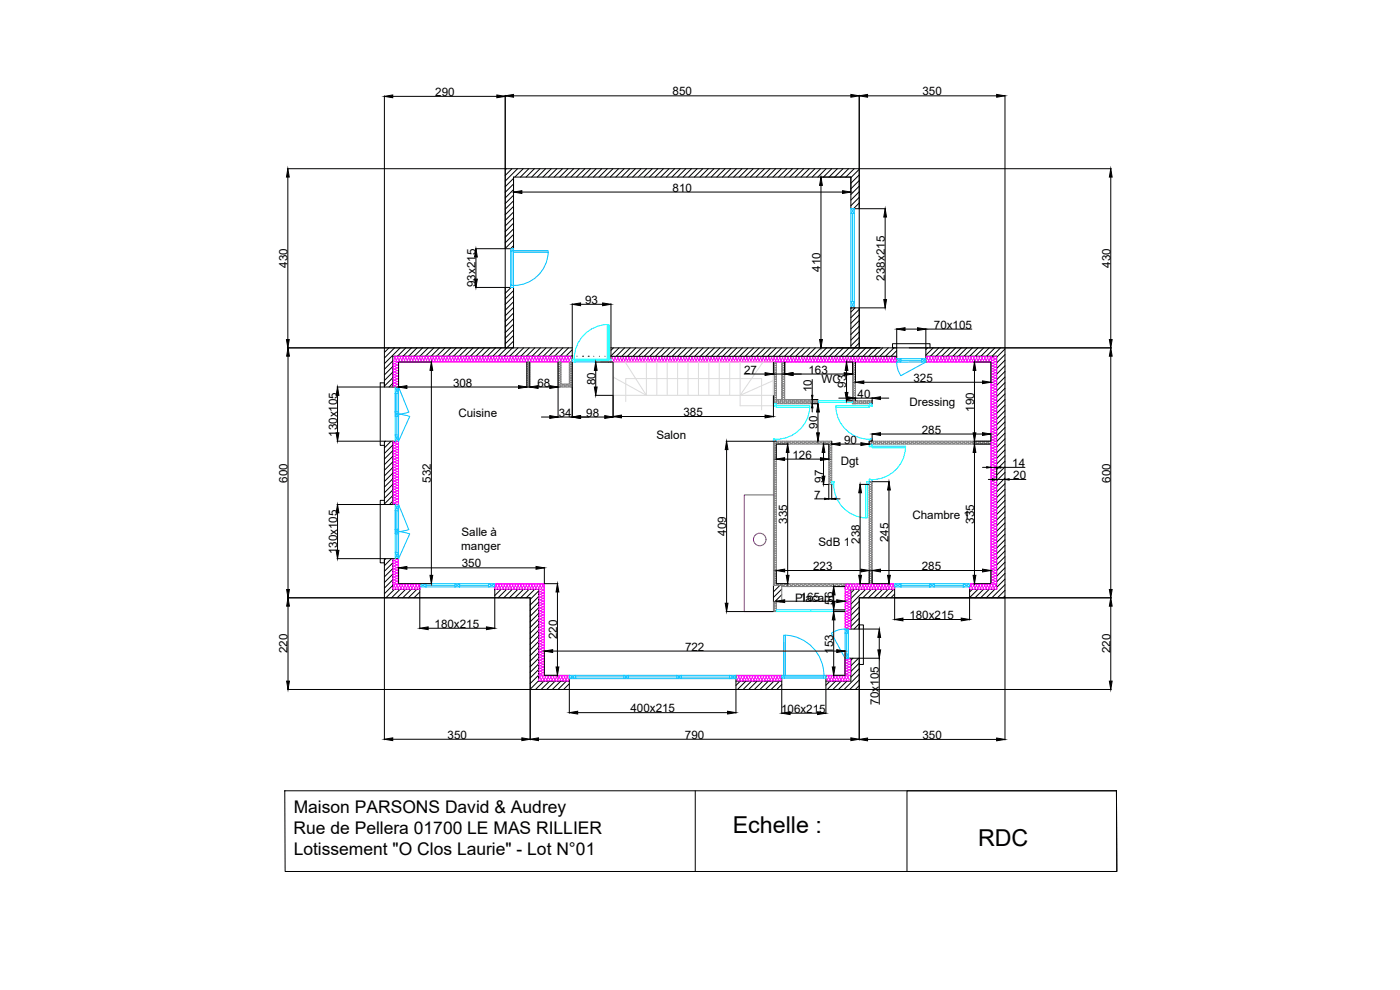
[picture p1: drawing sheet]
<svg xmlns="http://www.w3.org/2000/svg" width="420mm" height="297mm" viewBox="0 0 420 297" stroke-linecap="round" stroke-linejoin="round" font-family="sans-serif">
<defs><g id="words">
<g font-size="7">
<text x="219.9" y="249.8">Echelle :</text>
<text x="293.5" y="254">RDC</text>
</g>
<g font-size="5.2">
<text x="88.1" y="244">Maison PARSONS David &amp; Audrey</text>
<text x="88.1" y="250.3">Rue de Pellera 01700 LE MAS RILLIER</text>
<text x="88.1" y="256.6">Lotissement &quot;O Clos Laurie&quot; - Lot N°01</text>
</g>
<g font-size="3.5">
<text x="130.6" y="28.8">290</text>
<text x="201.8" y="28.6">850</text>
<text x="276.8" y="28.6">350</text>
<text x="201.8" y="57.5">810</text>
<text x="86.3" y="80.3" transform="rotate(-90 86.3 80.3)">430</text>
<text x="246.3" y="81.6" transform="rotate(-90 246.3 81.6)">410</text>
<text x="333.2" y="80.3" transform="rotate(-90 333.2 80.3)">430</text>
<text x="142.7" y="86.2" transform="rotate(-90 142.7 86.2)">93x215</text>
<text x="265.5" y="84.2" transform="rotate(-90 265.5 84.2)">238x215</text>
<text x="175.6" y="91.2">93</text>
<text x="280.3" y="98.6">70x105</text>
<text x="223.3" y="112.2">27</text>
<text x="242.6" y="112.1">163</text>
<text x="136" y="116">308</text>
<text x="161.3" y="116">68</text>
<text x="178.7" y="115.5" transform="rotate(-90 178.7 115.5)">80</text>
<text x="243.6" y="117.7" transform="rotate(-90 243.6 117.7)">10</text>
<text x="246.6" y="114.9">WC</text>
<text x="253.9" y="116.4" transform="rotate(-90 253.9 116.4)">93</text>
<text x="257.4" y="119.3">40</text>
<text x="274.1" y="114.6">325</text>
<text x="137.6" y="125">Cuisine</text>
<text x="167.7" y="125">34</text>
<text x="175.9" y="125">98</text>
<text x="205.1" y="124.8">385</text>
<text x="272.9" y="121.8">Dressing</text>
<text x="292.3" y="123.5" transform="rotate(-90 292.3 123.5)">190</text>
<text x="101.2" y="131.1" transform="rotate(-90 101.2 131.1)">130x105</text>
<text x="197" y="131.8">Salon</text>
<text x="245.4" y="128.7" transform="rotate(-90 245.4 128.7)">90</text>
<text x="276.7" y="130.1">285</text>
<text x="237.8" y="137.6">126</text>
<text x="253.3" y="133.1">90</text>
<text x="252.3" y="139.6">Dgt</text>
<text x="303.8" y="140.2">14</text>
<text x="304.1" y="143.7">20</text>
<text x="86.3" y="144.8" transform="rotate(-90 86.3 144.8)">600</text>
<text x="129.3" y="144.8" transform="rotate(-90 129.3 144.8)">532</text>
<text x="244.4" y="149.6">7</text>
<text x="247" y="144.8" transform="rotate(-90 247 144.8)">97</text>
<text x="333.2" y="144.8" transform="rotate(-90 333.2 144.8)">600</text>
<text x="273.8" y="155.8">Chambre 1</text>
<text x="138.5" y="161">Salle à</text>
<text x="217.9" y="160.8" transform="rotate(-90 217.9 160.8)">409</text>
<text x="236.3" y="157.1" transform="rotate(-90 236.3 157.1)">335</text>
<text x="292.3" y="157.1" transform="rotate(-90 292.3 157.1)">335</text>
<text x="101.2" y="166.3" transform="rotate(-90 101.2 166.3)">130x105</text>
<text x="138.4" y="165.1">manger</text>
<text x="245.6" y="163.8">SdB 1</text>
<text x="258" y="163.1" transform="rotate(-90 258 163.1)">238</text>
<text x="266.7" y="162.7" transform="rotate(-90 266.7 162.7)">245</text>
<text x="138.6" y="170.3">350</text>
<text x="244" y="171.1">223</text>
<text x="276.7" y="171.1">285</text>
<text x="238.6" y="180.5">Placard</text>
<text x="240.3" y="180.3">165</text>
<text x="250.1" y="181.4" transform="rotate(-90 250.1 181.4)">56</text>
<text x="272.9" y="185.7">180x215</text>
<text x="130.4" y="188.4">180x215</text>
<text x="167.2" y="191.7" transform="rotate(-90 167.2 191.7)">220</text>
<text x="86.3" y="196" transform="rotate(-90 86.3 196)">220</text>
<text x="205.6" y="195.3">722</text>
<text x="250.1" y="196.1" transform="rotate(-90 250.1 196.1)">153</text>
<text x="333.2" y="196" transform="rotate(-90 333.2 196)">220</text>
<text x="189.2" y="213.7">400x215</text>
<text x="234.4" y="213.9">106x215</text>
<text x="263.8" y="211.4" transform="rotate(-90 263.8 211.4)">70x105</text>
<text x="134.3" y="221.7">350</text>
<text x="205.6" y="221.7">790</text>
<text x="276.8" y="221.7">350</text>
</g>
<text font-size=".4" x="292.4" y="132.9" transform="rotate(-90 292.4 132.9)">7</text>
</g></defs>
<!-- layer: 0 -->
<g fill="none" stroke="#000" stroke-width=".3">
<path d="M151.6 50.6h106.3v12h-2.5v-9.5h-101.3v21.5h-2.5zM152 50.6l-.4 .4M153.6 50.6l-2 2.1M154.1 53.5l-2.5 2.5M154.1 55.2l-2.5 2.5M154.1 56.9l-2.5 2.5M154.1 58.6l-2.5 2.5M155.3 50.6l-3.7 3.7M157 50.6l-2.5 2.5M158.7 50.6l-2.5 2.5M160.4 50.6l-2.5 2.5M162.1 50.6l-2.5 2.5"/>
<path d="M163.7 50.6l-2.4 2.5M165.4 50.6l-2.5 2.5M167.1 50.6l-2.5 2.5M168.8 50.6l-2.5 2.5M170.5 50.6l-2.5 2.5M172.2 50.6l-2.5 2.5M173.9 50.6l-2.6 2.5M175.5 50.6l-2.5 2.5M177.2 50.6l-2.5 2.5M178.9 50.6l-2.5 2.5M180.6 50.6l-2.5 2.5M182.3 50.6l-2.5 2.5"/>
<path d="M184 50.6l-2.5 2.5M185.6 50.6l-2.5 2.5M187.3 50.6l-2.5 2.5M189 50.6l-2.5 2.5M190.7 50.6l-2.5 2.5M192.4 50.6l-2.5 2.5M194.1 50.6l-2.5 2.5M195.7 50.6l-2.5 2.5M197.4 50.6l-2.5 2.5M199.1 50.6l-2.5 2.5M200.8 50.6l-2.5 2.5M202.5 50.6l-2.5 2.5"/>
<path d="M204.2 50.6l-2.5 2.5M205.8 50.6l-2.5 2.5M207.5 50.6l-2.5 2.5M209.2 50.6l-2.5 2.5M210.9 50.6l-2.5 2.5M212.6 50.6l-2.5 2.5M214.3 50.6l-2.5 2.5M215.9 50.6l-2.5 2.5M217.6 50.6l-2.5 2.5M219.3 50.6l-2.5 2.5M221 50.6l-2.5 2.5M222.7 50.6l-2.5 2.5"/>
<path d="M224.4 50.6l-2.5 2.5M226 50.6l-2.5 2.5M227.7 50.6l-2.5 2.5M229.4 50.6l-2.5 2.5M231.1 50.6l-2.5 2.5M232.8 50.6l-2.5 2.5M234.5 50.6l-2.5 2.5M236.1 50.6l-2.4 2.5M237.8 50.6l-2.5 2.5M239.5 50.6l-2.5 2.5M241.2 50.6l-2.5 2.5M242.9 50.6l-2.5 2.5"/>
<path d="M244.6 50.6l-2.5 2.5M246.3 50.6l-2.6 2.5M247.9 50.6l-2.5 2.5M249.6 50.6l-2.5 2.5M251.3 50.6l-2.5 2.5M253 50.6l-2.5 2.5M254.7 50.6l-2.5 2.5M256.4 50.6l-2.5 2.5M257.9 55.8l-2.5 2.6M257.9 57.5l-2.5 2.5M257.9 50.8l-2.5 2.5M257.9 52.5l-2.5 2.5"/>
<path d="M257.9 54.2l-2.5 2.5M257.9 59.2l-2.5 2.5M154.1 68.7l-2.5 2.5M154.1 70.4l-2.5 2.5M154.1 73.7l-.9 .9M154.1 60.3l-2.5 2.5M154.1 61.9l-2.5 2.5M154.1 63.6l-2.5 2.5M154.1 65.3l-2.5 2.5M154.1 67l-2.5 2.5M154.1 72l-2.5 2.5M257.9 60.9l-1.8 1.7"/>
<path d="M257.9 62.6h-.1M151.7 86.2l-.1 .1M153.4 86.2l-1.8 1.8M154.1 88.9l-2.5 2.5M154.1 90.6l-2.5 2.5M154.1 92.2l-2.5 2.6M154.1 93.9l-2.5 2.5M154.1 95.6l-2.5 2.5M154.1 97.3l-2.5 2.5M154.1 99l-2.5 2.5M154.1 87.2l-2.5 2.5M255.4 92.4h2.5v12h-2.5z"/>
<path d="M256.6 92.4l-1.2 1.2M257.9 92.8l-2.5 2.5M257.9 94.5l-2.5 2.5M257.9 96.2l-2.5 2.5M257.9 97.9l-2.5 2.5M257.9 99.6l-2.5 2.5M115.4 116.1v-1.2h-1.3v18.7h1.3M116.7 104.4l-1.3 1.3M117.9 108.3l-2.5 2.5M117.9 110l-2.5 2.5M117.9 111.7l-2.5 2.5M117.9 113.3l-2.5 2.5"/>
<path d="M117.9 115l-1.1 1.1M118.4 104.4l-3 3M120.1 104.4l-4.7 4.7M121.8 104.4l-2.5 2.5M123.5 104.4l-2.5 2.5M125.2 104.4l-2.5 2.5M126.8 104.4l-2.5 2.5M128.5 104.4l-2.5 2.5M130.2 104.4l-2.5 2.5M131.9 104.4l-2.5 2.5M133.6 104.4l-2.5 2.5M135.3 104.4l-2.5 2.5"/>
<path d="M136.9 104.4l-2.5 2.5M138.6 104.4l-2.5 2.5M140.3 104.4l-2.5 2.5M142 104.4l-2.5 2.5M143.7 104.4l-2.5 2.5M145.4 104.4l-2.5 2.5M147 104.4l-2.5 2.5M148.7 104.4l-2.5 2.5M150.4 104.4l-2.5 2.5M151.6 104.4v-18.2h2.5v18.2M154.1 100.7l-2.5 2.5M154.1 102.4l-4.5 4.5"/>
<path d="M154.1 104l-2.8 2.9M155.5 104.4l-2.5 2.5M157.1 104.4l-2.5 2.5M158.8 104.4l-2.5 2.5M160.5 104.4l-2.5 2.5M162.2 104.4l-2.5 2.5M163.9 104.4l-2.5 2.5M165.6 104.4l-2.5 2.5M167.3 104.4l-2.6 2.5M168.9 104.4l-2.5 2.5M170.6 104.4l-2.5 2.5M171.7 108.6v-4.2h-56.3v11.7h4.2"/>
<path d="M171.7 104.9l-1.9 2M171.7 106.6l-.2 .3M171.7 106.9h-53.8v9.2M173.2 106.9h.1M174.8 106.9h.1M176.5 106.9h.1M178.2 106.9h.1M179.9 106.9h.1M181.6 106.9h.1M183.3 106.9h-.1M184.1 104.4l-.7 .7M185.8 104.4l-2.4 2.4"/>
<path d="M187.5 104.4l-2.6 2.5M189.1 104.4l-2.5 2.5M190.8 104.4l-2.5 2.5M192.5 104.4l-2.5 2.5M194.2 104.4l-2.5 2.5M195.9 104.4l-2.5 2.5M197.6 104.4l-2.6 2.5M199.2 104.4l-2.5 2.5M200.9 104.4l-2.5 2.5M202.6 104.4l-2.5 2.5M204.3 104.4l-2.5 2.5M206 104.4l-2.5 2.5"/>
<path d="M207.7 104.4l-2.6 2.5M209.3 104.4l-2.5 2.5M211 104.4l-2.5 2.5M212.7 104.4l-2.5 2.5M214.4 104.4l-2.5 2.5M216.1 104.4l-2.5 2.5M217.8 104.4l-2.6 2.5M219.4 104.4l-2.5 2.5M221.1 104.4l-2.5 2.5M222.8 104.4l-2.5 2.5M224.5 104.4l-2.5 2.5M226.2 104.4l-2.5 2.5"/>
<path d="M227.9 104.4l-2.6 2.5M229.5 104.4l-2.5 2.5M231.2 104.4l-2.5 2.5M232.9 104.4l-2.5 2.5M234.6 104.4l-2.5 2.5M236.3 104.4l-2.5 2.5M238 104.4l-2.5 2.5M239.7 104.4l-2.6 2.5M241.3 104.4l-2.5 2.5M243 104.4l-2.5 2.5M244.7 104.4l-2.5 2.5M246.4 104.4l-2.5 2.5"/>
<path d="M248.1 104.4l-2.6 2.5M249.7 104.4l-2.5 2.5M251.4 104.4l-2.5 2.5M253.1 104.4l-2.5 2.5M254.8 104.4l-2.5 2.5M257.9 102.9l-3.9 4M257.9 101.2l-2.5 2.5M258.2 104.4l-2.5 2.5M259.9 104.4l-2.6 2.5M261.5 104.4l-2.5 2.5M263.2 104.4l-2.5 2.5M264.1 104.4h-80.7v4.2"/>
<path d="M264.9 104.4l-2.5 2.5M266.6 104.4l-2.5 2.5M268.3 104.4l-2.5 2.5M269.1 105.2l-1.7 1.7M269.1 106.9h-85.7M272.9 104.4h28.7v75h-43.7v9.3v-.6M277.9 106.9h21.2v70h-8.1M277.9 104.4v4.2M278.4 104.4l-.5 .5M279.1 104.4v-1.3h-11.2v1.3h1.2v4.2M280.1 104.4l-2.2 2.2M281.7 104.4l-2.5 2.5"/>
<path d="M283.4 104.4l-2.5 2.5M285.1 104.4l-2.5 2.5M286.8 104.4l-2.5 2.5M288.5 104.4l-2.5 2.5M290.2 104.4l-2.5 2.5M291.8 104.4l-2.5 2.5M293.5 104.4l-2.5 2.5M295.2 104.4l-2.5 2.5M296.9 104.4l-2.5 2.5M298.6 104.4l-2.5 2.5M300.3 104.4l-2.5 2.5M301.6 104.7l-2.5 2.5"/>
<path d="M301.6 106.4l-2.5 2.5M301.6 108.1l-2.5 2.5M301.6 109.8l-2.5 2.5M301.6 111.4l-2.5 2.5M301.6 113.1l-2.5 2.5M301.6 114.8l-2.5 2.5M301.6 116.5l-2.5 2.5M301.6 118.2l-2.5 2.5M301.6 119.9l-2.5 2.5M115.7 132.4l-.3 .3M117.4 132.4l-2 2M117.9 133.6l-2.5 2.4"/>
<path d="M117.9 135.2l-2.5 2.5M117.9 136.9l-2.5 2.5M117.9 138.6l-2.5 2.5M117.9 132.4v19M119.6 132.4h-4.2v19h4.2M232.1 132.4h.9M261.7 132v.4h-.8M261.7 120.2v.9M301.6 121.5l-2.5 2.5M301.6 123.2l-2.5 2.5M301.6 124.9l-2.5 2.5M301.6 126.6l-2.5 2.5"/>
<path d="M301.6 128.3l-2.5 2.5M301.6 130l-2.5 2.5M301.6 131.6l-2.5 2.5M301.6 133.3l-2.5 2.5M301.6 135l-2.5 2.5M301.6 136.7l-2.5 2.5M301.6 138.4l-2.5 2.5M115.4 150.1h-1.3v18.8h1.3M117.9 140.3l-2.5 2.5M117.9 142l-2.5 2.5M117.9 143.6l-2.5 2.6M117.9 145.3l-2.5 2.5"/>
<path d="M117.9 147l-2.5 2.5M117.9 148.7l-2.5 2.5M117.9 150.4l-1 1M301.6 140.1l-2.5 2.5M301.6 141.8l-2.5 2.5M301.6 143.4l-2.5 2.5M301.6 145.1l-2.5 2.5M301.6 146.8l-2.5 2.5M301.6 148.5l-2.5 2.5M301.6 150.2l-2.5 2.5M301.6 151.8l-2.5 2.6M301.6 153.5l-2.5 2.5"/>
<path d="M301.6 155.2l-2.5 2.5M301.6 156.9l-2.5 2.5M301.6 158.6l-2.5 2.5M115.8 167.6l-.4 .4M117.5 167.6l-2.1 2.1M117.9 168.9l-2.5 2.5M117.9 170.6l-2.5 2.5M117.9 172.3l-2.5 2.5M117.9 174l-2.5 2.5M117.9 175.6l-2.5 2.5M117.9 167.6v9.3h8.1M118.3 176.9l-2.5 2.5"/>
<path d="M119.6 167.6h-4.2v11.8h33.1M120 176.9l-2.5 2.5M121.7 176.9l-2.5 2.5M123.4 176.9l-2.5 2.5M125.1 176.9l-2.5 2.5M126 177.6l-1.8 1.8M126 179.3l-.1 .1M126 175.1v4.3M148.5 175.1v4.3h10.6v27.5M148.5 176.9h13.1v27.5h9.3M148.6 176.9l-.1 .1M150.3 176.9l-1.8 1.8"/>
<path d="M152 176.9l-2.5 2.5M153.7 176.9l-2.5 2.5M155.4 176.9l-2.5 2.5M157 176.9l-2.4 2.5M158.7 176.9l-2.5 2.5M160.4 176.9l-2.5 2.5M161.6 177.4l-2.5 2.5M161.6 179l-2.5 2.5M232.1 175.6v5M232.4 175.6l-.3 .3M234.1 175.6l-2 2M234.6 176.8l-2.5 2.5"/>
<path d="M234.6 178.4l-2.2 2.2M256.4 176.9l-1 1M258.1 176.9l-2.7 2.7M259.8 176.9l-4.4 4.4M261.4 176.9l-2.5 2.5M263.1 176.9l-2.5 2.5M264.8 176.9l-2.5 2.5M266.5 176.9l-2.5 2.5M268.2 176.9l-2.5 2.5M268.5 176.9h-13.1v11.8M268.5 175.1v4.3h22.5M268.5 178.2l-1.1 1.2"/>
<path d="M291 175.1v4.3h10.6M291.7 176.9l-.7 .7M293.4 176.9l-2.4 2.4M295.1 176.9l-2.5 2.5M296.8 176.9l-2.5 2.5M298.5 176.9l-2.5 2.5M301.6 160.3l-2.5 2.5M301.6 162l-2.5 2.5M301.6 163.6l-2.5 2.5M301.6 165.3l-2.5 2.5M301.6 167l-2.5 2.5M301.6 168.7l-2.5 2.5"/>
<path d="M301.6 170.4l-2.5 2.5M301.6 172.1l-2.5 2.5M301.6 173.7l-2.5 2.5M301.6 175.4l-3.9 4M301.6 177.1l-2.2 2.3M301.6 178.8l-.6 .6M161.6 180.7l-2.5 2.5M161.6 182.4l-2.5 2.5M161.6 184.1l-2.5 2.5M161.6 185.8l-2.5 2.5M161.6 187.5l-2.5 2.5M161.6 189.1l-2.5 2.5"/>
<path d="M161.6 190.8l-2.5 2.5M161.6 192.5l-2.5 2.5M161.6 194.2l-2.5 2.5M161.6 195.9l-2.5 2.5M161.6 197.6l-2.5 2.5M161.6 199.2l-2.5 2.5M234.6 180.1l-.5 .5M253.6 197.5h4.3v9.4M253.6 188.7h4.3M255.4 197.5v6.9h-7.5M256 197.5l-.6 .6M257.7 197.5l-2.3 2.3"/>
<path d="M257.9 187.5h1.2v11.9h-1.2M257.9 180.4l-2.5 2.5M257.9 182.1l-2.5 2.5M257.9 183.8l-2.5 2.5M257.9 185.5l-2.5 2.5M257.9 187.2l-1.6 1.5M257.9 199l-2.5 2.5M159.1 206.9h98.8M161.6 200.9l-2.5 2.5M161.6 202.6l-2.5 2.5M161.6 204.3l-2.5 2.5M163.2 204.4l-2.5 2.5"/>
<path d="M164.9 204.4l-2.5 2.5M166.6 204.4l-2.5 2.5M168.3 204.4l-2.5 2.5M170 204.4l-2.5 2.5M170.9 202.6v4.3h-11.8M170.9 205.1l-1.8 1.8M170.9 206.8l-.1 .1M220.9 204.4h13.7M220.9 202.6v4.3M222.2 204.4l-1.3 1.3M223.8 204.4l-2.5 2.5M225.5 204.4l-2.5 2.5"/>
<path d="M227.2 204.4l-2.5 2.5M228.9 204.4l-2.5 2.5M230.6 204.4l-2.5 2.5M232.3 204.4l-2.5 2.5M233.9 204.4l-2.5 2.5M234.6 202.6v4.3h13.3M234.6 205.4l-1.5 1.5M247.9 202.6v4.3h10M249.1 204.4l-1.2 1.2M250.8 204.4l-2.5 2.5M252.5 204.4l-2.5 2.5M254.2 204.4l-2.6 2.5"/>
<path d="M257.9 200.6l-2.5 2.6M257.9 202.3l-4.6 4.6M257.9 204l-2.9 2.9M257.9 205.7l-1.2 1.2"/>
</g>
<!-- layer: Isolation -->
<g fill="none" stroke="#f0f" stroke-width=".3">
<path d="M118 108.7l.3 .4 .8-.4a.41 .41 0 0 1 .5 .4 .41 .41 0 0 1-.5 .4M118.1 106.9l.3 .1 .1 .4a.43 .43 0 0 1 .4-.5 .43 .43 0 0 1 .4 .5 .43 .43 0 0 1 .4-.5 .43 .43 0 0 1 .5 .5 .43 .43 0 0 1 .4-.5 .43 .43 0 0 1 .4 .5 .42 .42 0 0 1 .4-.5 .42 .42 0 0 1 .4 .5M118.1 112.5l.4-.1 .6 .4-.8 .4-.3-.4zM118.1 111.7l.4-.1 .6 .4-.8 .4-.3-.4zM118.1 110.8h.4l.6 .4-.8 .4-.3-.4zM118.1 110h.4l.6 .3-.8 .4-.3-.4zM118.1 109.2l.4-.1 .6 .4-.8 .4-.3-.4zM118.5 115.7l-.4 .1-.1 .3M118.5 114.9a.41 .41 0 0 0-.5 .4 .41 .41 0 0 0 .5 .4M118.5 114.1a.41 .41 0 0 0-.5 .4 .41 .41 0 0 0 .5 .4M118.5 107.4l-.4 .6a.41 .41 0 0 0 .4 .5 .41 .41 0 0 0 .4-.5l-.4-.6M118.5 115.7l.6 .4"/>
<path d="M118.5 114.9l.6 .4M118.5 114.1l.6 .4M119.1 113.6l-.6-.3a.41 .41 0 0 0-.5 .3 .41 .41 0 0 0 .5 .4M119.1 115.3l-.6 .4M119.1 114.5l-.6 .4M119.1 113.7l-.6 .3M119.1 115.3a.41 .41 0 0 1 .5 .4 .41 .41 0 0 1-.5 .4M119.1 114.5a.41 .41 0 0 1 .5 .4 .41 .41 0 0 1-.5 .4M119.1 113.7a.41 .41 0 0 1 .5 .4 .41 .41 0 0 1-.5 .4M119.1 112.8a.41 .41 0 0 1 .5 .4 .41 .41 0 0 1-.5 .4M119.1 112a.41 .41 0 0 1 .5 .4 .41 .41 0 0 1-.5 .4M119.1 111.2a.41 .41 0 0 1 .5 .4 .41 .41 0 0 1-.5 .4"/>
<path d="M119.1 110.4a.41 .41 0 0 1 .5 .4 .41 .41 0 0 1-.5 .4M119.1 109.6a.41 .41 0 0 1 .5 .3 .41 .41 0 0 1-.5 .4M119.3 107.4l-.3 .6a.41 .41 0 0 0 .4 .5 .41 .41 0 0 0 .3-.5M119.4 107.4l.3 .6M119.8 108a.41 .41 0 0 0 .4 .5 .41 .41 0 0 0 .4-.5M120.2 107.4l-.4 .6M120.2 107.4l.4 .6M120.6 108a.41 .41 0 0 0 .4 .5 .41 .41 0 0 0 .4-.5M121 107.4l-.4 .6M121 107.4l.4 .6M121.4 108a.41 .41 0 0 0 .4 .5 .41 .41 0 0 0 .4-.5M121.8 107.4l-.4 .6"/>
<path d="M121.8 107.4l.4 .6M121.8 107.4a.41 .41 0 0 1 .4-.5 .41 .41 0 0 1 .4 .5M122.3 108a.41 .41 0 0 0 .3 .5 .41 .41 0 0 0 .4-.5M122.6 107.4l-.3 .6M122.7 107.4l.3 .6M122.7 107.4a.41 .41 0 0 1 .4-.5 .41 .41 0 0 1 .4 .5M123.1 108a.41 .41 0 0 0 .4 .5 .41 .41 0 0 0 .4-.5M123.4 107.4l-.3 .6M123.5 107.4l.4 .6M123.5 107.4a.41 .41 0 0 1 .4-.5 .41 .41 0 0 1 .4 .5M123.9 108a.41 .41 0 0 0 .4 .5 .41 .41 0 0 0 .4-.5M124.3 107.4l-.4 .6"/>
<path d="M124.3 107.4l.4 .6M124.3 107.4a.41 .41 0 0 1 .4-.5 .41 .41 0 0 1 .4 .5M124.7 108a.41 .41 0 0 0 .4 .5 .41 .41 0 0 0 .4-.5M125.1 107.4l-.4 .6M125.1 107.4l.4 .6M125.1 107.4a.41 .41 0 0 1 .4-.5 .41 .41 0 0 1 .4 .5M125.5 108a.41 .41 0 0 0 .4 .5 .41 .41 0 0 0 .4-.5M125.9 107.4l-.4 .6M126 107.4l.3 .6M126 107.4a.41 .41 0 0 1 .4-.5 .41 .41 0 0 1 .3 .5M126.4 108a.41 .41 0 0 0 .4 .5 .41 .41 0 0 0 .4-.5M126.7 107.4l-.3 .6"/>
<path d="M126.8 107.4l.4 .6M126.8 107.4a.41 .41 0 0 1 .4-.5 .41 .41 0 0 1 .4 .5M127.2 108a.41 .41 0 0 0 .4 .5 .41 .41 0 0 0 .4-.5M127.6 107.4l-.4 .6M127.6 107.4l.4 .6M127.6 107.4a.41 .41 0 0 1 .4-.5 .41 .41 0 0 1 .4 .5M128 108a.41 .41 0 0 0 .4 .5 .41 .41 0 0 0 .4-.5M128.4 107.4l-.4 .6M128.4 107.4l.4 .6M128.4 107.4a.41 .41 0 0 1 .4-.5 .41 .41 0 0 1 .4 .5M128.8 108a.41 .41 0 0 0 .4 .5 .41 .41 0 0 0 .4-.5M129.2 107.4l-.4 .6"/>
<path d="M129.2 107.4l.4 .6M129.3 107.4a.41 .41 0 0 1 .4-.5 .41 .41 0 0 1 .3 .5M129.7 108a.41 .41 0 0 0 .4 .5 .41 .41 0 0 0 .4-.5M130 107.4l-.3 .6M130.1 107.4l.4 .6M130.1 107.4a.41 .41 0 0 1 .4-.5 .41 .41 0 0 1 .4 .5M130.5 108a.41 .41 0 0 0 .4 .5 .41 .41 0 0 0 .4-.5M130.9 107.4l-.4 .6M130.9 107.4l.4 .6M130.9 107.4a.41 .41 0 0 1 .4-.5 .41 .41 0 0 1 .4 .5M131.3 108a.41 .41 0 0 0 .4 .5 .41 .41 0 0 0 .4-.5M131.7 107.4l-.4 .6"/>
<path d="M131.7 107.4l.4 .6M131.7 107.4a.41 .41 0 0 1 .4-.5 .41 .41 0 0 1 .4 .5M132.1 108a.41 .41 0 0 0 .4 .5 .41 .41 0 0 0 .4-.5M132.5 107.4l-.4 .6M132.5 107.4l.4 .6M132.6 107.4a.41 .41 0 0 1 .3-.5 .41 .41 0 0 1 .4 .5M133 108a.41 .41 0 0 0 .4 .5 .41 .41 0 0 0 .4-.5M133.3 107.4l-.3 .6M133.4 107.4l.3 .6M133.4 107.4a.41 .41 0 0 1 .4-.5 .41 .41 0 0 1 .4 .5M133.8 108a.41 .41 0 0 0 .4 .5 .41 .41 0 0 0 .4-.5M134.2 107.4l-.4 .6"/>
<path d="M134.2 107.4l.4 .6M134.2 107.4a.41 .41 0 0 1 .4-.5 .41 .41 0 0 1 .4 .5M134.6 108a.41 .41 0 0 0 .4 .5 .41 .41 0 0 0 .4-.5M135 107.4l-.4 .6M135 107.4l.4 .6M135 107.4a.41 .41 0 0 1 .4-.5 .41 .41 0 0 1 .4 .5M135.4 108a.41 .41 0 0 0 .4 .5 .41 .41 0 0 0 .4-.5M135.8 107.4l-.4 .6M135.8 107.4l.4 .6M135.8 107.4a.41 .41 0 0 1 .4-.5 .41 .41 0 0 1 .4 .5M136.3 108a.41 .41 0 0 0 .4 .5 .41 .41 0 0 0 .3-.5M136.6 107.4l-.3 .6"/>
<path d="M136.7 107.4l.3 .6M136.7 107.4a.41 .41 0 0 1 .4-.5 .41 .41 0 0 1 .4 .5M137.1 108a.41 .41 0 0 0 .4 .5 .41 .41 0 0 0 .4-.5M137.4 107.4l-.3 .6M137.5 107.4l.4 .6M137.5 107.4a.41 .41 0 0 1 .4-.5 .41 .41 0 0 1 .4 .5M137.9 108l.4-.6 .4 .6M137.9 108a.41 .41 0 0 0 .4 .5 .41 .41 0 0 0 .4-.5M138.3 107.4a.41 .41 0 0 1 .4-.5 .41 .41 0 0 1 .4 .5M139.1 107.4l.4 .6a.41 .41 0 0 1-.4 .5 .41 .41 0 0 1-.4-.5zM139.1 107.4a.41 .41 0 0 1 .4-.5 .41 .41 0 0 1 .4 .5M140 107.4l.3 .6a.41 .41 0 0 1-.4 .5 .41 .41 0 0 1-.4-.5z"/>
<path d="M140 107.4a.41 .41 0 0 1 .4-.5 .41 .41 0 0 1 .3 .5M140.8 107.4l.4 .6a.41 .41 0 0 1-.4 .5 .41 .41 0 0 1-.4-.5zM140.8 107.4a.41 .41 0 0 1 .4-.5 .41 .41 0 0 1 .4 .5M141.6 107.4l.4 .6a.41 .41 0 0 1-.4 .5 .41 .41 0 0 1-.4-.5zM141.6 107.4a.41 .41 0 0 1 .4-.5 .41 .41 0 0 1 .4 .5M142.4 107.4l.4 .6a.41 .41 0 0 1-.4 .5 .41 .41 0 0 1-.4-.5zM142.4 107.4a.41 .41 0 0 1 .4-.5 .41 .41 0 0 1 .4 .5 .42 .42 0 0 1 .4-.5 .42 .42 0 0 1 .4 .5 .43 .43 0 0 1 .4-.5 .43 .43 0 0 1 .5 .5 .43 .43 0 0 1 .4-.5 .43 .43 0 0 1 .4 .5 .43 .43 0 0 1 .4-.5 .43 .43 0 0 1 .4 .5 .43 .43 0 0 1 .4-.5 .43 .43 0 0 1 .4 .5 .42 .42 0 0 1 .4-.5 .42 .42 0 0 1 .5 .5 .43 .43 0 0 1 .4-.5 .43 .43 0 0 1 .4 .5 .43 .43 0 0 1 .4-.5 .43 .43 0 0 1 .4 .5 .43 .43 0 0 1 .4-.5 .43 .43 0 0 1 .4 .5 .43 .43 0 0 1 .4-.5 .43 .43 0 0 1 .5 .5 .43 .43 0 0 1 .4-.5 .43 .43 0 0 1 .4 .5 .42 .42 0 0 1 .4-.5 .42 .42 0 0 1 .4 .5M143.2 107.4l.4 .6a.41 .41 0 0 1-.4 .5 .41 .41 0 0 1-.4-.5zM144.1 107.4l.4 .6a.41 .41 0 0 1-.4 .5 .41 .41 0 0 1-.4-.5zM144.9 107.4l.4 .6a.41 .41 0 0 1-.4 .5 .41 .41 0 0 1-.4-.5zM145.7 107.4l.4 .6a.41 .41 0 0 1-.4 .5 .41 .41 0 0 1-.4-.5zM146.6 107.4l.3 .6a.41 .41 0 0 1-.4 .5 .41 .41 0 0 1-.4-.5z"/>
<path d="M147.4 107.4l.4 .6a.41 .41 0 0 1-.4 .5 .41 .41 0 0 1-.4-.5zM148.2 107.4l.4 .6a.41 .41 0 0 1-.4 .5 .41 .41 0 0 1-.4-.5zM149 107.4l.4 .6a.41 .41 0 0 1-.4 .5 .41 .41 0 0 1-.4-.5zM149.8 107.4l.4 .6a.41 .41 0 0 1-.4 .5 .41 .41 0 0 1-.4-.5zM150.7 107.4l.3 .6a.41 .41 0 0 1-.3 .5 .41 .41 0 0 1-.4-.5zM151.5 107.4l.4 .6a.41 .41 0 0 1-.4 .5 .41 .41 0 0 1-.4-.5zM152.3 107.4l.4 .6a.41 .41 0 0 1-.4 .5 .41 .41 0 0 1-.4-.5zM153.1 107.4l-.4 .6a.41 .41 0 0 0 .4 .5 .41 .41 0 0 0 .4-.5l-.4-.6M153.1 107.4a.41 .41 0 0 1 .4-.5 .41 .41 0 0 1 .4 .5M153.9 107.4l-.3 .6a.41 .41 0 0 0 .3 .5 .41 .41 0 0 0 .4-.5M154 107.4l.3 .6M154 107.4a.41 .41 0 0 1 .4-.5 .41 .41 0 0 1 .3 .5"/>
<path d="M154.4 108a.41 .41 0 0 0 .4 .5 .41 .41 0 0 0 .4-.5M154.7 107.4l-.3 .6M154.8 107.4l.4 .6M154.8 107.4a.41 .41 0 0 1 .4-.5 .41 .41 0 0 1 .4 .5M155.2 108a.41 .41 0 0 0 .4 .5 .41 .41 0 0 0 .4-.5M155.6 107.4l-.4 .6M155.6 107.4l.4 .6M155.6 107.4a.41 .41 0 0 1 .4-.5 .41 .41 0 0 1 .4 .5M156 108a.41 .41 0 0 0 .4 .5 .41 .41 0 0 0 .4-.5M156.4 107.4l-.4 .6M156.4 107.4l.4 .6M156.4 107.4a.41 .41 0 0 1 .4-.5 .41 .41 0 0 1 .4 .5"/>
<path d="M156.8 108a.41 .41 0 0 0 .4 .5 .41 .41 0 0 0 .4-.5M157.2 107.4l-.4 .6M157.3 107.4l.3 .6M157.3 107.4a.41 .41 0 0 1 .3-.5 .41 .41 0 0 1 .4 .5M157.7 108a.41 .41 0 0 0 .4 .5 .41 .41 0 0 0 .4-.5M158 107.4l-.3 .6M158.1 107.4l.4 .6M158.1 107.4a.41 .41 0 0 1 .4-.5 .41 .41 0 0 1 .4 .5M158.5 108a.41 .41 0 0 0 .4 .5 .41 .41 0 0 0 .4-.5M158.9 107.4l-.4 .6M158.9 107.4l.4 .6M158.9 107.4a.41 .41 0 0 1 .4-.5 .41 .41 0 0 1 .4 .5"/>
<path d="M159.3 108a.41 .41 0 0 0 .4 .5 .41 .41 0 0 0 .4-.5M159.7 107.4l-.4 .6M159.7 107.4l.4 .6M159.7 107.4a.41 .41 0 0 1 .4-.5 .41 .41 0 0 1 .4 .5M160.1 108a.41 .41 0 0 0 .4 .5 .41 .41 0 0 0 .4-.5M160.5 107.4l-.4 .6M160.5 107.4l.4 .6M160.6 107.4a.41 .41 0 0 1 .3-.5 .41 .41 0 0 1 .4 .5M161 108a.41 .41 0 0 0 .4 .5 .41 .41 0 0 0 .3-.5M161.3 107.4l-.3 .6M161.4 107.4l.3 .6M161.4 107.4a.41 .41 0 0 1 .4-.5 .41 .41 0 0 1 .4 .5"/>
<path d="M161.8 108a.41 .41 0 0 0 .4 .5 .41 .41 0 0 0 .4-.5M162.2 107.4l-.4 .6M162.2 107.4l.4 .6M162.2 107.4a.41 .41 0 0 1 .4-.5 .41 .41 0 0 1 .4 .5M162.6 108a.41 .41 0 0 0 .4 .5 .41 .41 0 0 0 .4-.5M163 107.4l-.4 .6M163 107.4l.4 .6M163 107.4a.41 .41 0 0 1 .4-.5 .41 .41 0 0 1 .4 .5M163.4 108a.41 .41 0 0 0 .4 .5 .41 .41 0 0 0 .4-.5M163.8 107.4l-.4 .6M163.8 107.4l.4 .6M163.9 107.4a.41 .41 0 0 1 .3-.5 .41 .41 0 0 1 .4 .5"/>
<path d="M164.3 108a.41 .41 0 0 0 .4 .5 .41 .41 0 0 0 .3-.5M164.6 107.4l-.4 .6M164.7 107.4l.3 .6M164.7 107.4a.41 .41 0 0 1 .4-.5 .41 .41 0 0 1 .4 .5M165.1 108a.41 .41 0 0 0 .4 .5 .41 .41 0 0 0 .4-.5M165.5 107.4l-.4 .6M165.5 107.4l.4 .6M165.5 107.4a.41 .41 0 0 1 .4-.5 .41 .41 0 0 1 .4 .5M165.9 108a.41 .41 0 0 0 .4 .5 .41 .41 0 0 0 .4-.5M166.3 107.4l-.4 .6M166.3 107.4l.4 .6M166.3 107.4a.41 .41 0 0 1 .4-.5 .41 .41 0 0 1 .4 .5"/>
<path d="M166.7 108a.41 .41 0 0 0 .4 .5 .41 .41 0 0 0 .4-.5M167.1 107.4l-.4 .6M167.1 107.4l.4 .6M167.1 107.4a.41 .41 0 0 1 .4-.5 .41 .41 0 0 1 .4 .5M167.6 108a.41 .41 0 0 0 .3 .5 .41 .41 0 0 0 .4-.5M167.9 107.4l-.4 .6M168 107.4l.3 .6M168 107.4a.41 .41 0 0 1 .4-.5 .41 .41 0 0 1 .3 .5M168.4 108l.3-.6 .5 .6M168.4 108a.41 .41 0 0 0 .4 .5 .41 .41 0 0 0 .4-.5M168.8 107.4a.41 .41 0 0 1 .4-.5 .41 .41 0 0 1 .4 .5M169.2 108a.41 .41 0 0 0 .4 .5 .41 .41 0 0 0 .4-.5"/>
<path d="M169.6 107.4l-.4 .6M169.6 107.4l.4 .6M169.6 107.4a.41 .41 0 0 1 .4-.5 .41 .41 0 0 1 .4 .5M170 108a.41 .41 0 0 0 .4 .5 .41 .41 0 0 0 .4-.5M170.4 107.4l-.4 .6M170.4 107.4l.4 .6M170.4 107.4a.41 .41 0 0 1 .4-.5 .41 .41 0 0 1 .4 .5M171.2 107.4l-.4 .6M171.3 107.4l.3 .6a.41 .41 0 0 1-.4 .5 .41 .41 0 0 1-.4-.5M171.6 106.9l-.3 .1v.4M171.7 108.6h-52.1v7.5M180.4 108.6h88.7"/>
<path d="M183.4 107l.4 .3-.4 .8a.41 .41 0 0 0 .4 .5 .41 .41 0 0 0 .4-.5M183.9 107.1l.3-.1 .4 .3-.4 .8-.4-.6zM184.2 108.1a.41 .41 0 0 0 .4 .5 .41 .41 0 0 0 .4-.5M184.7 107.1l.3-.1 .4 .3-.4 .8-.4-.6zM185 108.1a.41 .41 0 0 0 .4 .5 .41 .41 0 0 0 .4-.5M185.5 107.1l.3-.1 .4 .3-.4 .8-.3-.6zM185.9 108.1a.41 .41 0 0 0 .4 .5 .41 .41 0 0 0 .3-.5M186.3 107.1l.4-.1 .4 .3-.4 .8-.4-.6zM186.7 108.1a.41 .41 0 0 0 .4 .5 .41 .41 0 0 0 .4-.5M187.2 107.1l.3-.1 .4 .3-.4 .8-.4-.6zM187.5 108.1a.41 .41 0 0 0 .4 .5 .41 .41 0 0 0 .4-.5M188 107.1l.3-.1 .4 .3-.4 .8-.4-.6z"/>
<path d="M188.3 108.1a.41 .41 0 0 0 .4 .5 .41 .41 0 0 0 .4-.5M188.8 107.1l.3-.1 .4 .3-.4 .8-.4-.6zM189.2 108.1a.41 .41 0 0 0 .3 .5 .41 .41 0 0 0 .4-.5M189.9 108.1l-.3-.6a.41 .41 0 0 1 .4-.5 .41 .41 0 0 1 .3 .5l-.3 .6M190 108.1a.41 .41 0 0 0 .4 .5 .41 .41 0 0 0 .4-.5M190.8 108.1a.41 .41 0 0 0 .4 .5 .41 .41 0 0 0 .4-.5M191.2 107.5l-.4 .6M191.2 107.5a.41 .41 0 0 0-.4-.5 .41 .41 0 0 0-.4 .5l.4 .6M191.2 107.5l.4 .6M191.2 107.5a.41 .41 0 0 1 .4-.5 .41 .41 0 0 1 .4 .5M192 107.5l-.4 .6M192 107.5l.4 .6a.41 .41 0 0 1-.4 .5 .41 .41 0 0 1-.4-.5"/>
<path d="M192 107.5a.41 .41 0 0 1 .4-.5 .41 .41 0 0 1 .4 .5M192.8 107.5l.4 .6a.41 .41 0 0 1-.4 .5 .41 .41 0 0 1-.4-.5zM192.9 107.5a.41 .41 0 0 1 .3-.5 .41 .41 0 0 1 .4 .5M193.6 107.5l.5 .6a.41 .41 0 0 1-.4 .5 .41 .41 0 0 1-.4-.5zM193.7 107.5a.41 .41 0 0 1 .4-.5 .41 .41 0 0 1 .4 .5M194.5 107.5l.4 .6a.41 .41 0 0 1-.4 .5 .41 .41 0 0 1-.4-.5zM194.5 107.5a.41 .41 0 0 1 .4-.5 .41 .41 0 0 1 .4 .5M195.3 107.5l.4 .6a.41 .41 0 0 1-.4 .5 .41 .41 0 0 1-.4-.5zM195.3 107.5a.41 .41 0 0 1 .4-.5 .41 .41 0 0 1 .4 .5M196.1 107.5l.4 .6a.41 .41 0 0 1-.4 .5 .41 .41 0 0 1-.4-.5zM196.2 107.5a.41 .41 0 0 1 .3-.5 .41 .41 0 0 1 .4 .5M196.9 107.5l.4 .6a.41 .41 0 0 1-.3 .5 .41 .41 0 0 1-.4-.5z"/>
<path d="M197 107.5a.41 .41 0 0 1 .4-.5 .41 .41 0 0 1 .4 .5M197.8 107.5l.4 .6a.41 .41 0 0 1-.4 .5 .41 .41 0 0 1-.4-.5zM197.8 107.5a.41 .41 0 0 1 .4-.5 .41 .41 0 0 1 .4 .5M198.6 107.5l.4 .6a.41 .41 0 0 1-.4 .5 .41 .41 0 0 1-.4-.5zM198.6 107.5a.41 .41 0 0 1 .4-.5 .41 .41 0 0 1 .4 .5M199.4 107.5l.4 .6a.41 .41 0 0 1-.4 .5 .41 .41 0 0 1-.4-.5zM199.5 107.5a.41 .41 0 0 1 .3-.5 .41 .41 0 0 1 .4 .5M200.2 107.5l.4 .6a.41 .41 0 0 1-.3 .5 .41 .41 0 0 1-.4-.5zM200.3 107.5a.41 .41 0 0 1 .4-.5 .41 .41 0 0 1 .3 .5M201.1 107.5l.4 .6a.41 .41 0 0 1-.4 .5 .41 .41 0 0 1-.4-.5zM201.1 107.5a.41 .41 0 0 1 .4-.5 .41 .41 0 0 1 .4 .5M201.9 107.5l.4 .6a.41 .41 0 0 1-.4 .5 .41 .41 0 0 1-.4-.5z"/>
<path d="M201.9 107.5a.41 .41 0 0 1 .4-.5 .41 .41 0 0 1 .4 .5M202.7 107.5l.4 .6a.41 .41 0 0 1-.4 .5 .41 .41 0 0 1-.4-.5zM202.7 107.5a.41 .41 0 0 1 .4-.5 .41 .41 0 0 1 .4 .5M203.5 107.5l.4 .6a.41 .41 0 0 1-.4 .5 .41 .41 0 0 1-.3-.5zM203.6 107.5a.41 .41 0 0 1 .4-.5 .41 .41 0 0 1 .3 .5M204.3 107.5l.5 .6a.41 .41 0 0 1-.4 .5 .41 .41 0 0 1-.4-.5zM204.4 107.5a.41 .41 0 0 1 .4-.5 .41 .41 0 0 1 .4 .5M205.2 107.5l.4 .6a.41 .41 0 0 1-.4 .5 .41 .41 0 0 1-.4-.5zM205.2 107.5a.41 .41 0 0 1 .4-.5 .41 .41 0 0 1 .4 .5l-.4 .6a.41 .41 0 0 0 .4 .5 .41 .41 0 0 0 .4-.5l-.4-.6a.41 .41 0 0 1 .4-.5 .41 .41 0 0 1 .4 .5l-.4 .6a.41 .41 0 0 0 .4 .5 .41 .41 0 0 0 .4-.5M206.9 107.1l.4-.1 .4 .3-.4 .8-.4-.6zM207.3 108.1a.41 .41 0 0 0 .4 .5 .41 .41 0 0 0 .4-.5M208.1 108.1a.41 .41 0 0 0 .4 .5 .41 .41 0 0 0 .4-.5"/>
<path d="M208.5 107.5l-.4 .6M208.5 107.5a.41 .41 0 0 0-.4-.5 .41 .41 0 0 0-.4 .5l.4 .6M208.5 107.5l.4 .6M208.5 107.5a.41 .41 0 0 1 .4-.5 .41 .41 0 0 1 .4 .5M208.9 108.1a.41 .41 0 0 0 .4 .5 .41 .41 0 0 0 .4-.5M209.3 107.5l-.4 .6M209.3 107.5l.4 .6M209.3 107.5a.41 .41 0 0 1 .4-.5 .41 .41 0 0 1 .4 .5l-.4 .6M209.7 108.1a.41 .41 0 0 0 .4 .5 .41 .41 0 0 0 .4-.5M210.2 107.1l.3-.1 .4 .3-.3 .8-.4-.6zM210.6 108.1a.41 .41 0 0 0 .4 .5 .41 .41 0 0 0 .3-.5M211 107.1l.4-.1 .4 .3-.4 .8-.4-.6z"/>
<path d="M211.4 108.1a.41 .41 0 0 0 .4 .5 .41 .41 0 0 0 .4-.5M211.9 107.1l.3-.1 .4 .3-.4 .8-.4-.6zM212.2 108.1a.41 .41 0 0 0 .4 .5 .41 .41 0 0 0 .4-.5M212.7 107.1l.3-.1 .4 .3-.4 .8-.4-.6zM213 108.1a.41 .41 0 0 0 .4 .5 .41 .41 0 0 0 .4-.5M213.5 107.1l.3-.1 .4 .3-.3 .8-.5-.6zM213.9 108.1a.41 .41 0 0 0 .3 .5 .41 .41 0 0 0 .4-.5M214.3 107.1l.4-.1 .4 .3-.4 .8-.4-.6zM214.7 108.1a.41 .41 0 0 0 .4 .5 .41 .41 0 0 0 .4-.5M215.2 107.1l.3-.1 .4 .3-.4 .8-.4-.6zM215.5 108.1a.41 .41 0 0 0 .4 .5 .41 .41 0 0 0 .4-.5M216 107.1l.3-.1 .4 .3-.4 .8-.4-.6z"/>
<path d="M216.3 108.1a.41 .41 0 0 0 .4 .5 .41 .41 0 0 0 .4-.5M216.8 107.1l.3-.1 .4 .3-.4 .8-.4-.6zM217.2 108.1a.41 .41 0 0 0 .3 .5 .41 .41 0 0 0 .4-.5M217.6 107.1l.4-.1 .4 .3-.4 .8-.4-.6zM218 108.1a.41 .41 0 0 0 .4 .5 .41 .41 0 0 0 .4-.5M218.4 107.1l.4-.1 .4 .3-.4 .8-.4-.6zM218.8 108.1a.41 .41 0 0 0 .4 .5 .41 .41 0 0 0 .4-.5M219.3 107.1l.3-.1 .4 .3-.4 .8-.4-.6zM219.6 108.1a.41 .41 0 0 0 .4 .5 .41 .41 0 0 0 .4-.5M220.1 107.1l.3-.1 .4 .3-.4 .8-.4-.6zM220.4 108.1a.41 .41 0 0 0 .4 .5 .41 .41 0 0 0 .4-.5M220.9 107.1l.4-.1 .4 .3-.4 .8-.4-.6z"/>
<path d="M221.3 108.1a.41 .41 0 0 0 .4 .5 .41 .41 0 0 0 .4-.5M221.8 107.1l.3-.1 .4 .3-.4 .8-.4-.6zM222.1 108.1a.41 .41 0 0 0 .4 .5 .41 .41 0 0 0 .4-.5M222.6 107.1l.3-.1 .4 .3-.4 .8-.4-.6zM222.9 108.1a.41 .41 0 0 0 .4 .5 .41 .41 0 0 0 .4-.5M223.4 107.1l.3-.1 .4 .3-.4 .8-.4-.6zM223.7 108.1a.41 .41 0 0 0 .4 .5 .41 .41 0 0 0 .4-.5M224.2 107.1l.3-.1 .4 .3-.3 .8-.4-.6zM224.6 108.1a.41 .41 0 0 0 .4 .5 .41 .41 0 0 0 .3-.5M225.3 108.1l-.3-.6a.41 .41 0 0 1 .4-.5 .41 .41 0 0 1 .4 .5l-.4 .6M225.4 108.1a.41 .41 0 0 0 .4 .5 .41 .41 0 0 0 .4-.5M226.2 108.1a.41 .41 0 0 0 .4 .5 .41 .41 0 0 0 .4-.5"/>
<path d="M226.6 107.5l-.4 .6M226.6 107.5a.41 .41 0 0 0-.4-.5 .41 .41 0 0 0-.4 .5l.4 .6M226.6 107.5l.4 .6M226.6 107.5a.41 .41 0 0 1 .4-.5 .41 .41 0 0 1 .4 .5M227.4 107.5l-.4 .6M227.4 107.5l.4 .6a.41 .41 0 0 1-.4 .5 .41 .41 0 0 1-.4-.5M227.4 107.5a.41 .41 0 0 1 .4-.5 .41 .41 0 0 1 .4 .5M228.2 107.5l.4 .6a.41 .41 0 0 1-.4 .5 .41 .41 0 0 1-.3-.5zM228.3 107.5a.41 .41 0 0 1 .4-.5 .41 .41 0 0 1 .4 .5M229 107.5l.5 .6a.41 .41 0 0 1-.4 .5 .41 .41 0 0 1-.4-.5zM229.1 107.5a.41 .41 0 0 1 .4-.5 .41 .41 0 0 1 .4 .5M229.9 107.5l.4 .6a.41 .41 0 0 1-.4 .5 .41 .41 0 0 1-.4-.5z"/>
<path d="M229.9 107.5a.41 .41 0 0 1 .4-.5 .41 .41 0 0 1 .4 .5M230.7 107.5l.4 .6a.41 .41 0 0 1-.4 .5 .41 .41 0 0 1-.4-.5zM230.7 107.5a.41 .41 0 0 1 .4-.5 .41 .41 0 0 1 .4 .5M231.5 107.5l.4 .6a.41 .41 0 0 1-.4 .5 .41 .41 0 0 1-.4-.5zM231.6 107.5a.41 .41 0 0 1 .4-.5 .41 .41 0 0 1 .3 .5M232.3 107.5l.5 .6a.41 .41 0 0 1-.4 .5 .41 .41 0 0 1-.4-.5zM232.4 107.5a.41 .41 0 0 1 .4-.5 .41 .41 0 0 1 .4 .5M233.2 107.5l.4 .6a.41 .41 0 0 1-.4 .5 .41 .41 0 0 1-.4-.5zM233.2 107.5a.41 .41 0 0 1 .4-.5 .41 .41 0 0 1 .4 .5M234 107.5l.4 .6a.41 .41 0 0 1-.4 .5 .41 .41 0 0 1-.4-.5zM234 107.5a.41 .41 0 0 1 .4-.5 .41 .41 0 0 1 .4 .5M234.8 107.5l.4 .6a.41 .41 0 0 1-.4 .5 .41 .41 0 0 1-.3-.5z"/>
<path d="M234.9 107.5a.41 .41 0 0 1 .4-.5 .41 .41 0 0 1 .3 .5M235.6 107.5l.4 .6a.41 .41 0 0 1-.3 .5 .41 .41 0 0 1-.4-.5zM235.7 107.5a.41 .41 0 0 1 .4-.5 .41 .41 0 0 1 .4 .5M236.5 107.5l.4 .6a.41 .41 0 0 1-.4 .5 .41 .41 0 0 1-.4-.5zM236.5 107.5a.41 .41 0 0 1 .4-.5 .41 .41 0 0 1 .4 .5M237.3 107.5l-.4 .6a.41 .41 0 0 0 .4 .5 .41 .41 0 0 0 .4-.5M237.3 107.5l.4 .6M237.3 107.5a.41 .41 0 0 1 .4-.5 .41 .41 0 0 1 .4 .5M237.7 108.1a.41 .41 0 0 0 .4 .5 .41 .41 0 0 0 .4-.5M238.1 107.5l-.4 .6M238.1 107.5l.4 .6M238.2 107.5a.41 .41 0 0 1 .3-.5 .41 .41 0 0 1 .4 .5"/>
<path d="M238.6 108.1a.41 .41 0 0 0 .4 .5 .41 .41 0 0 0 .4-.5M238.9 107.5l-.3 .6M239 107.5l.3 .6M239 107.5a.41 .41 0 0 1 .4-.5 .41 .41 0 0 1 .4 .5M239.4 108.1a.41 .41 0 0 0 .4 .5 .41 .41 0 0 0 .4-.5M239.8 107.5l-.4 .6M239.8 107.5l.4 .6M239.8 107.5a.41 .41 0 0 1 .4-.5 .41 .41 0 0 1 .4 .5M240.6 107.5l-.4 .6M240.6 107.5l.4 .6a.41 .41 0 0 1-.4 .5 .41 .41 0 0 1-.4-.5M240.6 107.5a.41 .41 0 0 1 .4-.5 .41 .41 0 0 1 .4 .5l-.4 .6a.41 .41 0 0 0 .4 .5 .41 .41 0 0 0 .4-.5l-.4-.6a.41 .41 0 0 1 .4-.5 .41 .41 0 0 1 .4 .5l-.3 .6a.41 .41 0 0 0 .3 .5 .41 .41 0 0 0 .4-.5M242.3 107.1l.4-.1 .4 .3-.4 .8-.4-.6z"/>
<path d="M242.7 108.1a.41 .41 0 0 0 .4 .5 .41 .41 0 0 0 .4-.5M243.2 107.1l.3-.1 .4 .3-.4 .8-.4-.6zM243.5 108.1a.41 .41 0 0 0 .4 .5 .41 .41 0 0 0 .4-.5M244 107.1l.3-.1 .4 .3-.4 .8-.4-.6zM244.3 108.1a.41 .41 0 0 0 .4 .5 .41 .41 0 0 0 .4-.5M244.8 107.1l.3-.1 .4 .3-.4 .8-.4-.6zM245.2 108.1a.41 .41 0 0 0 .3 .5 .41 .41 0 0 0 .4-.5M245.6 107.1l.4-.1 .4 .3-.4 .8-.4-.6zM246 108.1a.41 .41 0 0 0 .4 .5 .41 .41 0 0 0 .4-.5M246.5 107.1l.3-.1 .4 .3-.4 .8-.4-.6zM246.8 108.1a.41 .41 0 0 0 .4 .5 .41 .41 0 0 0 .4-.5M247.3 107.1l.3-.1 .4 .3-.4 .8-.4-.6z"/>
<path d="M247.6 108.1a.41 .41 0 0 0 .4 .5 .41 .41 0 0 0 .4-.5M248.1 107.1l.3-.1 .4 .3-.4 .8-.4-.6zM248.4 108.1a.41 .41 0 0 0 .4 .5 .41 .41 0 0 0 .4-.5M248.9 107.1l.3-.1 .4 .3-.3 .8-.4-.6zM249.3 108.1a.41 .41 0 0 0 .4 .5 .41 .41 0 0 0 .4-.5M249.7 107.1l.4-.1 .4 .3-.4 .8-.4-.6zM250.1 108.1a.41 .41 0 0 0 .4 .5 .41 .41 0 0 0 .4-.5M250.6 107.1l.3-.1 .4 .3-.4 .8-.4-.6zM250.9 108.1a.41 .41 0 0 0 .4 .5 .41 .41 0 0 0 .4-.5M251.4 107.1l.3-.1 .4 .3-.4 .8-.4-.6zM251.7 108.1a.41 .41 0 0 0 .4 .5 .41 .41 0 0 0 .4-.5M252.2 107.1l.3-.1 .5 .3-.4 .8-.4-.6z"/>
<path d="M252.6 108.1a.41 .41 0 0 0 .4 .5 .41 .41 0 0 0 .4-.5M253 107.1l.4-.1 .4 .3-.4 .8-.4-.6zM253.4 108.1a.41 .41 0 0 0 .4 .5 .41 .41 0 0 0 .4-.5M253.9 107.1l.3-.1 .4 .3-.4 .8-.4-.6zM254.2 108.1a.41 .41 0 0 0 .4 .5 .41 .41 0 0 0 .4-.5M254.7 107.1l.3-.1 .4 .3-.4 .8-.4-.6zM255 108.1a.41 .41 0 0 0 .4 .5 .41 .41 0 0 0 .4-.5M255.5 107.1l.3-.1 .4 .3-.4 .8-.3-.6zM255.9 108.1a.41 .41 0 0 0 .4 .5 .41 .41 0 0 0 .3-.5M256.7 108.1a.41 .41 0 0 0 .4 .5 .41 .41 0 0 0 .4-.5M257.1 107.5l-.4 .6M257.1 107.5a.41 .41 0 0 0-.4-.5 .41 .41 0 0 0-.4 .5l.3 .6"/>
<path d="M257.1 107.5l.4 .6M257.1 107.5a.41 .41 0 0 1 .4-.5 .41 .41 0 0 1 .4 .5M257.5 108.1a.41 .41 0 0 0 .4 .5 .41 .41 0 0 0 .4-.5M257.9 107.5l-.4 .6M257.9 107.5l.4 .6M257.9 107.5a.41 .41 0 0 1 .4-.5 .41 .41 0 0 1 .4 .5M258.3 108.1a.41 .41 0 0 0 .4 .5 .41 .41 0 0 0 .4-.5M258.7 107.5l-.4 .6M258.7 107.5l.4 .6M258.7 107.5a.41 .41 0 0 1 .4-.5 .41 .41 0 0 1 .4 .5M259.2 108.1a.41 .41 0 0 0 .3 .5 .41 .41 0 0 0 .4-.5M259.5 107.5l-.4 .6"/>
<path d="M259.6 107.5l.3 .6M259.6 107.5a.41 .41 0 0 1 .4-.5 .41 .41 0 0 1 .3 .5M260 108.1a.41 .41 0 0 0 .4 .5 .41 .41 0 0 0 .4-.5M260.3 107.5l-.3 .6M260.4 107.5l.4 .6M260.4 107.5a.41 .41 0 0 1 .4-.5 .41 .41 0 0 1 .4 .5M260.8 108.1a.41 .41 0 0 0 .4 .5 .41 .41 0 0 0 .4-.5M261.2 107.5l-.4 .6M261.2 107.5l.4 .6M261.2 107.5a.41 .41 0 0 1 .4-.5 .41 .41 0 0 1 .4 .5M262 107.5l-.4 .6M262 107.5l.4 .6a.41 .41 0 0 1-.4 .5 .41 .41 0 0 1-.4-.5"/>
<path d="M262 107.5a.41 .41 0 0 1 .4-.5 .41 .41 0 0 1 .4 .5M262.8 107.5l.4 .6a.41 .41 0 0 1-.4 .5 .41 .41 0 0 1-.4-.5zM262.9 107.5a.41 .41 0 0 1 .3-.5 .41 .41 0 0 1 .4 .5M263.6 107.5l.5 .6a.41 .41 0 0 1-.4 .5 .41 .41 0 0 1-.4-.5zM263.7 107.5a.41 .41 0 0 1 .4-.5 .41 .41 0 0 1 .4 .5M264.5 107.5l.4 .6a.41 .41 0 0 1-.4 .5 .41 .41 0 0 1-.4-.5zM264.5 107.5a.41 .41 0 0 1 .4-.5 .41 .41 0 0 1 .4 .5M265.3 107.5l.4 .6a.41 .41 0 0 1-.4 .5 .41 .41 0 0 1-.4-.5zM265.3 107.5a.41 .41 0 0 1 .4-.5 .41 .41 0 0 1 .4 .5M266.1 107.5l.4 .6a.41 .41 0 0 1-.4 .5 .41 .41 0 0 1-.4-.5zM266.2 107.5a.41 .41 0 0 1 .3-.5 .41 .41 0 0 1 .4 .5M266.9 107.5l.4 .6a.41 .41 0 0 1-.3 .5 .41 .41 0 0 1-.4-.5z"/>
<path d="M267 107.5a.41 .41 0 0 1 .4-.5 .41 .41 0 0 1 .4 .5M267.8 107.5l.4 .6a.41 .41 0 0 1-.4 .5 .41 .41 0 0 1-.4-.5zM267.8 107.5a.41 .41 0 0 1 .4-.5 .41 .41 0 0 1 .4 .5M268.6 107.5l.4 .6a.41 .41 0 0 1-.4 .5 .41 .41 0 0 1-.4-.5zM269 107l-.3 .1-.1 .4M272.9 108.6h24.5v66.5h-6.4M277.9 107l.3 .1 .1 .4M278.2 107.5l.5 .6a.41 .41 0 0 1-.4 .5 .41 .41 0 0 1-.4-.5zM278.3 107.5a.41 .41 0 0 1 .4-.5 .41 .41 0 0 1 .4 .5M279.1 107.5l.4 .6a.41 .41 0 0 1-.4 .5 .41 .41 0 0 1-.4-.5zM279.1 107.5a.41 .41 0 0 1 .4-.5 .41 .41 0 0 1 .4 .5M279.9 107.5l.4 .6a.41 .41 0 0 1-.4 .5 .41 .41 0 0 1-.4-.5z"/>
<path d="M280 107.5a.41 .41 0 0 1 .3-.5 .41 .41 0 0 1 .4 .5M280.7 107.5l.4 .6a.41 .41 0 0 1-.3 .5 .41 .41 0 0 1-.4-.5zM280.8 107.5a.41 .41 0 0 1 .4-.5 .41 .41 0 0 1 .4 .5M281.6 107.5l.4 .6a.41 .41 0 0 1-.4 .5 .41 .41 0 0 1-.4-.5zM281.6 107.5a.41 .41 0 0 1 .4-.5 .41 .41 0 0 1 .4 .5M282.4 107.5l.4 .6a.41 .41 0 0 1-.4 .5 .41 .41 0 0 1-.4-.5zM282.4 107.5a.41 .41 0 0 1 .4-.5 .41 .41 0 0 1 .4 .5M283.2 107.5l-.4 .6a.41 .41 0 0 0 .4 .5 .41 .41 0 0 0 .4-.5l-.4-.6M283.2 107.5a.41 .41 0 0 1 .4-.5 .41 .41 0 0 1 .4 .5M284 107.5l-.3 .6a.41 .41 0 0 0 .3 .5 .41 .41 0 0 0 .4-.5M284.1 107.5l.3 .6M284.1 107.5a.41 .41 0 0 1 .4-.5 .41 .41 0 0 1 .3 .5"/>
<path d="M284.5 108.1a.41 .41 0 0 0 .4 .5 .41 .41 0 0 0 .4-.5M284.8 107.5l-.3 .6M284.9 107.5l.4 .6M284.9 107.5a.41 .41 0 0 1 .4-.5 .41 .41 0 0 1 .4 .5M285.3 108.1a.41 .41 0 0 0 .4 .5 .41 .41 0 0 0 .4-.5M285.7 107.5l-.4 .6M285.7 107.5l.4 .6M285.7 107.5a.41 .41 0 0 1 .4-.5 .41 .41 0 0 1 .4 .5l-.4 .6M286.1 108.1a.41 .41 0 0 0 .4 .5 .41 .41 0 0 0 .4-.5M286.6 107.1l.3-.1 .4 .3-.4 .8-.4-.6zM286.9 108.1a.41 .41 0 0 0 .4 .5 .41 .41 0 0 0 .4-.5M287.4 107.1l.3-.1 .5 .3-.4 .8-.4-.6z"/>
<path d="M287.8 108.1a.41 .41 0 0 0 .4 .5 .41 .41 0 0 0 .4-.5M288.2 107.1l.4-.1 .4 .3-.4 .8-.4-.6zM288.6 108.1a.41 .41 0 0 0 .4 .5 .41 .41 0 0 0 .4-.5M289.1 107.1l.3-.1 .4 .3-.4 .8-.4-.6zM289.4 108.1a.41 .41 0 0 0 .4 .5 .41 .41 0 0 0 .4-.5M289.9 107.1l.3-.1 .4 .3-.4 .8-.4-.6zM290.2 108.1a.41 .41 0 0 0 .4 .5 .41 .41 0 0 0 .4-.5M290.7 107.1l.3-.1 .4 .3-.3 .8-.4-.6zM291.1 108.1a.41 .41 0 0 0 .4 .5 .41 .41 0 0 0 .3-.5M291.5 107.1l.4-.1 .4 .3-.4 .8-.4-.6zM291.9 108.1a.41 .41 0 0 0 .4 .5 .41 .41 0 0 0 .4-.5M292.4 107.1l.3-.1 .4 .3-.4 .8-.4-.6z"/>
<path d="M292.7 108.1a.41 .41 0 0 0 .4 .5 .41 .41 0 0 0 .4-.5M293.2 107.1l.3-.1 .4 .3-.4 .8-.4-.6zM293.5 108.1a.41 .41 0 0 0 .4 .5 .41 .41 0 0 0 .4-.5M294 107.1l.3-.1 .4 .3-.4 .8-.3-.6zM294.4 108.1a.41 .41 0 0 0 .3 .5 .41 .41 0 0 0 .4-.5M294.8 107.1l.4-.1 .4 .3-.4 .8-.4-.6zM295.2 108.1a.41 .41 0 0 0 .4 .5 .41 .41 0 0 0 .4-.5M295.7 107.1l.3-.1 .4 .3-.4 .8-.4-.6zM296 108.1a.41 .41 0 0 0 .4 .5 .41 .41 0 0 0 .4-.5M296.5 107.1l.3-.1 .4 .3-.4 .8-.4-.6zM297.5 106.9l.1 .3 .4 .1M297.6 107l-.4 .3 .4 .8a.41 .41 0 0 1-.4 .5 .41 .41 0 0 1-.4-.5"/>
<path d="M298 119.7a.41 .41 0 0 0-.5 .4 .41 .41 0 0 0 .5 .4M298 118.8a.41 .41 0 0 0-.5 .4 .41 .41 0 0 0 .5 .4M298 118a.41 .41 0 0 0-.5 .4 .41 .41 0 0 0 .5 .4M298 117.2a.41 .41 0 0 0-.5 .4 .41 .41 0 0 0 .5 .4M298 116.4a.41 .41 0 0 0-.5 .4 .41 .41 0 0 0 .5 .3M298 115.6a.41 .41 0 0 0-.5 .3 .41 .41 0 0 0 .5 .4M298 114.7a.41 .41 0 0 0-.5 .4 .41 .41 0 0 0 .5 .4M298 113.9a.41 .41 0 0 0-.5 .4 .41 .41 0 0 0 .5 .4M298 113.1a.41 .41 0 0 0-.5 .4 .41 .41 0 0 0 .5 .4M298 112.3a.41 .41 0 0 0-.5 .3 .41 .41 0 0 0 .5 .4M298 111.4a.41 .41 0 0 0-.5 .4 .41 .41 0 0 0 .5 .4M298 110.6a.41 .41 0 0 0-.5 .4 .41 .41 0 0 0 .5 .4"/>
<path d="M298 109.8a.41 .41 0 0 0-.5 .4 .41 .41 0 0 0 .5 .4M298 109a.41 .41 0 0 0-.5 .4 .41 .41 0 0 0 .5 .3M298 108.1a.41 .41 0 0 0-.5 .4 .41 .41 0 0 0 .5 .4M298 107.3a.41 .41 0 0 0-.5 .4 .41 .41 0 0 0 .5 .4M298 118l.6-.4a.41 .41 0 0 1 .5 .4 .41 .41 0 0 1-.5 .4M298 115.5l.6-.4a.41 .41 0 0 1 .5 .4 .41 .41 0 0 1-.5 .4M298 114.7l.6-.4a.41 .41 0 0 1 .5 .4 .41 .41 0 0 1-.5 .4zM298 113.9l.6-.4a.41 .41 0 0 1 .5 .4 .41 .41 0 0 1-.5 .4zM298 113.1l.6-.4a.41 .41 0 0 1 .5 .4 .41 .41 0 0 1-.5 .3zM298 112.3l.6-.5a.41 .41 0 0 1 .5 .4 .41 .41 0 0 1-.5 .4zM298 111.4l.6-.4a.41 .41 0 0 1 .5 .4 .41 .41 0 0 1-.5 .4zM298 110.6l.6-.4a.41 .41 0 0 1 .5 .4 .41 .41 0 0 1-.5 .4z"/>
<path d="M298 109.8l.6-.4a.41 .41 0 0 1 .5 .4 .41 .41 0 0 1-.5 .4zM298 109l.6-.5a.41 .41 0 0 1 .5 .4 .41 .41 0 0 1-.5 .4zM298 108.1l.6-.4a.41 .41 0 0 1 .5 .4 .41 .41 0 0 1-.5 .4zM298 107.3l.6-.4a.41 .41 0 0 1 .5 .4 .41 .41 0 0 1-.5 .4zM298 119.7l.6 .3M298 118.9l.6 .3M298 118l.6 .4M298 116.4l.6 .4M298 115.5l.6 .4M298.6 119.3l-.6 .3M298.6 118.4l-.6 .4M298.6 116.8l-.6 .4"/>
<path d="M298.6 116l-.6 .3M298.6 119.3a.41 .41 0 0 1 .5 .3 .41 .41 0 0 1-.5 .4M298.6 118.4a.41 .41 0 0 1 .5 .4 .41 .41 0 0 1-.5 .4M298.6 116.8a.41 .41 0 0 1 .5 .4 .41 .41 0 0 1-.5 .4l-.6-.4M298.6 116a.41 .41 0 0 1 .5 .3 .41 .41 0 0 1-.5 .4M118 132.4l.3 .4 .8-.4a.41 .41 0 0 1 .5 .4 .41 .41 0 0 1-.5 .4M118.1 139.5l.4-.1 .6 .4-.8 .4-.3-.4zM118.1 138.7l.4-.1 .6 .4-.8 .4-.3-.4zM118.1 137.9l.4-.1 .6 .4-.8 .4-.3-.4zM118.1 137h.4l.6 .4-.8 .4-.3-.4zM118.1 136.2h.4l.6 .3-.8 .4-.3-.4zM118.1 135.4l.4-.1 .6 .4-.8 .4-.3-.4z"/>
<path d="M118.1 134.6l.4-.1 .6 .4-.8 .4-.3-.4zM118.1 133.7h.4l.6 .4-.8 .4-.3-.4zM118.1 132.9h.4l.6 .3-.8 .5-.3-.5zM119.1 139.9a.41 .41 0 0 1 .5 .3 .41 .41 0 0 1-.5 .4M119.1 139a.41 .41 0 0 1 .5 .4 .41 .41 0 0 1-.5 .4M119.1 138.2a.41 .41 0 0 1 .5 .4 .41 .41 0 0 1-.5 .4M119.1 137.4a.41 .41 0 0 1 .5 .4 .41 .41 0 0 1-.5 .4M119.1 136.6a.41 .41 0 0 1 .5 .4 .41 .41 0 0 1-.5 .3M119.1 135.7a.41 .41 0 0 1 .5 .4 .41 .41 0 0 1-.5 .4M119.1 134.9a.41 .41 0 0 1 .5 .4 .41 .41 0 0 1-.5 .4M119.1 134.1a.41 .41 0 0 1 .5 .4 .41 .41 0 0 1-.5 .4M119.1 133.3a.41 .41 0 0 1 .5 .4 .41 .41 0 0 1-.5 .4"/>
<path d="M119.6 132.4v19M297.6 135.4l.4-.1 .6 .4-.8 .4-.3-.4zM297.6 134.6l.4-.1 .6 .4-.8 .4-.3-.4zM297.6 133.7h.4l.6 .3-.8 .5-.3-.4zM297.6 132.9l.4-.1 .6 .4-.8 .4-.3-.4zM297.6 132.1l.4-.1 .6 .4-.8 .4-.3-.4zM297.6 131.3l.4-.1 .6 .4-.8 .4-.3-.4zM297.6 130.4h.4l.6 .4-.8 .4-.3-.4zM297.6 129.6l.4-.1 .6 .4-.8 .4-.3-.4zM297.6 128.8l.4-.1 .6 .4-.8 .4-.3-.4zM297.6 128l.4-.1 .6 .4-.8 .4-.3-.4zM297.6 127.1h.4l.6 .4-.8 .4-.3-.4z"/>
<path d="M297.6 126.3h.4l.6 .3-.8 .4-.3-.4zM297.6 125.5l.4-.1 .6 .4-.8 .4-.3-.4zM297.6 124.7l.4-.1 .6 .4-.8 .4-.3-.4zM297.6 123.9l.4-.1 .6 .4-.8 .4-.3-.4zM297.6 123h.4l.6 .3-.8 .5-.3-.4zM297.6 122.2l.4-.1 .6 .4-.8 .4-.3-.4zM298 139.4a.41 .41 0 0 0-.5 .4 .41 .41 0 0 0 .5 .4M298 138.6a.41 .41 0 0 0-.5 .4 .41 .41 0 0 0 .5 .4M298 137.8a.41 .41 0 0 0-.5 .4 .41 .41 0 0 0 .5 .4M298 137a.41 .41 0 0 0-.5 .4 .41 .41 0 0 0 .5 .3M298 121.3a.41 .41 0 0 0-.5 .4 .41 .41 0 0 0 .5 .4l.6-.4M298 120.5a.41 .41 0 0 0-.5 .4 .41 .41 0 0 0 .5 .4"/>
<path d="M298 139.4l.6 .4M298 138.6l.6 .4M298 137.8l.6 .4M298 137l.6 .3M298 121.3l.6 .4M298 120.5l.6 .4M298.6 136.5l-.6-.4a.41 .41 0 0 0-.5 .4 .41 .41 0 0 0 .5 .4M298.6 139.8l-.6 .4M298.6 139l-.6 .4M298.6 138.2l-.6 .4M298.6 137.4l-.6 .4M298.6 136.5l-.6 .4"/>
<path d="M298.6 120.9l-.6 .4M298.6 120.1l-.6 .4M298.6 139.8a.41 .41 0 0 1 .5 .4 .41 .41 0 0 1-.5 .4l-.6-.3M298.6 139a.41 .41 0 0 1 .5 .4 .41 .41 0 0 1-.5 .4M298.6 138.2a.41 .41 0 0 1 .5 .4 .41 .41 0 0 1-.5 .4M298.6 137.4a.41 .41 0 0 1 .5 .4 .41 .41 0 0 1-.5 .4M298.6 136.6a.41 .41 0 0 1 .5 .3 .41 .41 0 0 1-.5 .4M298.6 135.7a.41 .41 0 0 1 .5 .4 .41 .41 0 0 1-.5 .4M298.6 134.9a.41 .41 0 0 1 .5 .4 .41 .41 0 0 1-.5 .4M298.6 134.1a.41 .41 0 0 1 .5 .4 .41 .41 0 0 1-.5 .4M298.6 133.2a.41 .41 0 0 1 .5 .4 .41 .41 0 0 1-.5 .4M298.6 132.4a.41 .41 0 0 1 .5 .4 .41 .41 0 0 1-.5 .4"/>
<path d="M298.6 131.6a.41 .41 0 0 1 .5 .4 .41 .41 0 0 1-.5 .4M298.6 130.8a.41 .41 0 0 1 .5 .4 .41 .41 0 0 1-.5 .4M298.6 130a.41 .41 0 0 1 .5 .3 .41 .41 0 0 1-.5 .4M298.6 129.1a.41 .41 0 0 1 .5 .4 .41 .41 0 0 1-.5 .4M298.6 128.3a.41 .41 0 0 1 .5 .4 .41 .41 0 0 1-.5 .4M298.6 127.5a.41 .41 0 0 1 .5 .4 .41 .41 0 0 1-.5 .4M298.6 126.7a.41 .41 0 0 1 .5 .4 .41 .41 0 0 1-.5 .4M298.6 125.8a.41 .41 0 0 1 .5 .4 .41 .41 0 0 1-.5 .4M298.6 125a.41 .41 0 0 1 .5 .4 .41 .41 0 0 1-.5 .4M298.6 124.2a.41 .41 0 0 1 .5 .4 .41 .41 0 0 1-.5 .4M298.6 123.4a.41 .41 0 0 1 .5 .4 .41 .41 0 0 1-.5 .4M298.6 122.5a.41 .41 0 0 1 .5 .4 .41 .41 0 0 1-.5 .4"/>
<path d="M298.6 121.7a.41 .41 0 0 1 .5 .4 .41 .41 0 0 1-.5 .4M298.6 120.9a.41 .41 0 0 1 .5 .4 .41 .41 0 0 1-.5 .4M298.6 120.1a.41 .41 0 0 1 .5 .4 .41 .41 0 0 1-.5 .4M118.1 142l.4-.1 .6 .4-.8 .4-.3-.4zM118.1 141.2l.4-.1 .6 .4-.8 .4-.3-.4zM118.1 140.3h.4l.6 .4-.8 .4-.3-.4zM118.5 151h-.4l-.1 .4M118.5 150.2a.41 .41 0 0 0-.5 .3 .41 .41 0 0 0 .5 .4M118.5 149.3a.41 .41 0 0 0-.5 .4 .41 .41 0 0 0 .5 .4M118.5 148.5a.41 .41 0 0 0-.5 .4 .41 .41 0 0 0 .5 .4M118.5 147.7a.41 .41 0 0 0-.5 .4 .41 .41 0 0 0 .5 .4M118.5 146.9a.41 .41 0 0 0-.5 .4 .41 .41 0 0 0 .5 .3"/>
<path d="M118.5 146a.41 .41 0 0 0-.5 .4 .41 .41 0 0 0 .5 .4M118.5 145.2a.41 .41 0 0 0-.5 .4 .41 .41 0 0 0 .5 .4M118.5 144.4a.41 .41 0 0 0-.5 .4 .41 .41 0 0 0 .5 .4M118.5 143.6a.41 .41 0 0 0-.5 .3 .41 .41 0 0 0 .5 .4M118.5 151l.6-.4a.41 .41 0 0 1 .5 .4 .41 .41 0 0 1-.5 .3zM118.5 150.2l.6-.5a.41 .41 0 0 1 .5 .4 .41 .41 0 0 1-.5 .4zM118.5 149.3l.6-.4a.41 .41 0 0 1 .5 .4 .41 .41 0 0 1-.5 .4zM118.5 148.5l.6-.4a.41 .41 0 0 1 .5 .4 .41 .41 0 0 1-.5 .4zM118.5 147.7l.6-.4a.41 .41 0 0 1 .5 .4 .41 .41 0 0 1-.5 .4zM118.5 146.9l.6-.5a.41 .41 0 0 1 .5 .4 .41 .41 0 0 1-.5 .4zM118.5 145.2l.6 .4M118.5 144.4l.6 .4"/>
<path d="M118.5 143.6l.6 .3M119.1 143.1l-.6-.4a.41 .41 0 0 0-.5 .4 .41 .41 0 0 0 .5 .4M119.1 145.6l-.6 .4M119.1 144.8l-.6 .4M119.1 144l-.6 .4M119.1 143.2l-.6 .3M119.1 145.6a.41 .41 0 0 1 .5 .4 .41 .41 0 0 1-.5 .4l-.6-.4M119.1 144.8a.41 .41 0 0 1 .5 .4 .41 .41 0 0 1-.5 .4M119.1 144a.41 .41 0 0 1 .5 .4 .41 .41 0 0 1-.5 .4M119.1 143.2a.41 .41 0 0 1 .5 .3 .41 .41 0 0 1-.5 .4M119.1 142.3a.41 .41 0 0 1 .5 .4 .41 .41 0 0 1-.5 .4M119.1 141.5a.41 .41 0 0 1 .5 .4 .41 .41 0 0 1-.5 .4"/>
<path d="M119.1 140.7a.41 .41 0 0 1 .5 .4 .41 .41 0 0 1-.5 .4M297.6 159.3l.4-.1 .6 .4-.8 .4-.3-.4zM297.6 158.4h.4l.6 .4-.8 .4-.3-.4zM297.6 157.6h.4l.6 .3-.8 .4-.3-.4zM297.6 156.8l.4-.1 .6 .4-.8 .4-.3-.4zM297.6 154.3h.4l.6 .3-.8 .5-.3-.5zM297.6 153.5l.4-.1 .6 .4-.8 .4-.3-.4zM297.6 152.7l.4-.1 .6 .4-.8 .4-.3-.4zM298 155.9a.41 .41 0 0 0-.5 .4 .41 .41 0 0 0 .5 .4l.6-.4M298 151.8a.41 .41 0 0 0-.5 .4 .41 .41 0 0 0 .5 .4l.6-.4M298 151a.41 .41 0 0 0-.5 .3 .41 .41 0 0 0 .5 .4M298 150.1a.41 .41 0 0 0-.5 .4 .41 .41 0 0 0 .5 .4"/>
<path d="M298 149.3a.41 .41 0 0 0-.5 .4 .41 .41 0 0 0 .5 .4M298 148.5a.41 .41 0 0 0-.5 .4 .41 .41 0 0 0 .5 .4M298 147.7a.41 .41 0 0 0-.5 .4 .41 .41 0 0 0 .5 .3M298 146.8a.41 .41 0 0 0-.5 .4 .41 .41 0 0 0 .5 .4M298 146a.41 .41 0 0 0-.5 .4 .41 .41 0 0 0 .5 .4M298 145.2a.41 .41 0 0 0-.5 .4 .41 .41 0 0 0 .5 .4M298 144.4a.41 .41 0 0 0-.5 .4 .41 .41 0 0 0 .5 .4M298 143.5a.41 .41 0 0 0-.5 .4 .41 .41 0 0 0 .5 .4M298 142.7a.41 .41 0 0 0-.5 .4 .41 .41 0 0 0 .5 .4M298 141.9a.41 .41 0 0 0-.5 .4 .41 .41 0 0 0 .5 .4M298 141.1a.41 .41 0 0 0-.5 .4 .41 .41 0 0 0 .5 .4M298 140.3a.41 .41 0 0 0-.5 .3 .41 .41 0 0 0 .5 .4"/>
<path d="M298 150.1l.6-.4a.41 .41 0 0 1 .5 .4 .41 .41 0 0 1-.5 .4M298 149.3l.6-.4a.41 .41 0 0 1 .5 .4 .41 .41 0 0 1-.5 .4zM298 148.5l.6-.4a.41 .41 0 0 1 .5 .4 .41 .41 0 0 1-.5 .4zM298 147.7l.6-.4a.41 .41 0 0 1 .5 .3 .41 .41 0 0 1-.5 .4zM298 146.8l.6-.4a.41 .41 0 0 1 .5 .4 .41 .41 0 0 1-.5 .4zM298 146l.6-.4a.41 .41 0 0 1 .5 .4 .41 .41 0 0 1-.5 .4zM298 145.2l.6-.4a.41 .41 0 0 1 .5 .4 .41 .41 0 0 1-.5 .4zM298 144.4l.6-.4a.41 .41 0 0 1 .5 .4 .41 .41 0 0 1-.5 .3zM298 143.6l.6-.5a.41 .41 0 0 1 .5 .4 .41 .41 0 0 1-.5 .4zM298 142.7l.6-.4a.41 .41 0 0 1 .5 .4 .41 .41 0 0 1-.5 .4zM298 141.9l.6-.4a.41 .41 0 0 1 .5 .4 .41 .41 0 0 1-.5 .4zM298 141.1l.6-.4a.41 .41 0 0 1 .5 .4 .41 .41 0 0 1-.5 .4z"/>
<path d="M298 155.9l.6 .4M298 151.8l.6 .4M298 151l.6 .3M298 150.1l.6 .4M298.6 155.5l-.6-.4a.41 .41 0 0 0-.5 .4 .41 .41 0 0 0 .5 .4M298.6 155.5l-.6 .4M298.6 151.4l-.6 .4M298.6 150.5l-.6 .4M298.6 159.6a.41 .41 0 0 1 .5 .4 .41 .41 0 0 1-.5 .4M298.6 158.8a.41 .41 0 0 1 .5 .4 .41 .41 0 0 1-.5 .4M298.6 158a.41 .41 0 0 1 .5 .4 .41 .41 0 0 1-.5 .3M298.6 157.1a.41 .41 0 0 1 .5 .4 .41 .41 0 0 1-.5 .4"/>
<path d="M298.6 156.3a.41 .41 0 0 1 .5 .4 .41 .41 0 0 1-.5 .4M298.6 155.5a.41 .41 0 0 1 .5 .4 .41 .41 0 0 1-.5 .4M298.6 154.7a.41 .41 0 0 1 .5 .4 .41 .41 0 0 1-.5 .4M298.6 153.8a.41 .41 0 0 1 .5 .4 .41 .41 0 0 1-.5 .4M298.6 153a.41 .41 0 0 1 .5 .4 .41 .41 0 0 1-.5 .4M298.6 152.2a.41 .41 0 0 1 .5 .4 .41 .41 0 0 1-.5 .4M298.6 151.4a.41 .41 0 0 1 .5 .4 .41 .41 0 0 1-.5 .4M298.6 150.5a.41 .41 0 0 1 .5 .4 .41 .41 0 0 1-.5 .4M117.9 167.8l.1 .3 .4 .1M118.3 175.8l-.4 .5a.41 .41 0 0 0 .4 .6 .41 .41 0 0 0 .4-.6M118.3 175.8l.4 .6M118.3 175.7a.41 .41 0 0 1 .4-.5 .41 .41 0 0 1 .4 .5"/>
<path d="M118.4 174.8l.6-.4a.41 .41 0 0 1 .5 .4 .41 .41 0 0 1-.5 .4zM118.4 174l.6-.4a.41 .41 0 0 1 .5 .4 .41 .41 0 0 1-.5 .4zM118.4 173.2l.6-.4a.41 .41 0 0 1 .5 .4 .41 .41 0 0 1-.5 .4zM118.4 172.4l.6-.5a.41 .41 0 0 1 .5 .4 .41 .41 0 0 1-.5 .4zM118.4 171.5l.6-.4a.41 .41 0 0 1 .5 .4 .41 .41 0 0 1-.5 .4zM118.4 170.7l.6-.4a.41 .41 0 0 1 .5 .4 .41 .41 0 0 1-.5 .4zM118.4 169.9l.6-.4a.41 .41 0 0 1 .5 .4 .41 .41 0 0 1-.5 .4zM118.4 169.1l.6-.4a.41 .41 0 0 1 .5 .3 .41 .41 0 0 1-.5 .4zM118.4 168.2l.6-.4a.41 .41 0 0 1 .5 .4 .41 .41 0 0 1-.5 .4zM118.4 174.8l-.4 .1-.1 .3 .3 .2 .1 .3M118.4 174a.41 .41 0 0 0-.5 .4 .41 .41 0 0 0 .5 .4M118.4 173.2a.41 .41 0 0 0-.5 .4 .41 .41 0 0 0 .5 .4"/>
<path d="M118.4 172.4a.41 .41 0 0 0-.5 .3 .41 .41 0 0 0 .5 .4M118.4 171.5a.41 .41 0 0 0-.5 .4 .41 .41 0 0 0 .5 .4M118.4 170.7a.41 .41 0 0 0-.5 .4 .41 .41 0 0 0 .5 .4M118.4 169.9a.41 .41 0 0 0-.5 .4 .41 .41 0 0 0 .5 .4M118.4 169.1a.41 .41 0 0 0-.5 .4 .41 .41 0 0 0 .5 .3M118.4 168.2a.41 .41 0 0 0-.5 .4 .41 .41 0 0 0 .5 .4M118.7 176.3a.41 .41 0 0 0 .4 .6 .41 .41 0 0 0 .4-.6M119.1 175.8l-.4 .6M119.1 175.8l.4 .6M119.1 175.7a.41 .41 0 0 1 .4-.5 .41 .41 0 0 1 .4 .5M119.5 176.3a.41 .41 0 0 0 .4 .6 .41 .41 0 0 0 .4-.6M119.6 167.6v7.5h6.4"/>
<path d="M119.9 175.8l-.4 .6M119.9 175.8l.4 .6M120 175.7a.41 .41 0 0 1 .3-.5 .41 .41 0 0 1 .4 .5M120.4 176.3a.41 .41 0 0 0 .4 .6 .41 .41 0 0 0 .3-.6M120.7 175.8l-.3 .6M120.8 175.8l.3 .6M120.8 175.7a.41 .41 0 0 1 .4-.5 .41 .41 0 0 1 .4 .5M121.2 176.3a.41 .41 0 0 0 .4 .6 .41 .41 0 0 0 .4-.6M121.6 175.8l-.4 .6M121.6 175.8l.4 .6M121.6 175.7a.41 .41 0 0 1 .4-.5 .41 .41 0 0 1 .4 .5M122 176.3a.41 .41 0 0 0 .4 .6 .41 .41 0 0 0 .4-.6"/>
<path d="M122.4 175.8l-.4 .6M122.4 175.8l.4 .6M122.4 175.7a.41 .41 0 0 1 .4-.5 .41 .41 0 0 1 .4 .5M122.8 176.3a.41 .41 0 0 0 .4 .6 .41 .41 0 0 0 .4-.6M123.2 175.8l-.4 .6M123.2 175.8l.4 .6M123.2 175.7a.41 .41 0 0 1 .4-.5 .41 .41 0 0 1 .4 .5M123.7 176.3a.41 .41 0 0 0 .3 .6 .41 .41 0 0 0 .4-.6M124 175.8l-.4 .6M124.1 175.8l.3 .6M124.1 175.7a.41 .41 0 0 1 .4-.5 .41 .41 0 0 1 .3 .5M124.5 176.3a.41 .41 0 0 0 .4 .6 .41 .41 0 0 0 .4-.6"/>
<path d="M124.8 175.8l-.3 .6M124.9 175.8l.4 .6M124.9 175.7a.41 .41 0 0 1 .4-.5 .41 .41 0 0 1 .4 .5M125.3 176.3a.41 .41 0 0 0 .4 .6 .41 .41 0 0 0 .4-.6M125.7 175.8l-.4 .6M125.7 175.8l.4 .6M126.1 175.2l-.3 .2-.1 .3M148.5 175.1h14.9v27.5h7.5M148.5 175.2l.3 .2 .1 .3M148.9 175.8l-.4 .5a.41 .41 0 0 0 .4 .6 .41 .41 0 0 0 .4-.6M148.9 175.8l.4 .6M148.9 175.7a.41 .41 0 0 1 .4-.5 .41 .41 0 0 1 .4 .5"/>
<path d="M149.3 176.3a.41 .41 0 0 0 .4 .6 .41 .41 0 0 0 .4-.6M149.7 175.8l-.4 .6M149.7 175.8l.4 .6M149.8 175.7a.41 .41 0 0 1 .3-.5 .41 .41 0 0 1 .4 .5M150.2 176.3a.41 .41 0 0 0 .4 .6 .41 .41 0 0 0 .3-.6M150.5 175.8l-.4 .6M150.6 175.8l.3 .6M150.6 175.7a.41 .41 0 0 1 .4-.5 .41 .41 0 0 1 .4 .5M151 176.3a.41 .41 0 0 0 .4 .6 .41 .41 0 0 0 .4-.6M151.4 175.8l-.4 .6M151.4 175.8l.4 .6M151.4 175.7a.41 .41 0 0 1 .4-.5 .41 .41 0 0 1 .4 .5"/>
<path d="M151.8 176.3a.41 .41 0 0 0 .4 .6 .41 .41 0 0 0 .4-.6M152.2 175.8l-.4 .6M152.2 175.8l.4 .6M152.2 175.7a.41 .41 0 0 1 .4-.5 .41 .41 0 0 1 .4 .5M152.6 176.3a.41 .41 0 0 0 .4 .6 .41 .41 0 0 0 .4-.6M153 175.8l-.4 .6M153 175.8l.4 .6M153 175.7a.41 .41 0 0 1 .4-.5 .41 .41 0 0 1 .4 .5M153.5 176.3a.41 .41 0 0 0 .3 .6 .41 .41 0 0 0 .4-.6M153.8 175.8l-.3 .6M153.9 175.8l.3 .6M153.9 175.7a.41 .41 0 0 1 .4-.5 .41 .41 0 0 1 .3 .5"/>
<path d="M154.3 176.3a.41 .41 0 0 0 .4 .6 .41 .41 0 0 0 .4-.6M154.6 175.8l-.3 .6M154.7 175.8l.4 .6M154.7 175.7a.41 .41 0 0 1 .4-.5 .41 .41 0 0 1 .4 .5M155.1 176.3a.41 .41 0 0 0 .4 .6 .41 .41 0 0 0 .4-.6M155.5 175.8l-.4 .6M155.5 175.8l.4 .6M155.5 175.7a.41 .41 0 0 1 .4-.5 .41 .41 0 0 1 .4 .5M155.9 176.3a.41 .41 0 0 0 .4 .6 .41 .41 0 0 0 .4-.6M156.3 175.8l-.4 .6M156.3 175.8l.4 .6M156.3 175.7a.41 .41 0 0 1 .4-.5 .41 .41 0 0 1 .4 .5"/>
<path d="M156.7 176.3a.41 .41 0 0 0 .4 .6 .41 .41 0 0 0 .4-.6M157.1 175.8l-.4 .6M157.2 175.8l.3 .6M157.2 175.7a.41 .41 0 0 1 .4-.5 .41 .41 0 0 1 .3 .5M157.6 176.3a.41 .41 0 0 0 .4 .6 .41 .41 0 0 0 .4-.6M157.9 175.8l-.3 .6M158 175.8l.4 .6M158 175.7a.41 .41 0 0 1 .4-.5 .41 .41 0 0 1 .4 .5M158.4 176.3a.41 .41 0 0 0 .4 .6 .41 .41 0 0 0 .4-.6M158.8 175.8l-.4 .6M158.8 175.8l.4 .6M158.8 175.7a.41 .41 0 0 1 .4-.5 .41 .41 0 0 1 .4 .5"/>
<path d="M159.2 176.4l.4-.6 .4 .6M159.2 176.3a.41 .41 0 0 0 .4 .6 .41 .41 0 0 0 .4-.6M159.6 175.7a.41 .41 0 0 1 .4-.5 .41 .41 0 0 1 .4 .5M160 176.4l.4-.6 .4 .6M160 176.3a.41 .41 0 0 0 .4 .6 .41 .41 0 0 0 .4-.6M160.5 175.7a.41 .41 0 0 1 .3-.5 .41 .41 0 0 1 .4 .5M160.9 176.4l.3-.6 .5 .6M160.9 176.3a.41 .41 0 0 0 .4 .6 .41 .41 0 0 0 .3-.6M161.3 175.7a.41 .41 0 0 1 .4-.5 .41 .41 0 0 1 .4 .5M161.7 176.4l.4-.6 .4 .6M161.7 176.3a.41 .41 0 0 0 .4 .6 .41 .41 0 0 0 .4-.6M161.7 177.1l.2 .3 .4 .1"/>
<path d="M162.1 175.7a.41 .41 0 0 1 .4-.5 .41 .41 0 0 1 .4 .5M162.3 179.2a.41 .41 0 0 0-.6 .4 .41 .41 0 0 0 .6 .3M162.3 178.3a.41 .41 0 0 0-.6 .4 .41 .41 0 0 0 .6 .4M162.3 177.5a.41 .41 0 0 0-.6 .4 .41 .41 0 0 0 .6 .4M162.3 179.2l.5 .4-.5 .4M162.3 178.3l.5 .5-.5 .3M162.3 177.5l.5 .4-.5 .4M162.5 176.4l.4-.6 .4 .6M162.5 176.3a.41 .41 0 0 0 .4 .6 .41 .41 0 0 0 .4-.6M162.8 177.1l-.5 .4M162.8 177.9a.42 .42 0 0 1 .6 .4 .42 .42 0 0 1-.6 .4 .42 .42 0 0 1 .6 .5 .42 .42 0 0 1-.6 .4 .42 .42 0 0 1 .6 .4 .42 .42 0 0 1-.6 .4 .42 .42 0 0 1 .6 .4 .42 .42 0 0 1-.6 .4 .42 .42 0 0 1 .6 .4 .42 .42 0 0 1-.6 .4 .42 .42 0 0 1 .6 .5 .42 .42 0 0 1-.6 .4 .42 .42 0 0 1 .6 .4 .42 .42 0 0 1-.6 .4 .42 .42 0 0 1 .6 .4 .42 .42 0 0 1-.6 .4 .42 .42 0 0 1 .6 .4 .42 .42 0 0 1-.6 .4 .42 .42 0 0 1 .6 .5 .42 .42 0 0 1-.6 .4 .42 .42 0 0 1 .6 .4 .42 .42 0 0 1-.6 .4 .42 .42 0 0 1 .6 .4 .42 .42 0 0 1-.6 .4 .42 .42 0 0 1 .6 .4 .42 .42 0 0 1-.6 .4 .42 .42 0 0 1 .6 .4 .42 .42 0 0 1-.6 .5 .42 .42 0 0 1 .6 .4 .42 .42 0 0 1-.6 .4 .42 .42 0 0 1 .6 .4 .42 .42 0 0 1-.6 .4 .42 .42 0 0 1 .6 .4 .42 .42 0 0 1-.6 .4 .41 .41 0 0 1 .6 .4 .41 .41 0 0 1-.6 .4M162.8 177.1a.41 .41 0 0 1 .6 .4 .41 .41 0 0 1-.6 .4"/>
<path d="M163.3 175.2l-.3 .2-.1 .3M253.6 175.2l.3 .2 .1 .3M253.7 177.2l.3 .4 .8-.4a.41 .41 0 0 1 .5 .4 .41 .41 0 0 1-.5 .4M253.9 179.4l.3-.1 .6 .4-.8 .4-.3-.4zM253.9 178.5h.3l.6 .3-.8 .5-.3-.4zM253.9 177.7l.3-.1 .6 .4-.8 .4-.3-.4zM254 175.8l-.4 .5a.41 .41 0 0 0 .4 .6 .41 .41 0 0 0 .4-.6M254 175.8l.4 .6M254.1 175.7a.41 .41 0 0 1 .3-.5 .41 .41 0 0 1 .4 .5M254.5 176.3a.41 .41 0 0 0 .4 .6 .41 .41 0 0 0 .3-.6M254.8 179.7a.41 .41 0 0 1 .5 .4 .41 .41 0 0 1-.5 .4M254.8 178.9a.41 .41 0 0 1 .5 .4 .41 .41 0 0 1-.5 .4"/>
<path d="M254.8 178a.41 .41 0 0 1 .5 .4 .41 .41 0 0 1-.5 .4M254.8 175.8l-.4 .6M254.9 175.8l.3 .6M254.9 175.7a.41 .41 0 0 1 .4-.5 .41 .41 0 0 1 .4 .5M255.3 176.3a.41 .41 0 0 0 .4 .6 .41 .41 0 0 0 .4-.6M255.7 175.8l-.4 .6M255.7 175.8l.4 .6M255.7 175.7a.41 .41 0 0 1 .4-.5 .41 .41 0 0 1 .4 .5M256.1 176.3a.41 .41 0 0 0 .4 .6 .41 .41 0 0 0 .4-.6M256.5 175.8l-.4 .6M256.5 175.8l.4 .6M256.5 175.7a.41 .41 0 0 1 .4-.5 .41 .41 0 0 1 .4 .5"/>
<path d="M256.9 176.3a.41 .41 0 0 0 .4 .6 .41 .41 0 0 0 .4-.6M257.3 175.8l-.4 .6M257.3 175.8l.4 .6M257.3 175.7a.41 .41 0 0 1 .4-.5 .41 .41 0 0 1 .4 .5M257.8 176.3a.41 .41 0 0 0 .3 .6 .41 .41 0 0 0 .4-.6M258.1 175.8l-.3 .6M258.2 175.8l.3 .6M258.2 175.7a.41 .41 0 0 1 .4-.5 .41 .41 0 0 1 .3 .5M258.6 176.3a.41 .41 0 0 0 .4 .6 .41 .41 0 0 0 .4-.6M258.9 175.8l-.3 .6M259 175.8l.4 .6M259 175.7a.41 .41 0 0 1 .4-.5 .41 .41 0 0 1 .4 .5"/>
<path d="M259.4 176.3a.41 .41 0 0 0 .4 .6 .41 .41 0 0 0 .4-.6M259.8 175.8l-.4 .6M259.8 175.8l.4 .6M259.8 175.7a.41 .41 0 0 1 .4-.5 .41 .41 0 0 1 .4 .5M260.2 176.3a.41 .41 0 0 0 .4 .6 .41 .41 0 0 0 .4-.6M260.6 175.8l-.4 .6M260.6 175.8l.4 .6M260.6 175.7a.41 .41 0 0 1 .4-.5 .41 .41 0 0 1 .4 .5M261 176.3a.41 .41 0 0 0 .4 .6 .41 .41 0 0 0 .4-.6M261.4 175.8l-.4 .6M261.5 175.8l.3 .6M261.5 175.7a.41 .41 0 0 1 .4-.5 .41 .41 0 0 1 .3 .5"/>
<path d="M261.9 176.3a.41 .41 0 0 0 .4 .6 .41 .41 0 0 0 .4-.6M262.2 175.8l-.3 .6M262.3 175.8l.4 .6M262.3 175.7a.41 .41 0 0 1 .4-.5 .41 .41 0 0 1 .4 .5M262.7 176.3a.41 .41 0 0 0 .4 .6 .41 .41 0 0 0 .4-.6M263.1 175.8l-.4 .6M263.1 175.8l.4 .6M263.1 175.7a.41 .41 0 0 1 .4-.5 .41 .41 0 0 1 .4 .5M263.5 176.3a.41 .41 0 0 0 .4 .6 .41 .41 0 0 0 .4-.6M263.9 175.8l-.4 .6M263.9 175.8l.4 .6M263.9 175.7a.41 .41 0 0 1 .4-.5 .41 .41 0 0 1 .4 .5"/>
<path d="M264.3 176.3a.41 .41 0 0 0 .4 .6 .41 .41 0 0 0 .4-.6M264.7 175.8l-.4 .6M264.7 175.8l.4 .6M264.8 175.7a.41 .41 0 0 1 .3-.5 .41 .41 0 0 1 .4 .5M265.2 176.3a.41 .41 0 0 0 .4 .6 .41 .41 0 0 0 .3-.6M265.5 175.8l-.3 .6M265.6 175.8l.4 .6M265.6 175.7a.41 .41 0 0 1 .4-.5 .41 .41 0 0 1 .4 .5M266 176.3a.41 .41 0 0 0 .4 .6 .41 .41 0 0 0 .4-.6M266.4 175.8l-.4 .6M266.4 175.8l.4 .6M266.4 175.7a.41 .41 0 0 1 .4-.5 .41 .41 0 0 1 .4 .5"/>
<path d="M266.8 176.3a.41 .41 0 0 0 .4 .6 .41 .41 0 0 0 .4-.6M267.2 175.8l-.4 .6M267.2 175.8l.4 .6M267.2 175.7a.41 .41 0 0 1 .4-.5 .41 .41 0 0 1 .4 .5M268 175.8l-.4 .6M268 175.8l.4 .5a.41 .41 0 0 1-.4 .6 .41 .41 0 0 1-.4-.6M268.4 175.2l-.3 .2v.3M268.5 175.1h-14.9v13.6M291 175.2l.3 .2 .1 .3a.43 .43 0 0 1 .4-.5 .43 .43 0 0 1 .4 .5 .43 .43 0 0 1 .4-.5 .43 .43 0 0 1 .4 .5 .43 .43 0 0 1 .4-.5 .43 .43 0 0 1 .5 .5 .43 .43 0 0 1 .4-.5 .43 .43 0 0 1 .4 .5 .43 .43 0 0 1 .4-.5 .43 .43 0 0 1 .4 .5 .42 .42 0 0 1 .4-.5 .42 .42 0 0 1 .4 .5M291.4 175.8l.4 .5a.41 .41 0 0 1-.4 .6 .41 .41 0 0 1-.4-.6zM292.2 175.8l.4 .5a.41 .41 0 0 1-.4 .6 .41 .41 0 0 1-.4-.6zM293 175.8l.4 .6a.4 .4 0 0 1-.4 .5 .4 .4 0 0 1-.3-.6z"/>
<path d="M293.5 176.4l.3-.6 .5 .6M293.5 176.3a.41 .41 0 0 0 .4 .6 .41 .41 0 0 0 .4-.6M294.3 176.4l.4-.6 .4 .6M294.3 176.3a.41 .41 0 0 0 .4 .6 .41 .41 0 0 0 .4-.6M295.1 176.4l.4-.6 .4 .6M295.1 176.3a.41 .41 0 0 0 .4 .6 .41 .41 0 0 0 .4-.6M296 176.3a.41 .41 0 0 0 .3 .6 .41 .41 0 0 0 .4-.6M296.3 175.8l-.4 .6M296.4 175.8l.3 .6M296.4 175.7a.41 .41 0 0 1 .4-.5 .41 .41 0 0 1 .3 .5M296.8 176.3a.41 .41 0 0 0 .4 .6 .41 .41 0 0 0 .4-.6M297.1 175.8l-.3 .6"/>
<path d="M297.2 175.8l.4 .6M297.2 175.7a.41 .41 0 0 1 .4-.5 .41 .41 0 0 1 .4 .5M297.6 176.3a.41 .41 0 0 0 .4 .6 .41 .41 0 0 0 .4-.6M297.6 170l.4-.1 .6 .4-.8 .4-.3-.4zM297.6 169.1h.4l.6 .4-.8 .4-.3-.4zM297.6 168.3h.4l.6 .3-.8 .4-.3-.4zM297.6 167.5l.4-.1 .6 .4-.8 .4-.3-.4zM297.6 166.7l.4-.1 .6 .4-.8 .4-.3-.4zM297.6 165.8h.4l.6 .4-.8 .4-.3-.4zM297.6 165h.4l.6 .3-.8 .5-.3-.5zM297.6 164.2l.4-.1 .6 .4-.8 .4-.3-.4zM297.6 163.4l.4-.1 .6 .4-.8 .4-.3-.4z"/>
<path d="M297.6 162.6l.4-.1 .6 .4-.8 .4-.3-.4zM297.6 161.7h.4l.6 .3-.8 .5-.3-.4zM297.6 160.9l.4-.1 .6 .4-.8 .4-.3-.4zM297.6 160.1l.4-.1 .6 .4-.8 .4-.3-.4zM298 175.8l-.4 .6M298 174.8l-.4 .1-.1 .3M298 174a.41 .41 0 0 0-.5 .4 .41 .41 0 0 0 .5 .4M298 173.2a.41 .41 0 0 0-.5 .4 .41 .41 0 0 0 .5 .4M298 172.4a.41 .41 0 0 0-.5 .4 .41 .41 0 0 0 .5 .3M298 174.8l.6-.4a.41 .41 0 0 1 .5 .4 .41 .41 0 0 1-.5 .4zM298 174l.6-.4a.41 .41 0 0 1 .5 .4 .41 .41 0 0 1-.5 .4zM298 173.2l.6-.4a.41 .41 0 0 1 .5 .4 .41 .41 0 0 1-.5 .4z"/>
<path d="M298 172.4l.6-.4a.41 .41 0 0 1 .5 .4 .41 .41 0 0 1-.5 .3zM298 175.8l.4 .6M298 175.7a.41 .41 0 0 1 .4-.5 .41 .41 0 0 1 .4 .5M298.6 170.3a.41 .41 0 0 1 .5 .4 .41 .41 0 0 1-.5 .4l-.6-.4a.41 .41 0 0 0-.5 .4 .41 .41 0 0 0 .5 .4l.6-.4a.41 .41 0 0 1 .5 .4 .41 .41 0 0 1-.5 .4l-.6-.3a.41 .41 0 0 0-.5 .3 .41 .41 0 0 0 .5 .4M298.6 169.5a.41 .41 0 0 1 .5 .4 .41 .41 0 0 1-.5 .4M298.6 168.7a.41 .41 0 0 1 .5 .4 .41 .41 0 0 1-.5 .3M298.6 167.8a.41 .41 0 0 1 .5 .4 .41 .41 0 0 1-.5 .4M298.6 167a.41 .41 0 0 1 .5 .4 .41 .41 0 0 1-.5 .4M298.6 166.2a.41 .41 0 0 1 .5 .4 .41 .41 0 0 1-.5 .4M298.6 165.4a.41 .41 0 0 1 .5 .4 .41 .41 0 0 1-.5 .4M298.6 164.5a.41 .41 0 0 1 .5 .4 .41 .41 0 0 1-.5 .4M298.6 163.7a.41 .41 0 0 1 .5 .4 .41 .41 0 0 1-.5 .4"/>
<path d="M298.6 162.9a.41 .41 0 0 1 .5 .4 .41 .41 0 0 1-.5 .4M298.6 162.1a.41 .41 0 0 1 .5 .4 .41 .41 0 0 1-.5 .4M298.6 161.3a.41 .41 0 0 1 .5 .3 .41 .41 0 0 1-.5 .4M298.6 160.4a.41 .41 0 0 1 .5 .4 .41 .41 0 0 1-.5 .4M298.8 175.8l-.4 .6M298.8 175.8l.4 .5a.41 .41 0 0 1-.4 .6 .41 .41 0 0 1-.4-.6M299.2 175.2l-.3 .2-.1 .3M161.9 194.9l.4-.1 .5 .4-.7 .4-.4-.4zM161.9 194.1l.4-.1 .5 .4-.7 .4-.4-.4zM161.9 193.2h.4l.5 .4-.7 .4-.4-.4zM161.9 192.4l.4-.1 .5 .5-.7 .3-.4-.4zM161.9 191.6l.4-.1 .5 .4-.7 .4-.4-.4z"/>
<path d="M161.9 190.8l.4-.1 .5 .4-.7 .4-.4-.4zM161.9 189.9h.4l.5 .4-.7 .4-.4-.4zM161.9 189.1h.4l.5 .4-.7 .3-.4-.4zM161.9 188.3l.4-.1 .5 .4-.7 .4-.4-.4zM161.9 187.5l.4-.1 .5 .4-.7 .4-.4-.4zM161.9 186.6h.4l.5 .4-.7 .4-.4-.4zM161.9 185.8h.4l.5 .4-.7 .3-.4-.4zM161.9 185l.4-.1 .5 .4-.7 .4-.4-.4zM161.9 184.2l.4-.1 .5 .4-.7 .4-.4-.4zM161.9 183.3h.4l.5 .4-.7 .4-.4-.4zM161.9 182.5h.4l.5 .4-.7 .4-.4-.4zM161.9 181.7l.4-.1 .5 .4-.7 .4-.4-.4z"/>
<path d="M161.9 180.9l.4-.1 .5 .4-.7 .4-.4-.4zM161.9 180h.4l.5 .4-.7 .4-.4-.4zM162.3 199.8a.41 .41 0 0 0-.6 .3 .41 .41 0 0 0 .6 .4M162.3 198.9a.41 .41 0 0 0-.6 .4 .41 .41 0 0 0 .6 .4M162.3 198.1a.41 .41 0 0 0-.6 .4 .41 .41 0 0 0 .6 .4M162.3 197.3a.41 .41 0 0 0-.6 .4 .41 .41 0 0 0 .6 .4M162.3 196.5a.41 .41 0 0 0-.6 .3 .41 .41 0 0 0 .6 .4M162.3 195.6a.41 .41 0 0 0-.6 .4 .41 .41 0 0 0 .6 .4M162.3 199.7l.5 .4M162.3 198.9l.5 .4M162.3 198.1l.5 .4-.5 .4M162.3 197.3l.5 .4-.5 .4"/>
<path d="M162.3 196.5l.5 .4-.5 .4M162.3 195.6l.5 .4-.5 .4M162.8 199.3l-.5 .4M162.8 199.3a.41 .41 0 0 1 .6 .4 .41 .41 0 0 1-.6 .4M162.8 198.5a.41 .41 0 0 1 .6 .4 .41 .41 0 0 1-.6 .4M162.8 197.7a.41 .41 0 0 1 .6 .4 .41 .41 0 0 1-.6 .4M162.8 196.9a.41 .41 0 0 1 .6 .4 .41 .41 0 0 1-.6 .3M162.8 196a.41 .41 0 0 1 .6 .4 .41 .41 0 0 1-.6 .4M162.8 195.2a.41 .41 0 0 1 .6 .4 .41 .41 0 0 1-.6 .4M162.8 194.4a.41 .41 0 0 1 .6 .4 .41 .41 0 0 1-.6 .4M162.8 193.6a.41 .41 0 0 1 .6 .4 .41 .41 0 0 1-.6 .4M162.8 192.7a.41 .41 0 0 1 .6 .4 .41 .41 0 0 1-.6 .4"/>
<path d="M253.6 197.5v5.1h-5.7M253.6 197.7l.2 .3 .4 .1M253.9 184.3l.3-.1 .6 .4-.8 .4-.3-.4zM253.9 181l.3-.1 .6 .4-.8 .4-.3-.4zM253.9 180.2l.3-.1 .6 .4-.8 .4-.3-.4zM254.2 199.8a.41 .41 0 0 0-.6 .3 .41 .41 0 0 0 .6 .4M254.2 198.9a.41 .41 0 0 0-.6 .4 .41 .41 0 0 0 .6 .4M254.2 198.1a.41 .41 0 0 0-.6 .4 .41 .41 0 0 0 .6 .4M254.2 199.7l.5-.4a.41 .41 0 0 1 .6 .4 .41 .41 0 0 1-.6 .4zM254.2 198.1l.5-.4a.41 .41 0 0 1 .6 .4 .41 .41 0 0 1-.6 .4M254.2 198.1l.5 .4M254.2 188.3l-.3 .1-.2 .3"/>
<path d="M254.2 187.5a.41 .41 0 0 0-.5 .4 .41 .41 0 0 0 .5 .4M254.2 186.7a.41 .41 0 0 0-.5 .4 .41 .41 0 0 0 .5 .4M254.2 183.4a.41 .41 0 0 0-.5 .4 .41 .41 0 0 0 .5 .4l.6-.4M254.2 182.6a.41 .41 0 0 0-.5 .4 .41 .41 0 0 0 .5 .4M254.2 188.4l.6-.5a.41 .41 0 0 1 .5 .4 .41 .41 0 0 1-.5 .4zM254.2 187.5l.6-.4a.41 .41 0 0 1 .5 .4 .41 .41 0 0 1-.5 .4zM254.2 186.7l.6-.4a.41 .41 0 0 1 .5 .4 .41 .41 0 0 1-.5 .4zM254.2 183.4l.6 .4M254.2 182.6l.6 .4M254.7 198.5l-.5 .4M254.7 198.5a.41 .41 0 0 1 .6 .4 .41 .41 0 0 1-.6 .4l-.5-.4M254.8 182.1l-.6-.3a.41 .41 0 0 0-.5 .4 .41 .41 0 0 0 .5 .3"/>
<path d="M254.8 183l-.6 .4M254.8 182.2l-.6 .4M254.8 184.6a.41 .41 0 0 1 .5 .4 .41 .41 0 0 1-.5 .4l-.6-.3a.41 .41 0 0 0-.5 .4 .41 .41 0 0 0 .5 .3l.6-.3a.41 .41 0 0 1 .5 .4 .41 .41 0 0 1-.5 .4l-.6-.4a.41 .41 0 0 0-.5 .4 .41 .41 0 0 0 .5 .4M254.8 183.8a.41 .41 0 0 1 .5 .4 .41 .41 0 0 1-.5 .4M254.8 183a.41 .41 0 0 1 .5 .4 .41 .41 0 0 1-.5 .4M254.8 182.2a.41 .41 0 0 1 .5 .4 .41 .41 0 0 1-.5 .4M254.8 181.4a.41 .41 0 0 1 .5 .3 .41 .41 0 0 1-.5 .4M254.8 180.5a.41 .41 0 0 1 .5 .4 .41 .41 0 0 1-.5 .4M161.6 202.7l.4 .4-.4 .7a.41 .41 0 0 0 .4 .6 .41 .41 0 0 0 .4-.6M162.1 202.9l.3-.2 .4 .4-.3 .7-.4-.5zM162.3 202.2l-.4 .1-.2 .3M162.3 201.4a.41 .41 0 0 0-.6 .4 .41 .41 0 0 0 .6 .4"/>
<path d="M162.3 200.6a.41 .41 0 0 0-.6 .4 .41 .41 0 0 0 .6 .4M162.3 202.2l.5 .4M162.3 201.4l.5 .4M162.3 200.6l.5 .4M162.5 203.8a.41 .41 0 0 0 .4 .6 .41 .41 0 0 0 .3-.6M162.8 201.8l-.5 .4M162.8 201l-.5 .4M162.8 200.2l-.5 .3M162.8 201.8a.41 .41 0 0 1 .6 .4 .41 .41 0 0 1-.6 .4M162.8 201a.41 .41 0 0 1 .6 .4 .41 .41 0 0 1-.6 .4M162.8 200.2a.41 .41 0 0 1 .6 .4 .41 .41 0 0 1-.6 .4M162.9 202.9l.4-.2 .4 .4-.4 .7-.4-.5z"/>
<path d="M163.3 203.8a.41 .41 0 0 0 .4 .6 .41 .41 0 0 0 .4-.6M163.8 202.9l.3-.2 .4 .4-.4 .7-.4-.5zM164.1 203.8a.41 .41 0 0 0 .4 .6 .41 .41 0 0 0 .4-.6M164.6 202.9l.3-.2 .4 .4-.4 .7-.4-.5zM164.9 203.8a.41 .41 0 0 0 .4 .6 .41 .41 0 0 0 .4-.6M165.4 202.9l.3-.2 .4 .4-.4 .7-.4-.5zM165.8 203.8a.41 .41 0 0 0 .3 .6 .41 .41 0 0 0 .4-.6M166.2 202.9l.4-.2 .4 .4-.4 .7-.4-.5zM166.6 203.8a.41 .41 0 0 0 .4 .6 .41 .41 0 0 0 .4-.6M167.1 202.9l.3-.2 .4 .4-.4 .7-.4-.5zM167.4 203.8a.41 .41 0 0 0 .4 .6 .41 .41 0 0 0 .4-.6M167.9 202.9l.3-.2 .4 .4-.4 .7-.4-.5z"/>
<path d="M168.2 203.8a.41 .41 0 0 0 .4 .6 .41 .41 0 0 0 .4-.6M168.7 202.9l.3-.2 .4 .4-.4 .7-.4-.5zM169.1 203.8a.41 .41 0 0 0 .3 .6 .41 .41 0 0 0 .4-.6M169.5 202.9l.4-.2 .4 .4-.4 .7-.4-.5zM170.7 202.7l-.4 .4 .4 .7a.41 .41 0 0 1-.4 .6 .41 .41 0 0 1-.4-.6M220.9 202.6h13.7M221.3 202.7l.3 .2 .1 .4M221.7 203.3l-.4 .5a.41 .41 0 0 0 .4 .6 .41 .41 0 0 0 .4-.6M221.7 203.3l.4 .5M221.7 203.3a.41 .41 0 0 1 .4-.6 .41 .41 0 0 1 .4 .6M222.1 203.8a.41 .41 0 0 0 .4 .6 .41 .41 0 0 0 .4-.6M222.5 203.3l-.4 .5"/>
<path d="M222.5 203.3l.4 .5M222.5 203.3a.41 .41 0 0 1 .4-.6 .41 .41 0 0 1 .4 .6l-.4 .5M222.9 203.8a.41 .41 0 0 0 .4 .6 .41 .41 0 0 0 .4-.6M223.4 202.9l.4-.2 .4 .4-.4 .7-.4-.5zM223.8 203.8a.41 .41 0 0 0 .4 .6 .41 .41 0 0 0 .4-.6M224.2 202.9l.4-.2 .4 .4-.4 .7-.4-.5zM224.6 203.8a.41 .41 0 0 0 .4 .6 .41 .41 0 0 0 .4-.6M225.1 202.9l.3-.2 .4 .4-.4 .7-.4-.5zM225.4 203.8a.41 .41 0 0 0 .4 .6 .41 .41 0 0 0 .4-.6M225.9 202.9l.3-.2 .4 .4-.4 .7-.4-.5zM226.2 203.8a.41 .41 0 0 0 .4 .6 .41 .41 0 0 0 .4-.6M226.7 202.9l.3-.2 .4 .4-.3 .7-.4-.5z"/>
<path d="M227.1 203.8a.41 .41 0 0 0 .4 .6 .41 .41 0 0 0 .3-.6M227.5 202.9l.4-.2 .4 .4-.4 .7-.4-.5zM227.9 203.8a.41 .41 0 0 0 .4 .6 .41 .41 0 0 0 .4-.6M228.4 202.9l.3-.2 .4 .4-.4 .7-.4-.5zM228.7 203.8a.41 .41 0 0 0 .4 .6 .41 .41 0 0 0 .4-.6M229.2 202.9l.3-.2 .4 .4-.4 .7-.4-.5zM229.5 203.8a.41 .41 0 0 0 .4 .6 .41 .41 0 0 0 .4-.6M230 202.9l.3-.2 .4 .4-.4 .7-.4-.5zM230.4 203.8a.41 .41 0 0 0 .3 .6 .41 .41 0 0 0 .4-.6M230.8 202.9l.4-.2 .4 .4-.4 .7-.4-.5zM231.2 203.8a.41 .41 0 0 0 .4 .6 .41 .41 0 0 0 .4-.6M231.7 202.9l.3-.2 .4 .4-.4 .7-.4-.5z"/>
<path d="M232 203.8a.41 .41 0 0 0 .4 .6 .41 .41 0 0 0 .4-.6M232.5 202.9l.3-.2 .4 .4-.4 .7-.4-.5zM232.8 203.8a.41 .41 0 0 0 .4 .6 .41 .41 0 0 0 .4-.6M233.3 202.9l.3-.2 .4 .4-.4 .7-.4-.5zM234.5 202.7l-.4 .2v.4l.3 .5a.41 .41 0 0 1-.4 .6 .41 .41 0 0 1-.3-.6M248.3 202.7l.4 .4-.4 .7a.41 .41 0 0 0 .4 .6 .41 .41 0 0 0 .4-.6M248.8 202.9l.3-.2 .4 .4-.4 .7-.4-.5zM249.1 203.8a.41 .41 0 0 0 .4 .6 .41 .41 0 0 0 .4-.6M249.6 202.9l.3-.2 .4 .4-.4 .7-.4-.5zM249.9 203.8a.41 .41 0 0 0 .4 .6 .41 .41 0 0 0 .4-.6M250.4 202.9l.3-.2 .5 .4-.4 .7-.4-.5zM250.8 203.8a.41 .41 0 0 0 .4 .6 .41 .41 0 0 0 .4-.6"/>
<path d="M251.2 202.9l.4-.2 .4 .4-.4 .7-.4-.5zM251.6 203.8a.41 .41 0 0 0 .4 .6 .41 .41 0 0 0 .4-.6M252.1 202.9l.3-.2 .4 .4-.4 .7-.4-.5zM252.4 203.8a.41 .41 0 0 0 .4 .6 .41 .41 0 0 0 .4-.6M252.9 202.9l.3-.2 .4 .4-.4 .7-.4-.5zM253.2 203.8a.41 .41 0 0 0 .4 .6 .41 .41 0 0 0 .4-.6M253.7 202.9l.3-.2 .4 .4-.3 .7-.4-.5zM254.2 202.2l-.4 .1-.2 .3M254.2 201.4a.41 .41 0 0 0-.6 .4 .41 .41 0 0 0 .6 .4M254.2 200.6a.41 .41 0 0 0-.6 .4 .41 .41 0 0 0 .6 .4M254.2 202.2l.5-.4a.41 .41 0 0 1 .6 .4 .41 .41 0 0 1-.6 .4zM254.2 201.4l.5-.4a.41 .41 0 0 1 .6 .4 .41 .41 0 0 1-.6 .4z"/>
<path d="M254.2 200.6l.5-.4a.41 .41 0 0 1 .6 .4 .41 .41 0 0 1-.6 .4zM254.9 202.7l-.4 .4 .3 .7a.41 .41 0 0 1-.3 .6 .41 .41 0 0 1-.4-.6"/>
</g>
<!-- layer: Cloisons -->
<g fill="none" stroke="#808080" stroke-width=".3">
<path d="M191.7 53.1h1.5M158.1 115.5l.9 .3M158.1 108.6h.9v7.5h-.9zM158.1 109.3h.4M158.1 110h.4M158.1 110.7h.4M158.1 111.4h.4M158.1 112h.4M158.1 112.7h.4M158.1 113.4h.4M158.1 114.1h.4M158.1 114.8h.4"/>
<path d="M158.5 114.8l.2 .3M158.5 114.1l.2 .4M158.5 113.4l.2 .4M158.5 112.7l.2 .4M158.5 112l.2 .4M158.5 111.4l.2 .3M158.5 110.7l.2 .3M158.5 110l.2 .3M158.5 108.6l.2 1-.2 .4M158.7 109h.3M158.7 109.6h.3M158.7 110.3h.3"/>
<path d="M158.7 111h.3M158.7 111.7h.3M158.7 112.4h.3M158.7 113.1h.3M158.7 113.8h.3M158.7 114.5h.3M158.7 115.1h.3M158.7 110.3l-.2 .4M158.7 111l-.2 .4M158.7 111.7l-.2 .3M158.7 112.4l-.2 .3M158.7 113.1l-.2 .3"/>
<path d="M158.7 113.8l-.2 .3M158.7 114.5l-.2 .3M158.7 115.1l-.2 .4M158.7 115.8l-.2 .3M167.5 108.6h.9v6.6h2.5v-6.6h.8v7.5h-4.2zM167.5 116l.1 .1M167.5 115.3l.1 .2M167.5 114.6l.1 .2M167.5 113.9l.1 .2M167.5 113.2l.1 .2M167.5 112.5l.1 .2M167.5 111.8l.1 .2"/>
<path d="M167.5 111.2l.1 .2M167.5 110.5l.1 .2M167.5 109.8l.1 .2M167.5 109.1l.1 .2M167.6 108.6l-.1 .2M167.6 109.3h.4M167.6 110h.4M167.6 110.7h.4M167.6 111.4h.4M167.6 112h.4M167.6 112.7h.4M167.6 113.4h.4"/>
<path d="M167.6 114.1h.4M167.6 114.8h.4M167.6 115.5h.4M167.6 109.3l-.1 .2M167.6 110l-.1 .2M167.6 110.7l-.1 .2M167.6 111.4l-.1 .2M167.6 112l-.1 .3M167.6 112.7l-.1 .2M167.6 113.4l-.1 .2M167.6 114.1l-.1 .2M167.6 114.8l-.1 .2"/>
<path d="M167.6 115.5l-.1 .2M168 115.5l.2 .3M168 114.8l.2 .3M168 114.1l.2 .4M168 113.4l.2 .4M168 112.7l.2 .4M168 112l.2 .4M168 111.4l.2 .3M168 110.7l.2 .3M168 110l.2 .3M168 109.3l.2 .3M168 108.6l.2 .4"/>
<path d="M168.2 109h.2M168.2 109.6h.2M168.2 110.3h.2M168.2 111h.2M168.2 111.7h.2M168.2 112.4h.2M168.2 113.1h.2M168.2 113.8h.2M168.2 114.5h.2M168.2 115.1h.2M168.2 115.8h.4M168.2 109l-.2 .3"/>
<path d="M168.2 109.6l-.2 .4M168.2 110.3l-.2 .4M168.2 111l-.2 .4M168.2 111.7l-.2 .3M168.2 112.4l-.2 .3M168.2 113.1l-.2 .3M168.2 113.8l-.2 .3M168.2 114.5l-.2 .3M168.2 115.1l-.2 .4M168.2 115.8l-.2 .3M168.6 115.8l.2 .3M168.7 115.2l.1 .3"/>
<path d="M168.8 115.5h.4M168.8 115.5l-.2 .3M169.2 115.5l.2 .3M169.3 115.2l-.1 .3M169.4 115.8h.4M169.4 115.8l-.2 .3M169.8 115.8l.2 .3M169.9 115.2l.1 .3M170 115.5h.4M170 115.5l-.2 .3M170.4 115.5l.2 .3M170.5 115.2l-.1 .3"/>
<path d="M170.6 115.8h.4M170.6 115.8l-.2 .3M170.9 109h.1M170.9 109.6h.1M170.9 110.3h.1M170.9 111h.1M170.9 111.7h.1M170.9 112.4h.1M170.9 113.1h.1M170.9 113.8h.1M170.9 114.5h.1M170.9 115.1h.1"/>
<path d="M171 115.8l.2 .3M171 115.1l.2 .4M171 114.5l.2 .3M171 113.8l.2 .3M171 113.1l.2 .3M171 112.4l.2 .3M171 111.7l.2 .3M171 111l.2 .4M171 110.3l.2 .4M171 109.6l.2 .4M171 109l.2 .3M171.2 109.3h.4"/>
<path d="M171.2 110h.4M171.2 110.7h.4M171.2 111.4h.4M171.2 112h.4M171.2 112.7h.4M171.2 113.4h.4M171.2 114.1h.4M171.2 114.8h.4M171.2 115.5h.4M171.2 108.6l-.2 .4M171.2 109.3l-.2 .3M171.2 110l-.2 .3"/>
<path d="M171.2 110.7l-.2 .3M171.2 111.4l-.2 .3M171.2 112l-.2 .4M171.2 112.7l-.2 .4M171.2 113.4l-.2 .4M171.2 114.1l-.2 .4M171.2 114.8l-.2 .3M171.2 115.5l-.2 .3M171.6 115.5l.1 .3M171.6 114.8l.1 .3M171.6 114.1l.1 .3M171.6 113.4l.1 .3"/>
<path d="M171.6 112.7l.1 .3M171.6 112l.1 .3M171.6 111.4l.1 .2M171.6 110.7l.1 .3M171.6 110l.1 .3M171.6 109.3l.1 .3M171.6 108.6l.1 .3M171.7 109l-.1 .3M171.7 109.7l-.1 .3M171.7 110.4l-.1 .3M171.7 111.1l-.1 .3M171.7 111.8l-.1 .2"/>
<path d="M171.7 112.5l-.1 .2M171.7 113.1l-.1 .3M171.7 113.8l-.1 .3M171.7 114.5l-.1 .3M171.7 115.2l-.1 .3M171.7 115.9l-.1 .2M191.7 104.4h.8M232.1 109.3h.2M232.1 110h.2M232.1 110.7h.2M232.1 111.4h.2M232.1 112h.2"/>
<path d="M232.1 112.7h.2M232.1 113.4h.2M232.1 114.1h.2M232.1 114.8h.2M232.1 115.5h.2M232.1 116.2h.2M232.1 116.9h.2M232.1 117.5h.2M232.1 118.2h.2M232.1 118.9h.2M232.1 119.6h.2M232.3 119.6l.2 .4"/>
<path d="M232.3 118.9l.2 .4M232.3 118.2l.2 .4M232.3 117.5l.2 .4M232.3 116.9l.2 .3M232.3 116.2l.2 .3M232.3 115.5l.2 .3M232.3 114.8l.2 .3M232.3 114.1l.2 .4M232.3 113.4l.2 .4M232.3 112.7l.2 .4M232.3 112l.2 .4M232.3 111.4l.2 .3"/>
<path d="M232.3 110.7l.2 .3M232.3 110l.2 .3M232.3 109.3l.2 .3M232.3 108.6l.2 .4M232.5 109h.4M232.5 109.6h.4M232.5 110.3h.4M232.5 111h.4M232.5 111.7h.4M232.5 112.4h.4M232.5 113.1h.4M232.5 113.8h.4"/>
<path d="M232.5 114.5h.4M232.5 115.1h.4M232.5 115.8h.4M232.5 116.5h.4M232.5 117.2h.4M232.5 117.9h.4M232.5 118.6h.4M232.5 119.3h.4M232.5 120h.4M232.5 109l-.2 .3M232.5 109.6l-.2 .4M232.5 110.3l-.2 .4"/>
<path d="M232.5 111l-.2 .4M232.5 111.7l-.2 .3M232.5 112.4l-.2 .3M232.5 113.1l-.2 .3M232.5 113.8l-.2 .3M232.5 114.5l-.2 .3M232.5 115.1l-.2 .4M232.5 115.8l-.2 .4M232.5 116.5l-.2 .4M232.5 117.2l-.2 .3M232.5 117.9l-.2 .3M232.5 118.6l-.2 .3"/>
<path d="M232.5 119.3l-.2 .3M232.5 120l-.2 .3M232.9 120l.2 .3M232.9 119.3l.1 .1M232.9 118.6l.1 .1M232.9 117.9l.1 .2M232.9 117.2l.1 .2M232.9 116.5l.1 .2M232.9 115.8l.1 .2M232.9 115.1l.1 .2M232.9 114.5l.1 .1M232.9 113.8l.1 .1"/>
<path d="M232.9 113.1l.1 .1M232.9 112.4l.1 .2M232.9 111.7l.1 .2M232.9 111l.1 .2M232.9 110.3l.1 .2M232.9 109.6l.1 .2M232.9 109l.1 .1M233 108.8l-.1 .2M233 109.5l-.1 .1M233 110.2l-.1 .1M233 110.9l-.1 .1M233 111.5l-.1 .2"/>
<path d="M233 112.2l-.1 .2M233 112.9l-.1 .2M233 113.6l-.1 .2M233 114.3l-.1 .2M233 115l-.1 .1M233 115.7l-.1 .1M233 116.4l-.1 .1M233 117l-.1 .2M233 117.7l-.1 .2M233 118.4l-.1 .2M233 119.1l-.1 .2M233 119.8l-.1 .2"/>
<path d="M233.6 119.9l.1 .1M233.7 120h.4M233.7 120l-.2 .3M234.1 120l.2 .3M234.1 119.9v.1M234.6 109.3h.1M234.6 110h.1M234.6 110.7h.1M234.6 111.4h.1M234.6 112h.1M234.6 112.7h.1M234.6 113.4h.1"/>
<path d="M234.6 114.1h.1M234.6 114.8h.1M234.6 115.5h.1M234.6 116.2h.1M234.6 116.9h.1M234.6 117.5h.1M234.6 118.2h.1M234.6 118.9h.1M234.6 119.6h.1M234.6 108.6v11.3M234.7 119.6l.2 .4M234.7 118.9l.2 .4"/>
<path d="M234.7 118.2l.2 .4M234.7 117.5l.2 .4M234.7 116.9l.2 .3M234.7 116.2l.2 .3M234.7 115.5l.2 .3M234.7 114.8l.2 .3M234.7 114.1l.2 .4M234.7 113.4l.2 .4M234.7 112.7l.2 .4M234.7 112l.2 .4M234.7 111.4l.2 .3M234.7 110.7l.2 .3"/>
<path d="M234.7 110l.2 .3M234.7 109.3l.2 .3M234.7 108.6l.2 .4M234.9 109h.4M234.9 109.6h.4M234.9 110.3h.4M234.9 111h.4M234.9 111.7h.4M234.9 112.4h.4M234.9 113.1h.4M234.9 113.8h.4M234.9 114.5h.4"/>
<path d="M234.9 115.1h.4M234.9 115.8h.4M234.9 116.5h.4M234.9 117.2h.4M234.9 117.9h.4M234.9 118.6h.4M234.9 119.3h.4M234.9 120h.4M234.9 109l-.2 .3M234.9 109.6l-.2 .4M234.9 110.3l-.2 .4M234.9 111l-.2 .4"/>
<path d="M234.9 111.7l-.2 .3M234.9 112.4l-.2 .3M234.9 113.1l-.2 .3M234.9 113.8l-.2 .3M234.9 114.5l-.2 .3M234.9 115.1l-.2 .4M234.9 115.8l-.2 .4M234.9 116.5l-.2 .4M234.9 117.2l-.2 .3M234.9 117.9l-.2 .3M234.9 118.6l-.2 .3M234.9 119.3l-.2 .3"/>
<path d="M234.9 120l-.2 .3M235.3 120l.2 .3M235.3 119.3l.2 .3M235.3 118.6l.2 .3M235.3 117.9l.2 .3M235.3 117.2l.2 .3M235.3 116.5l.2 .4M235.3 115.8l.2 .4M235.3 115.1l.2 .4M235.3 114.5l.2 .3M235.3 113.8l.2 .3M235.3 113.1l.2 .3"/>
<path d="M235.3 112.4l.2 .3M235.3 111.7l.2 .3M235.3 111l.2 .4M235.3 110.3l.2 .4M235.3 109.6l.2 .4M235.3 109l.2 .3M235.5 119.6l-.2 .4M235.5 109.3h.1M235.5 110h.1M235.5 110.7h.1M235.5 111.4h.1M235.5 112h.1"/>
<path d="M235.5 112.7h.1M235.5 113.4h.1M235.5 114.1h.1M235.5 114.8h.1M235.5 115.5h.1M235.5 116.2h.1M235.5 116.9h.1M235.5 117.5h.1M235.5 118.2h.1M235.5 118.9h.1M235.5 119.6h.1M235.5 108.6l-.2 .4"/>
<path d="M235.5 109.3l-.2 .3M235.5 110l-.2 .3M235.5 110.7l-.2 .3M235.5 111.4l-.2 .3M235.5 112l-.2 .4M235.5 112.7l-.2 .4M235.5 113.4l-.2 .4M235.5 114.1l-.2 .4M235.5 114.8l-.2 .3M235.5 115.5l-.2 .3M235.5 116.2l-.2 .3M235.5 116.9l-.2 .3"/>
<path d="M235.5 117.5l-.2 .4M235.5 118.2l-.2 .4M235.5 118.9l-.2 .4M235.5 108.6v11.3M236 119.9l.1 .1M236.1 120h.4M236.1 120l-.2 .3M236.5 120l.2 .3M236.5 119.9v.1M237.2 119.9l.1 .1M237.3 120h.4M237.3 120l-.2 .3"/>
<path d="M237.7 120l.2 .3M237.7 119.9v.1M238.4 119.9v.1M238.4 120h.4M238.4 120l-.1 .3M238.8 120l.2 .3M238.9 119.9l-.1 .1M239.6 119.9v.1M239.6 120h.4M239.6 120l-.2 .3M240 120l.2 .3M240.1 119.9l-.1 .1"/>
<path d="M240.8 119.9v.1M240.8 120h.4M240.8 120l-.2 .3M241.2 120l.2 .3M241.3 119.9l-.1 .1M242 119.9v.1M242 120h.4M242 120l-.2 .3M242.4 120l.2 .3M242.5 119.9l-.1 .1M243.2 119.9v.1M243.2 120h.4"/>
<path d="M243.2 120l-.2 .3M243.6 120l.2 .3M243.7 119.9l-.1 .1M244.4 119.9v.1M244.4 120h.4M244.4 120l-.2 .3M244.8 120l.2 .3M244.8 119.9v.1M255.9 109.3h.2M255.9 110h.2M255.9 110.7h.2M255.9 111.4h.2"/>
<path d="M255.9 112h.2M255.9 112.7h.2M255.9 113.4h.2M255.9 114.1h.2M255.9 114.8h.2M255.9 115.5h.2M255.9 116.2h.2M255.9 116.9h.2M255.9 117.5h.2M255.9 118.2h.2M255.9 118.9h.2M255.9 119.6h.2"/>
<path d="M256.1 119.6l.2 .4M256.1 118.9l.2 .4M256.1 118.2l.2 .4M256.1 117.5l.2 .4M256.1 116.9l.2 .3M256.1 116.2l.2 .3M256.1 115.5l.2 .3M256.1 114.8l.2 .3M256.1 114.1l.2 .4M256.1 113.4l.2 .4M256.1 112.7l.2 .4M256.1 112l.2 .4"/>
<path d="M256.1 111.4l.2 .3M256.1 110.7l.2 .3M256.1 110l.2 .3M256.1 109.3l.2 .3M256.1 108.6l.2 .4M256.3 109h.4M256.3 109.6h.4M256.3 110.3h.4M256.3 111h.4M256.3 111.7h.4M256.3 112.4h.4M256.3 113.1h.4"/>
<path d="M256.3 113.8h.4M256.3 114.5h.4M256.3 115.1h.4M256.3 115.8h.4M256.3 116.5h.4M256.3 117.2h.4M256.3 117.9h.4M256.3 118.6h.4M256.3 119.3h.4M256.3 120h.4M256.3 120l-.2 .3 .2 .3M256.3 109l-.2 .3"/>
<path d="M256.3 109.6l-.2 .4M256.3 110.3l-.2 .4M256.3 111l-.2 .4M256.3 111.7l-.2 .3M256.3 113.1l-.2 .3M256.3 112.4l-.2 .3M256.3 115.1l-.2 .4M256.3 113.8l-.2 .3M256.3 114.5l-.2 .3M256.3 115.8l-.2 .4M256.3 116.5l-.2 .4M256.3 117.2l-.2 .3"/>
<path d="M256.3 117.9l-.2 .3M256.3 118.6l-.2 .3M256.3 119.3l-.2 .3M256.7 120h.1M256.7 119.3h.1M256.7 118.6h.1M256.7 117.9h.1M256.7 117.2v.1M256.7 116.5v.1M256.7 115.8v.1M256.7 115.1v.1M256.7 114.5h.1"/>
<path d="M256.7 113.8h.1M256.7 113.1h.1M256.7 112.4h.1M256.7 111.7v.1M256.7 111v.1M256.7 110.3v.1M256.7 109.6v.1M256.7 109h.1M256.7 108.9v.1M256.7 109.6h.1M256.7 110.3h.1M256.7 111h.1"/>
<path d="M256.7 111.7h.1M256.7 112.3v.1M256.7 113v.1M256.7 113.7v.1M256.7 114.4v.1M256.7 115.1h.1M256.7 115.8h.1M256.7 116.5h.1M256.7 117.1v.1M256.7 117.8v.1M256.7 118.5v.1M256.7 119.2v.1"/>
<path d="M256.7 119.9v.1M232.1 121.1v-12.5h.9v11.3h12.5v1.2M232.1 120.3h.2M232.1 121h.2M232.1 132.7h.2M232.1 133.4h.2M232.1 134h.2M232.1 134.7h.2M232.1 135.4h.2M232.1 136.1h.2M232.1 136.8h.2M232.1 137.5h.2"/>
<path d="M232.1 138.2h.2M232.1 138.9h.2M232.1 139.5h.2M232.1 132v43.6M232.3 139.5l.2 .4M232.3 138.9l.2 .3M232.3 138.2l.2 .3M232.3 137.5l.2 .3M232.3 136.8l.2 .3M232.3 136.1l.2 .4M232.3 135.4l.2 .4M232.3 134.7l.2 .4"/>
<path d="M232.3 134l.2 .4M232.3 133.4l.2 .3M232.3 132.7l.2 .3M232.3 121l.1 .1M232.3 120.3l.2 .3M232.5 132.4l-.2 .3M232.5 120.6h.4M232.5 133h.4M232.5 133.7h.4M232.5 134.4h.4M232.5 135.1h.4M232.5 135.8h.4"/>
<path d="M232.5 136.5h.4M232.5 137.1h.4M232.5 137.8h.4M232.5 138.5h.4M232.5 139.2h.4M232.5 139.9h.4M232.5 120.6l-.2 .4M232.5 133l-.2 .4M232.5 133.7l-.2 .3M232.5 134.4l-.2 .3M232.5 135.1l-.2 .3M232.5 135.8l-.2 .3"/>
<path d="M232.5 136.5l-.2 .3M232.5 137.1l-.2 .4M232.5 137.8l-.2 .4M232.5 138.5l-.2 .4M232.5 139.2l-.2 .3M232.5 139.9l-.2 .3M232.9 133l.1 .2M232.9 139.9l.1 .1M232.9 139.2l.1 .1M232.9 138.5l.1 .1M232.9 137.8l.1 .1M232.9 137.1l.1 .2"/>
<path d="M232.9 136.5l.1 .1M232.9 135.8l.1 .1M232.9 135.1l.1 .1M232.9 134.4l.1 .1M232.9 133.7l.1 .1M232.9 120.6l.2 .4M232.9 132.4l.2 .3M233 133.6l-.1 .1M233 134.3l-.1 .1M233 135l-.1 .1M233 135.6l-.1 .2M233 136.3l-.1 .2"/>
<path d="M233 137l-.1 .1M233 137.7l-.1 .1M233 138.4l-.1 .1M233 139.1l-.1 .1M233 139.8l-.1 .1M233 121.1h12.5M233.1 120.3h.4M233.1 121h.4M233.1 132.7h.4M233.1 120.3l-.2 .3M233.1 121l-.1 .1M233.1 132.7l-.2 .3"/>
<path d="M233.5 132.7l.2 .3M233.5 121l.1 .1M233.5 120.3l.2 .3M233.7 132.4l-.2 .3M233.7 120.6h.4M233.7 133h.4M233.7 120.6l-.2 .4M233.7 133l-.1 .2M234.1 133l.1 .2M234.1 120.6l.2 .4M234.1 132.4l.2 .3M234.3 120.3h.4"/>
<path d="M234.3 121h.4M234.3 132.7h.4M234.3 120.3l-.2 .3M234.3 121l-.1 .1M234.3 132.7l-.2 .3M234.7 132.7l.2 .3M234.7 121l.1 .1M234.7 120.3l.2 .3M234.9 132.4l-.2 .3M234.9 120.6h.4M234.9 133h.4M234.9 120.6l-.2 .4"/>
<path d="M234.9 133l-.2 .2M235.3 133l.1 .2M235.3 120.6l.2 .4M235.3 132.4l.2 .3M235.5 120.3h.4M235.5 121h.4M235.5 132.7h.4M235.5 120.3l-.2 .3M235.5 121l-.1 .1M235.5 132.7l-.2 .3M235.9 132.7l.2 .3M235.9 121v.1"/>
<path d="M235.9 120.3l.2 .3M236 132.4l-.1 .3M236.1 120.6h.4M236.1 133h.4M236.1 120.6l-.2 .4M236.1 133l-.2 .2M236.5 133l.1 .2M236.5 120.6l.2 .4M236.5 132.4l.2 .3M236.7 120.3h.4M236.7 121h.4M236.7 132.7h.4"/>
<path d="M236.7 120.3l-.2 .3M236.7 121l-.1 .1M236.7 132.7l-.2 .3M237.1 132.7l.2 .3M237.1 121v.1M237.1 120.3l.2 .3M237.2 132.4l-.1 .3M237.3 120.6h.4M237.3 133h.4M237.3 120.6l-.2 .4M237.3 133l-.2 .2M237.7 133l.1 .2"/>
<path d="M237.7 120.6l.2 .4M237.7 132.4l.2 .3M237.9 120.3h.4M237.9 121h.4M237.9 132.7h.4M237.9 120.3l-.2 .3M237.9 121l-.1 .1M237.9 132.7l-.2 .3M238.3 132.7l.1 .3M238.3 121v.1M238.3 120.3l.1 .3M238.4 132.4l-.1 .3"/>
<path d="M238.4 120.6h.4M238.4 133h.4M238.4 120.6l-.1 .4M238.4 133l-.1 .2M238.8 133l.2 .2M238.8 120.6l.2 .4M238.9 132.4l.1 .3M239 120.3h.4M239 121h.4M239 132.7h.4M239 120.3l-.2 .3M239 121v.1"/>
<path d="M239 132.7l-.2 .3M239.4 132.7l.2 .3M239.4 121l.1 .1M239.4 120.3l.2 .3M239.6 132.4l-.2 .3M239.6 120.6h.4M239.6 133h.4M239.6 120.6l-.2 .4M239.6 133l-.1 .2M240 133l.2 .2M240 120.6l.2 .4M240.1 132.4l.1 .3"/>
<path d="M240.2 120.3h.4M240.2 121h.4M240.2 132.7h.4M240.2 120.3l-.2 .3M240.2 121v.1M240.2 132.7l-.2 .3M240.6 132.7l.2 .3M240.6 121l.1 .1M240.6 120.3l.2 .3M240.8 132.4l-.2 .3M240.8 120.6h.4M240.8 133h.4"/>
<path d="M240.8 120.6l-.2 .4M240.8 133l-.1 .2M241.2 133l.2 .2M241.2 120.6l.2 .4M241.3 132.4l.1 .3M241.4 120.3h.4M241.4 121h.4M241.4 132.7h.4M241.4 120.3l-.2 .3M241.4 121l-.1 .1M241.4 132.7l-.2 .3M241.8 132.7l.2 .3"/>
<path d="M241.8 121l.1 .1M241.8 120.3l.2 .3M242 132.4l-.2 .3M242 120.6h.4M242 133h.4M242 120.6l-.2 .4M242 133l-.1 .2M242.4 133l.2 .2M242.4 120.6l.2 .4M242.4 132.4l.2 .3M242.6 120.3h.4M242.6 121h.4"/>
<path d="M242.6 132.7h.4M242.6 120.3l-.2 .3M242.6 121l-.1 .1M242.6 132.7l-.2 .3M243 132.7l.2 .3M243 121l.1 .1M243 120.3l.2 .3M243.2 132.4l-.2 .3M243.2 120.6h.4M243.2 133h.4M243.2 120.6l-.2 .4M243.2 133l-.1 .2"/>
<path d="M243.6 133l.1 .2M243.6 120.6l.2 .4M243.6 132.4l.2 .3M243.8 120.3h.4M243.8 121h.4M243.8 132.7h.4M243.8 120.3l-.2 .3M243.8 121l-.1 .1M243.8 132.7l-.2 .3M244.2 132.7l.2 .3M244.2 121l.1 .1M244.2 120.3l.2 .3"/>
<path d="M244.4 132.4l-.2 .3M244.4 120.6h.4M244.4 133h.4M244.4 120.6l-.2 .4M244.4 133l-.1 .2M244.8 133l.1 .2M244.8 120.6l.2 .4M244.8 132.4l.2 .3M245 120.3h.4M245 121h.4M245 132.7h.4M245 120.3l-.2 .3"/>
<path d="M245 121l-.1 .1M245 132.7l-.2 .3M245.4 132.7l.2 .3M245.4 121l.1 .1M245.4 120.3l.1 .2M245.5 120.1l-.1 .2M245.5 120.8l-.1 .2M245.6 132.4l-.2 .3M245.6 133h.4M245.6 133l-.1 .2M246 133l.1 .2M246 132.4l.2 .3"/>
<path d="M246.2 132.7h.4M246.2 132.7l-.2 .3M246.6 132.7l.2 .3M246.8 132.4l-.2 .3M246.8 133h.4M246.8 133l-.2 .2M247.2 133l.1 .2M247.2 132.4l.2 .3M247.4 132.7h.4M247.4 132.7l-.2 .3M247.8 132.7l.2 .3M247.9 132.4l-.1 .3"/>
<path d="M248 133h.4M248 133l-.2 .2M248.4 133l.1 .2M248.4 132.4l.2 .3M248.6 132.7h.4M248.6 132.7l-.2 .3M248.7 133.4h.3M248.7 134h.3M248.7 134.7h.3M248.7 135.4h.3M248.7 136.1h.3M248.7 136.8h.3"/>
<path d="M248.7 137.5h.3M248.7 138.2h.3M248.7 138.9h.3M248.7 139.5h.3M249 139.5l.2 .4M249 138.9l.2 .3M249 138.2l.2 .3M249 137.5l.2 .3M249 136.8l.2 .3M249 136.1l.2 .4M249 135.4l.2 .4M249 134.7l.2 .4"/>
<path d="M249 134l.2 .4M249 133.4l.2 .3M249 132.7l.2 .3M249.1 132.4l-.1 .3M249.2 133h.4M249.2 133.7h.4M249.2 134.4h.4M249.2 135.1h.4M249.2 135.8h.4M249.2 136.5h.4M249.2 137.1h.4M249.2 137.8h.4"/>
<path d="M249.2 138.5h.4M249.2 139.2h.4M249.2 139.9h.4M249.2 133l-.2 .4M249.2 133.7l-.2 .3M249.2 134.4l-.2 .3M249.2 135.1l-.2 .3M249.2 135.8l-.2 .3M249.2 136.5l-.2 .3M249.2 137.1l-.2 .4M249.2 137.8l-.2 .4M249.2 138.5l-.2 .4"/>
<path d="M249.2 139.2l-.2 .3M249.2 139.9l-.2 .3M249.6 139.9h.1M249.6 139.2v.1M249.6 138.5v.1M249.6 137.8v.1M249.6 137.1v.1M249.6 136.5h.1M249.6 135.8h.1M249.6 135.1h.1M249.6 134.4v.1M249.6 133.7v.1"/>
<path d="M249.6 133v.1M249.6 132.4h.1M249.6 135.7v.1M249.6 136.4v.1M249.6 137.1h.1M249.6 137.8h.1M249.6 138.5h.1M249.6 139.1v.1M249.6 139.8v.1M249.6 132.4h-16.6v42.7h28.7v-30.6h-.8v30.6M249.6 132.4v13h-.9v-12.2h-15.7M249.6 132.9v.1"/>
<path d="M249.6 133.6v.1M249.6 134.3v.1M249.6 135v.1M255.7 120.2h6M255.7 121.1h6M255.9 121h.2M255.9 121.1v-12.5h.8v12.5M256.1 121l.1 .1M256.3 120.6h.4M256.3 120.6l-.2 .4M256.7 120.6l.2 .4M256.9 120.2v.1"/>
<path d="M256.9 121h.4M256.9 120.3l-.2 .3M256.9 121l-.1 .1M257.3 121l.1 .1M257.3 120.2l.2 .4M257.5 120.6h.4M257.5 120.6l-.2 .4M257.9 120.6l.2 .4M258.1 120.2v.1M258.1 121h.4M258.1 120.3l-.2 .3M258.1 121l-.1 .1"/>
<path d="M258.5 121l.1 .1M258.5 120.2l.2 .4M258.7 120.6h.4M258.7 120.6l-.2 .4M259.1 120.6l.2 .4M259.3 120.2l-.2 .4M259.3 121h.4M259.3 121l-.1 .1M259.7 121l.1 .1M259.7 120.3l.2 .3M259.7 120.2v.1M259.9 120.6h.4"/>
<path d="M259.9 120.6l-.2 .4M260.3 120.6l.2 .4M260.4 120.2l-.1 .4M260.5 121h.4M260.5 121l-.1 .1M260.9 132.7h.1M260.9 132.7l.2 .3M260.9 121l.1 .1M260.9 120.3l.2 .3M260.9 120.2v.1M261 132.4l-.1 .3M261.1 120.6h.4"/>
<path d="M261.1 133h.4M261.1 120.6l-.2 .4M261.1 133l-.2 .2M261.5 133l.1 .2M261.5 120.6l.2 .4M261.5 132.4l.2 .3M261.6 120.2l-.1 .4M261.7 121h.1M261.7 132.7h.4M261.7 121l-.1 .1M261.7 132.7l-.2 .3M262.1 132.7l.2 .3"/>
<path d="M262.2 132.4l-.1 .3M262.3 133h.4M262.3 133l-.2 .2M262.7 133l.1 .2M262.7 132.4l.2 .3M262.9 132.7h.4M262.9 132.7l-.2 .3M263.3 132.7l.2 .3M263.4 132.4l-.1 .3M263.5 133h.3M263.5 133l-.2 .2M263.8 133l.2 .2"/>
<path d="M263.9 132.4l.1 .3M264 132.7h.4M264 132.7l-.2 .3M264.4 132.7l.2 .3M264.6 132.4l-.2 .3M264.6 133h.4M264.6 133l-.1 .2M265 133l.2 .2M265.1 132.4l.1 .3M265.2 132.7h.4M265.2 132.7l-.2 .3M265.6 132.7l.2 .3"/>
<path d="M265.8 132.4l-.2 .3M265.8 133h.4M265.8 133l-.1 .2M266.2 133l.2 .2M266.3 132.4l.1 .3M266.4 132.7h.4M266.4 132.7l-.2 .3M266.8 132.7l.2 .3M267 132.4l-.2 .3M267 133h.4M267 133l-.1 .2M267.4 133l.2 .2"/>
<path d="M267.4 132.4l.2 .3M267.6 132.7h.4M267.6 132.7l-.2 .3M268 132.7l.2 .3M268.2 132.4l-.2 .3M268.2 133h.4M268.2 133l-.1 .2M268.6 133l.1 .2M268.6 132.4l.2 .3M268.8 132.7h.4M268.8 132.7l-.2 .3M269.2 132.7l.2 .3"/>
<path d="M269.4 132.4l-.2 .3M269.4 133h.4M269.4 133l-.1 .2M269.8 133l.1 .2M269.8 132.4l.2 .3M270 132.7h.4M270 132.7l-.2 .3M270.4 132.7l.2 .3M270.6 132.4l-.2 .3M270.6 133h.4M270.6 133l-.1 .2M271 133l.1 .2"/>
<path d="M271 132.4l.2 .3M271.2 132.7h.4M271.2 132.7l-.2 .3M271.6 132.7l.2 .3M271.8 132.4l-.2 .3M271.8 133h.4M271.8 133l-.1 .2M272.2 133l.1 .2M272.2 132.4l.2 .3M272.4 132.7h.4M272.4 132.7l-.2 .3M272.8 132.7l.2 .3"/>
<path d="M272.9 132.4l-.1 .3M273 133h.4M273 133l-.2 .2M273.4 133l.1 .2M273.4 132.4l.2 .3M273.6 132.7h.4M273.6 132.7l-.2 .3M274 132.7l.2 .3M274.1 132.4l-.1 .3M274.2 133h.4M274.2 133l-.2 .2M274.6 133l.1 .2"/>
<path d="M274.6 132.4l.2 .3M274.8 132.7h.4M274.8 132.7l-.2 .3M275.2 132.7l.2 .3M275.3 132.4l-.1 .3M275.4 133h.4M275.4 133l-.2 .2M275.8 133l.1 .2M275.8 132.4l.2 .3M276 132.7h.4M276 132.7l-.2 .3M276.4 132.7l.1 .3"/>
<path d="M276.5 132.4l-.1 .3M276.5 133h.4M276.5 133l-.1 .2M276.9 133l.2 .2M277 132.4l.1 .3M277.1 132.7h.4M277.1 132.7l-.2 .3M277.5 132.7l.2 .3M277.7 132.4l-.2 .3M277.7 133h.4M277.7 133l-.1 .2M278.1 133l.2 .2"/>
<path d="M278.2 132.4l.1 .3M278.3 132.7h.4M278.3 132.7l-.2 .3M278.7 132.7l.2 .3M278.9 132.4l-.2 .3M278.9 133h.4M278.9 133l-.1 .2M279.3 133l.2 .2M279.4 132.4l.1 .3M279.5 132.7h.4M279.5 132.7l-.2 .3M279.9 132.7l.2 .3"/>
<path d="M280.1 132.4l-.2 .3M280.1 133h.4M280.1 133l-.1 .2M280.5 133l.2 .2M280.5 132.4l.2 .3M280.7 132.7h.4M280.7 132.7l-.2 .3M281.1 132.7l.2 .3M281.3 132.4l-.2 .3M281.3 133h.4M281.3 133l-.1 .2M281.7 133l.1 .2"/>
<path d="M281.7 132.4l.2 .3M281.9 132.7h.4M281.9 132.7l-.2 .3M282.3 132.7l.2 .3M282.5 132.4l-.2 .3M282.5 133h.4M282.5 133l-.1 .2M282.9 133l.1 .2M282.9 132.4l.2 .3M283.1 132.7h.4M283.1 132.7l-.2 .3M283.5 132.7l.2 .3"/>
<path d="M283.7 132.4l-.2 .3M283.7 133h.4M283.7 133l-.1 .2M284.1 133l.1 .2M284.1 132.4l.2 .3M284.3 132.7h.4M284.3 132.7l-.2 .3M284.7 132.7l.2 .3M284.9 132.4l-.2 .3M284.9 133h.4M284.9 133l-.2 .2M285.3 133l.1 .2"/>
<path d="M285.3 132.4l.2 .3M285.5 132.7h.4M285.5 132.7l-.2 .3M285.9 132.7l.2 .3M286 132.4l-.1 .3M286.1 133h.4M286.1 133l-.2 .2M286.5 133l.1 .2M286.5 132.4l.2 .3M286.7 132.7h.4M286.7 132.7l-.2 .3M287.1 132.7l.2 .3"/>
<path d="M287.2 132.4l-.1 .3M287.3 133h.4M287.3 133l-.2 .2M287.7 133l.1 .2M287.7 132.4l.2 .3M287.9 132.7h.4M287.9 132.7l-.2 .3M288.3 132.7l.2 .3M288.4 132.4l-.1 .3M288.5 133h.4M288.5 133l-.2 .2M288.9 133l.1 .2"/>
<path d="M288.9 132.4l.2 .3M289.1 132.7h.3M289.1 132.7l-.2 .3M289.4 132.7l.2 .3M289.6 132.4l-.2 .3M289.6 133h.4M289.6 133l-.1 .2M290 133l.2 .2M290.1 132.4l.1 .3M290.2 132.7h.4M290.2 132.7l-.2 .3M290.6 132.7l.2 .3"/>
<path d="M290.8 132.4l-.2 .3M290.8 133h.4M290.8 133l-.1 .2M291.2 133l.2 .2M291.3 132.4l.1 .3M291.4 132.7h.4M291.4 132.7l-.2 .3M291.8 132.7l.2 .3M292 132.4l-.2 .3M292 133h.4M292 133l-.1 .2M292.4 133l.2 .2"/>
<path d="M292.5 132.4l.1 .3M292.6 132.7h.4M292.6 132.7l-.2 .3M293 132.7l.2 .3M293.2 132.4l-.2 .3M293.2 133h.4M293.2 133l-.1 .2M293.6 133l.2 .2M293.6 132.4l.2 .3M293.8 132.7h.4M293.8 132.7l-.2 .3M294.2 132.7l.2 .3"/>
<path d="M294.4 132.4l-.2 .3M294.4 133h.4M294.4 133l-.1 .2M294.8 133l.1 .2M294.8 132.4l.2 .3M295 132.7h.4M295 132.7l-.2 .3M295.4 132.7l.2 .3M295.6 132.4l-.2 .3M295.6 133h.4M295.6 133l-.1 .2M296 133l.1 .2"/>
<path d="M296 132.4l.2 .3M296.2 132.7h.4M296.2 132.7l-.2 .3M296.6 132.7l.2 .3M296.8 132.4l-.2 .3M296.8 133h.4M296.8 133l-.1 .2M297.2 132.4l.2 .2M297.4 132.4h-36.5v.8h36.4l-.1-.2M297.4 132.7l-.2 .3M232.1 140.2h.2M232.1 140.9h.2"/>
<path d="M232.1 141.6h.2M232.1 142.3h.2M232.1 143h.2M232.1 143.7h.2M232.1 144.4h.2M232.1 145h.2M232.1 145.7h.2M232.1 146.4h.2M232.1 147.1h.2M232.1 147.8h.2M232.1 148.5h.2M232.1 149.2h.2"/>
<path d="M232.1 149.8h.2M232.1 150.5h.2M232.1 151.2h.2M232.1 151.9h.2M232.1 152.6h.2M232.1 153.3h.2M232.1 154h.2M232.1 154.7h.2M232.1 155.4h.2M232.1 156h.2M232.1 156.7h.2M232.1 157.4h.2"/>
<path d="M232.1 158.1h.2M232.1 158.8h.2M232.1 159.5h.2M232.3 159.5l.2 .3M232.3 158.8l.2 .3M232.3 158.1l.2 .3M232.3 157.4l.2 .4M232.3 156.7l.2 .4M232.3 156l.2 .4M232.3 155.4l.2 .3M232.3 154.7l.2 .3M232.3 154l.2 .3"/>
<path d="M232.3 153.3l.2 .3M232.3 152.6l.2 .4M232.3 151.9l.2 .4M232.3 151.2l.2 .4M232.3 150.5l.2 .4M232.3 149.8l.2 .4M232.3 149.2l.2 .3M232.3 148.5l.2 .3M232.3 147.8l.2 .3M232.3 147.1l.2 .3M232.3 146.4l.2 .4M232.3 145.7l.2 .4"/>
<path d="M232.3 145l.2 .4M232.3 144.4l.2 .3M232.3 143.7l.2 .3M232.3 143l.2 .3M232.3 142.3l.2 .3M232.3 141.6l.2 .4M232.3 140.9l.2 .4M232.3 140.2l.2 .4M232.5 140.6h.4M232.5 141.3h.4M232.5 142h.4M232.5 142.6h.4"/>
<path d="M232.5 143.3h.4M232.5 144h.4M232.5 144.7h.4M232.5 145.4h.4M232.5 146.1h.4M232.5 146.8h.4M232.5 147.4h.4M232.5 148.1h.4M232.5 148.8h.4M232.5 149.5h.4M232.5 150.2h.4M232.5 150.9h.4"/>
<path d="M232.5 151.6h.4M232.5 152.3h.4M232.5 153h.4M232.5 153.6h.4M232.5 154.3h.4M232.5 155h.4M232.5 155.7h.4M232.5 156.4h.4M232.5 157.1h.4M232.5 157.8h.4M232.5 158.4h.4M232.5 159.1h.4"/>
<path d="M232.5 159.8h.4M232.5 140.6l-.2 .3M232.5 141.3l-.2 .3M232.5 142l-.2 .3M232.5 142.6l-.2 .4M232.5 143.3l-.2 .4M232.5 144l-.2 .4M232.5 144.7l-.2 .3M232.5 145.4l-.2 .3M232.5 146.1l-.2 .3M232.5 146.8l-.2 .3M232.5 147.4l-.2 .4"/>
<path d="M232.5 148.1l-.2 .4M232.5 148.8l-.2 .4M232.5 149.5l-.2 .3M232.5 150.2l-.2 .3M232.5 150.9l-.2 .3M232.5 151.6l-.2 .3M232.5 152.3l-.2 .3M232.5 153l-.2 .3M232.5 153.6l-.2 .4M232.5 154.3l-.2 .4M232.5 155l-.2 .4M232.5 155.7l-.2 .3"/>
<path d="M232.5 156.4l-.2 .3M232.5 157.1l-.2 .3M232.5 157.8l-.2 .3M232.5 158.4l-.2 .4M232.5 159.1l-.2 .4M232.5 159.8l-.2 .4M232.9 159.8l.1 .2M232.9 159.1l.1 .2M232.9 158.4l.1 .2M232.9 157.8l.1 .1M232.9 157.1l.1 .1M232.9 156.4l.1 .1"/>
<path d="M232.9 155.7l.1 .1M232.9 155l.1 .2M232.9 154.3l.1 .2M232.9 153.6l.1 .2M232.9 153l.1 .1M232.9 152.3l.1 .1M232.9 151.6l.1 .1M232.9 150.9l.1 .1M232.9 150.2l.1 .1M232.9 149.5l.1 .1M232.9 148.8l.1 .2M232.9 148.1l.1 .2"/>
<path d="M232.9 147.4l.1 .2M232.9 146.8l.1 .1M232.9 146.1l.1 .1M232.9 145.4l.1 .1M232.9 144.7l.1 .1M232.9 144l.1 .1M232.9 143.3l.1 .2M232.9 142.6l.1 .2M232.9 142l.1 .1M232.9 141.3l.1 .1M232.9 140.6l.1 .1M233 140.5l-.1 .1"/>
<path d="M233 141.1l-.1 .2M233 141.8l-.1 .2M233 142.5l-.1 .1M233 143.2l-.1 .1M233 143.9l-.1 .1M233 144.6l-.1 .1M233 145.3l-.1 .1M233 145.9l-.1 .2M233 146.6l-.1 .2M233 147.3l-.1 .1M233 148l-.1 .1M233 148.7l-.1 .1"/>
<path d="M233 149.4l-.1 .1M233 150.1l-.1 .1M233 150.7l-.1 .2M233 151.4l-.1 .2M233 152.1l-.1 .2M233 152.8l-.1 .2M233 153.5l-.1 .1M233 154.2l-.1 .1M233 154.9l-.1 .1M233 155.6l-.1 .1M233 156.2l-.1 .2M233 156.9l-.1 .2"/>
<path d="M233 157.6l-.1 .2M233 158.3l-.1 .1M233 159l-.1 .1M233 159.7l-.1 .1M248.7 140.2h.3M248.7 140.9h.3M248.7 141.6h.3M248.7 142.3h.3M248.7 143h.3M248.7 143.7h.3M248.7 144.4h.3M248.7 145h.3"/>
<path d="M249 145l.2 .4M249 144.4l.2 .3M249 143.7l.2 .3M249 143l.2 .3M249 142.3l.2 .3M249 141.6l.2 .4M249 140.9l.2 .4M249 140.2l.2 .4M249.2 140.6h.4M249.2 141.3h.4M249.2 142h.4M249.2 142.6h.4"/>
<path d="M249.2 143.3h.4M249.2 144h.4M249.2 144.7h.4M249.2 140.6l-.2 .3M249.2 141.3l-.2 .3M249.2 142l-.2 .3M249.2 142.6l-.2 .4M249.2 143.3l-.2 .4M249.2 144l-.2 .4M249.2 144.7l-.2 .3M249.6 144.7h.1M249.6 144h.1"/>
<path d="M249.6 143.3v.1M249.6 142.6v.1M249.6 142h.1M249.6 141.3h.1M249.6 140.6h.1M249.6 140.5v.1M249.6 141.2v.1M249.6 141.9v.1M249.6 142.6h.1M249.6 143.3h.1M249.6 145.3v.1M260.9 145h.1"/>
<path d="M260.9 145.7h.1M260.9 146.4h.1M260.9 147.1h.1M260.9 147.8h.1M260.9 148.5h.1M260.9 149.2h.1M260.9 149.8h.1M260.9 150.5h.1M260.9 151.2h.1M260.9 151.9h.1M260.9 152.6h.1M260.9 153.3h.1"/>
<path d="M260.9 154h.1M260.9 154.7h.1M260.9 155.4h.1M260.9 156h.1M260.9 156.7h.1M260.9 157.4h.1M260.9 158.1h.1M260.9 158.8h.1M260.9 159.5h.1M260.9 159.5l.2 .3M260.9 158.8l.2 .3M260.9 158.1l.2 .3"/>
<path d="M260.9 157.4l.2 .4M260.9 156.7l.2 .4M260.9 156l.2 .4M260.9 155.4l.2 .3M260.9 154.7l.2 .3M260.9 154l.2 .3M260.9 153.3l.2 .3M260.9 152.6l.2 .4M260.9 151.9l.2 .4M260.9 151.2l.2 .4M260.9 150.5l.2 .4M260.9 149.8l.2 .4"/>
<path d="M260.9 149.2l.2 .3M260.9 148.5l.2 .3M260.9 147.8l.2 .3M260.9 147.1l.2 .3M260.9 146.4l.2 .4M260.9 145.7l.2 .4M260.9 145l.2 .4M261 144.5l.1 .2M261.1 144.7h.4M261.1 145.4h.4M261.1 146.1h.4M261.1 146.8h.4"/>
<path d="M261.1 147.4h.4M261.1 148.1h.4M261.1 148.8h.4M261.1 149.5h.4M261.1 150.2h.4M261.1 150.9h.4M261.1 151.6h.4M261.1 152.3h.4M261.1 153h.4M261.1 153.6h.4M261.1 154.3h.4M261.1 155h.4"/>
<path d="M261.1 155.7h.4M261.1 156.4h.4M261.1 157.1h.4M261.1 157.8h.4M261.1 158.4h.4M261.1 159.1h.4M261.1 159.8h.4M261.1 144.7l-.2 .3M261.1 145.4l-.2 .3M261.1 146.1l-.2 .3M261.1 146.8l-.2 .3M261.1 147.4l-.2 .4"/>
<path d="M261.1 148.1l-.2 .4M261.1 148.8l-.2 .4M261.1 149.5l-.2 .3M261.1 150.2l-.2 .3M261.1 150.9l-.2 .3M261.1 152.3l-.2 .3M261.1 151.6l-.2 .3M261.1 153l-.2 .3M261.1 154.3l-.2 .4M261.1 153.6l-.2 .4M261.1 155l-.2 .4M261.1 155.7l-.2 .3"/>
<path d="M261.1 156.4l-.2 .3M261.1 157.1l-.2 .3M261.1 157.8l-.2 .3M261.1 158.4l-.2 .4M261.1 159.1l-.2 .4M261.1 159.8l-.2 .4M261.5 159.8l.2 .4M261.5 159.1l.2 .4M261.5 158.4l.2 .4M261.5 157.8l.2 .3M261.5 157.1l.2 .3M261.5 156.4l.2 .3"/>
<path d="M261.5 155.7l.2 .3M261.5 155l.2 .4M261.5 154.3l.2 .4M261.5 153.6l.2 .4M261.5 153l.2 .3M261.5 152.3l.2 .3M261.5 151.6l.2 .3M261.5 150.9l.2 .3M261.5 150.2l.2 .3M261.5 149.5l.2 .3M261.5 148.8l.2 .4M261.5 148.1l.2 .4"/>
<path d="M261.5 147.4l.2 .4M261.5 146.8l.2 .3M261.5 146.1l.2 .3M261.5 145.4l.2 .3M261.5 144.7l.2 .3M261.6 144.5l-.1 .2M261.7 145h.1M261.7 145.7h.1M261.7 146.4h.1M261.7 147.1h.1M261.7 147.8h.1M261.7 148.5h.1"/>
<path d="M261.7 149.2h.1M261.7 149.8h.1M261.7 150.5h.1M261.7 151.2h.1M261.7 151.9h.1M261.7 152.6h.1M261.7 153.3h.1M261.7 154h.1M261.7 154.7h.1M261.7 155.4h.1M261.7 156h.1M261.7 156.7h.1"/>
<path d="M261.7 157.4h.1M261.7 158.1h.1M261.7 158.8h.1M261.7 159.5h.1M261.7 145l-.2 .4M261.7 145.7l-.2 .4M261.7 146.4l-.2 .4M261.7 147.1l-.2 .3M261.7 147.8l-.2 .3M261.7 148.5l-.2 .3M261.7 149.2l-.2 .3M261.7 149.8l-.2 .4"/>
<path d="M261.7 150.5l-.2 .4M261.7 151.2l-.2 .4M261.7 151.9l-.2 .4M261.7 152.6l-.2 .4M261.7 153.3l-.2 .3M261.7 154l-.2 .3M261.7 154.7l-.2 .3M261.7 155.4l-.2 .3M261.7 156l-.2 .4M261.7 156.7l-.2 .4M261.7 157.4l-.2 .4M261.7 158.1l-.2 .3"/>
<path d="M261.7 158.8l-.2 .3M261.7 159.5l-.2 .3M232.1 160.2h.2M232.1 160.9h.2M232.1 161.5h.2M232.1 162.2h.2M232.1 162.9h.2M232.1 163.6h.2M232.1 164.3h.2M232.1 165h.2M232.1 165.7h.2M232.1 166.3h.2"/>
<path d="M232.1 167h.2M232.1 167.7h.2M232.1 168.4h.2M232.1 169.1h.2M232.1 169.8h.2M232.1 170.5h.2M232.1 171.2h.2M232.1 171.9h.2M232.1 172.5h.2M232.1 173.2h.2M232.1 173.9h.2M232.1 174.6h.2"/>
<path d="M232.1 175.3h.2M232.3 175.3l.2 .3M232.3 174.6l.2 .3M232.3 173.9l.2 .4M232.3 173.2l.2 .4M232.3 172.5l.2 .4M232.3 171.9l.2 .3M232.3 171.2l.2 .3M232.3 170.5l.2 .3M232.3 169.8l.2 .3M232.3 169.1l.2 .3M232.3 168.4l.2 .4"/>
<path d="M232.3 167.7l.2 .4M232.3 167l.2 .4M232.3 166.3l.2 .4M232.3 165.7l.2 .3M232.3 165l.2 .3M232.3 164.3l.2 .3M232.3 163.6l.2 .3M232.3 162.9l.2 .4M232.3 162.2l.2 .4M232.3 161.5l.2 .4M232.3 160.9l.2 .3M232.3 160.2l.2 .3"/>
<path d="M232.5 160.5h.4M232.5 161.2h.4M232.5 161.9h.4M232.5 162.6h.4M232.5 163.3h.4M232.5 163.9h.4M232.5 164.6h.4M232.5 165.3h.4M232.5 166h.4M232.5 166.7h.4M232.5 167.4h.4M232.5 168.1h.4"/>
<path d="M232.5 168.8h.4M232.5 169.4h.4M232.5 170.1h.4M232.5 170.8h.4M232.5 171.5h.4M232.5 172.2h.4M232.5 172.9h.4M232.5 173.6h.4M232.5 174.3h.4M232.5 174.9h.4M232.5 160.5l-.2 .4M232.5 161.2l-.2 .3"/>
<path d="M232.5 161.9l-.2 .3M232.5 162.6l-.2 .3M232.5 163.3l-.2 .3M232.5 163.9l-.2 .4M232.5 164.6l-.2 .4M232.5 165.3l-.2 .4M232.5 166l-.2 .3M232.5 166.7l-.2 .3M232.5 167.4l-.2 .3M232.5 168.1l-.2 .3M232.5 168.8l-.2 .3M232.5 169.4l-.2 .4"/>
<path d="M232.5 170.1l-.2 .4M232.5 170.8l-.2 .4M232.5 171.5l-.2 .4M232.5 172.2l-.2 .3M232.5 172.9l-.2 .3M232.5 173.6l-.2 .3M232.5 174.3l-.2 .3M232.5 174.9l-.2 .4M232.9 174.9l.2 .4M232.9 174.3l.1 .1M232.9 173.6l.1 .1M232.9 172.9l.1 .1"/>
<path d="M232.9 172.2l.1 .1M232.9 171.5l.1 .2M232.9 170.8l.1 .2M232.9 170.1l.1 .2M232.9 169.4l.1 .2M232.9 168.8l.1 .1M232.9 168.1l.1 .1M232.9 167.4l.1 .1M232.9 166.7l.1 .1M232.9 166l.1 .2M232.9 165.3l.1 .2M232.9 164.6l.1 .2"/>
<path d="M232.9 163.9l.1 .2M232.9 163.3l.1 .1M232.9 162.6l.1 .1M232.9 161.9l.1 .1M232.9 161.2l.1 .1M232.9 160.5l.1 .2M233 160.4l-.1 .1M233 161l-.1 .2M233 175.6h-.9h2.5v5h-2.5M233 161.7l-.1 .2M233 162.4l-.1 .2M233 163.1l-.1 .2"/>
<path d="M233 163.8l-.1 .1M233 164.5l-.1 .1M233 165.2l-.1 .1M233 165.9l-.1 .1M233 166.5l-.1 .2M233 167.2l-.1 .2M233 167.9l-.1 .2M233 168.6l-.1 .2M233 169.3l-.1 .1M233 170l-.1 .1M233 170.7l-.1 .1M233 171.3l-.1 .2"/>
<path d="M233 172l-.1 .2M233 172.7l-.1 .2M233 173.4l-.1 .2M233 174.1l-.1 .2M233 174.8l-.1 .1M233.1 175.3h.4M233.1 175.3l-.2 .3M233.5 175.3l.2 .3M233.6 175.1l-.1 .2M234.2 175.1l.1 .2M234.3 175.3h.4M234.3 175.3l-.2 .3"/>
<path d="M234.7 176h.1M234.7 175.3l.2 .3M234.8 175.1l-.1 .2M234.9 175.6h.4M234.9 175.6l-.2 .4M235.3 175.6l.2 .4M235.4 175.1l.1 .2M235.5 175.3h.4M235.5 176h.4M235.5 175.3l-.2 .3M235.5 176h.1M235.9 176h.1"/>
<path d="M235.9 175.3l.2 .3M236 175.1l-.1 .2M236.1 175.6h.4M236.1 175.6l-.2 .4M236.2 176h.9M236.5 175.6l.2 .4M236.6 175.1l.1 .2M236.7 175.3h.4M236.7 175.3l-.2 .3M236.7 176h.1M237.1 176h.1M237.1 175.3l.2 .3"/>
<path d="M237.2 175.1l-.1 .2M237.3 175.6h.4M237.3 175.6l-.2 .4M237.7 175.6l.2 .4M237.8 175.1l.1 .2M237.9 175.3h.4M237.9 176h.4M237.9 175.3l-.2 .3M237.9 176h-.1M238.3 176h.1M238.3 175.3l.1 .3M238.4 175.1l-.1 .2"/>
<path d="M238.4 175.6h.4M238.4 175.6l-.1 .4M238.8 175.6l.2 .4M239 175.1v.2M239 175.3h.4M239 176h.4M239 175.3l-.2 .3M239 176h.1M239.4 176h.1M239.4 175.3l.2 .3M239.5 175.1l-.1 .2M239.6 175.6h.4"/>
<path d="M239.6 175.6l-.2 .4M240 175.6l.2 .4M240.1 175.1l.1 .2M240.2 175.3h.4M240.2 176h.4M240.2 175.3l-.2 .3M240.2 176h.1M240.6 176h.1M240.6 175.3l.2 .3M240.7 175.1l-.1 .2M240.8 175.6h.4M240.8 175.6l-.2 .4"/>
<path d="M241.2 175.6l.2 .4M241.3 175.1l.1 .2M241.4 175.3h.4M241.4 176h.4M241.4 175.3l-.2 .3M241.4 176h.1M241.8 176h.1M241.8 175.3l.2 .3M241.9 175.1l-.1 .2M242 175.6h.4M242 175.6l-.2 .4M242.4 175.6l.2 .4"/>
<path d="M242.5 175.1l.1 .2M242.6 175.3h.4M242.6 176h.4M242.6 175.3l-.2 .3M242.6 176h.1M243 176h.1M243 175.3l.2 .3M243.1 175.1l-.1 .2M243.2 175.6h.4M243.2 175.6l-.2 .4M243.6 175.6l.2 .4M243.7 175.1l.1 .2"/>
<path d="M243.8 175.3h.4M243.8 176h.4M243.8 175.3l-.2 .3M243.8 176h.1M244.2 176h.1M244.2 175.3l.2 .3M244.3 175.1l-.1 .2M244.4 175.6h.4M244.4 175.6l-.2 .4M244.8 175.6l.2 .4M244.9 175.1l.1 .2M245 175.3h.4"/>
<path d="M245 176h.4M245 175.3l-.2 .3M245 176h.1M245.4 176h.1M245.4 175.3l.2 .3M245.5 175.1l-.1 .2M245.6 175.6h.4M245.6 175.6l-.2 .4M246 175.6l.2 .4M246.1 175.1l.1 .2M246.2 175.3h.4M246.2 176h.4"/>
<path d="M246.2 175.3l-.2 .3M246.2 176h.1M246.6 176h.1M246.6 175.3l.2 .3M246.7 175.1l-.1 .2M246.8 175.6h.4M246.8 175.6l-.2 .4M247.2 175.6l.2 .4M247.3 175.1l.1 .2M247.4 175.3h.4M247.4 176h.4M247.4 175.3l-.2 .3"/>
<path d="M247.4 176h.1M247.8 176h.1M247.8 175.3l.2 .3M247.9 175.1l-.1 .2M248 175.6h.4M248 175.6l-.2 .4M248.4 175.6l.2 .4M248.5 175.1l.1 .2M248.6 175.3h.4M248.6 176h.4M248.6 175.3l-.2 .3M248.6 176h.1"/>
<path d="M249 176h.1M249 175.3l.2 .3M249.1 175.1l-.1 .2M249.2 175.6h.4M249.2 175.6l-.2 .4M249.6 175.6l.2 .4M249.7 175.1l.1 .2M249.8 175.3h.4M249.8 176h.4M249.8 175.3l-.2 .3M249.8 176h-.1M250.2 176h.1"/>
<path d="M250.2 175.3l.2 .3M250.3 175.1l-.1 .2M250.4 175.6h.4M250.4 175.6l-.2 .4M250.8 175.6l.2 .4M250.9 175.1l.1 .2M251 175.3h.3M251 176h.3M251 175.3l-.2 .3M251 176h-.1M251.3 176h.1M251.3 175.3l.2 .3"/>
<path d="M251.4 175.1l-.1 .2M251.5 175.6h.4M251.5 175.6l-.2 .4M251.9 175.6l.2 .4M252 175.1l.1 .2M252.1 175.3h.4M252.1 176h.4M252.1 175.3l-.2 .3M252.1 176h.1M252.5 176h.1M252.5 175.3l.2 .3M252.6 175.1l-.1 .2"/>
<path d="M252.7 175.6h.4M252.7 175.6l-.2 .4M253.1 175.6l.2 .4M253.2 175.1l.1 .2M253.3 175.3h.3M253.3 176h.3M253.3 175.3l-.2 .3M253.3 176h.1M253.6 175.1v.9h-18.9M260.9 160.2h.1M260.9 160.9h.1M260.9 161.5h.1"/>
<path d="M260.9 162.2h.1M260.9 162.9h.1M260.9 163.6h.1M260.9 164.3h.1M260.9 165h.1M260.9 165.7h.1M260.9 166.3h.1M260.9 167h.1M260.9 167.7h.1M260.9 168.4h.1M260.9 169.1h.1M260.9 169.8h.1"/>
<path d="M260.9 170.5h.1M260.9 171.2h.1M260.9 171.9h.1M260.9 172.5h.1M260.9 173.2h.1M260.9 173.9h.1M260.9 174.6h.1M260.9 174.6l.2 .3M260.9 173.9l.2 .4M260.9 173.2l.2 .4M260.9 172.5l.2 .4M260.9 171.9l.2 .3"/>
<path d="M260.9 171.2l.2 .3M260.9 170.5l.2 .3M260.9 169.8l.2 .3M260.9 169.1l.2 .3M260.9 168.4l.2 .4M260.9 167.7l.2 .4M260.9 167l.2 .4M260.9 166.3l.2 .4M260.9 165.7l.2 .3M260.9 165l.2 .3M260.9 164.3l.2 .3M260.9 163.6l.2 .3"/>
<path d="M260.9 162.9l.2 .4M260.9 162.2l.2 .4M260.9 161.5l.2 .4M260.9 160.9l.2 .3M260.9 160.2l.2 .3M261.1 160.5h.4M261.1 161.2h.4M261.1 161.9h.4M261.1 162.6h.4M261.1 163.3h.4M261.1 163.9h.4M261.1 164.6h.4"/>
<path d="M261.1 165.3h.4M261.1 166h.4M261.1 166.7h.4M261.1 167.4h.4M261.1 168.1h.4M261.1 168.8h.4M261.1 169.4h.4M261.1 170.1h.4M261.1 170.8h.4M261.1 171.5h.4M261.1 172.2h.4M261.1 172.9h.4"/>
<path d="M261.1 173.6h.4M261.1 174.3h.4M261.1 174.9h.4M261.1 160.5l-.2 .4M261.1 161.2l-.2 .3M261.1 161.9l-.2 .3M261.1 162.6l-.2 .3M261.1 163.3l-.2 .3M261.1 163.9l-.2 .4M261.1 164.6l-.2 .4M261.1 165.3l-.2 .4M261.1 166l-.2 .3"/>
<path d="M261.1 166.7l-.2 .3M261.1 167.4l-.2 .3M261.1 168.1l-.2 .3M261.1 168.8l-.2 .3M261.1 169.4l-.2 .4M261.1 170.1l-.2 .4M261.1 170.8l-.2 .4M261.1 171.5l-.2 .4M261.1 172.2l-.2 .3M261.1 172.9l-.2 .3M261.1 173.6l-.2 .3M261.1 174.3l-.2 .3"/>
<path d="M261.1 174.9l-.1 .2M261.5 174.9l.1 .2M261.5 174.3l.2 .3M261.5 173.6l.2 .3M261.5 172.9l.2 .3M261.5 172.2l.2 .3M261.5 171.5l.2 .4M261.5 170.8l.2 .4M261.5 169.4l.2 .4M261.5 170.1l.2 .4M261.5 168.8l.2 .3M261.5 167.4l.2 .3"/>
<path d="M261.5 168.1l.2 .3M261.5 166.7l.2 .3M261.5 165.3l.2 .4M261.5 166l.2 .3M261.5 164.6l.2 .4M261.5 163.9l.2 .4M261.5 163.3l.2 .3M261.5 162.6l.2 .3M261.5 161.9l.2 .3M261.5 161.2l.2 .3M261.5 160.5l.2 .4M261.7 160.2h.1"/>
<path d="M261.7 160.9h.1M261.7 161.5h.1M261.7 162.2h.1M261.7 162.9h.1M261.7 163.6h.1M261.7 164.3h.1M261.7 165h.1M261.7 165.7h.1M261.7 166.3h.1M261.7 167h.1M261.7 167.7h.1M261.7 168.4h.1"/>
<path d="M261.7 169.1h.1M261.7 169.8h.1M261.7 170.5h.1M261.7 171.2h.1M261.7 171.9h.1M261.7 172.5h.1M261.7 173.2h.1M261.7 173.9h.1M261.7 174.6h.1M261.7 160.2l-.2 .3M261.7 160.9l-.2 .3M261.7 161.5l-.2 .4"/>
<path d="M261.7 162.2l-.2 .4M261.7 162.9l-.2 .4M261.7 163.6l-.2 .3M261.7 164.3l-.2 .3M261.7 165l-.2 .3M261.7 165.7l-.2 .3M261.7 166.3l-.2 .4M261.7 167l-.2 .4M261.7 167.7l-.2 .4M261.7 168.4l-.2 .4M261.7 169.1l-.2 .3M261.7 169.8l-.2 .3"/>
<path d="M261.7 170.5l-.2 .3M261.7 171.2l-.2 .3M261.7 171.9l-.2 .3M261.7 172.5l-.2 .4M261.7 173.2l-.2 .4M261.7 173.9l-.2 .4M261.7 174.6l-.2 .3M232.1 182.8l.9 .6M232.1 180.6h.9v2.9h-.9zM232.1 180.8h.2M232.1 181.5h.2M232.1 182.2h.2"/>
<path d="M232.3 182.2l.2 .3M232.3 181.5l.2 .3M232.3 180.8l.2 .3M232.4 180.6l-.1 .2M232.5 181.1h.4M232.5 181.8h.4M232.5 182.5h.4M232.5 181.1l-.2 .4M232.5 181.8l-.2 .4M232.5 182.5l-.2 .3M232.5 183.2l-.2 .3M232.9 182.5l.1 .2"/>
<path d="M232.9 181.8l.1 .2M232.9 181.1l.1 .2M233 181l-.1 .1M233 181.7l-.1 .1M233 182.3l-.1 .2M233 183l-.1 .2M253.6 182.6v.9"/>
</g>
<!-- layer: MenuisInt -->
<g fill="none" stroke="#0ff" stroke-width=".3">
<path d="M182.3 97.4v10.4h.5v-10.1M182.3 97.4h.5v10.4M182.3 97.4a10.3 10.3 0 0 0-10 10.4h10M171.7 107.8h.6l.2 .8h-.8zM172.3 108.3h10.5M172.5 108.6h10.1M182.8 107.8h.6v.8h-.8zM232.1 121.1h.9v.6l-.9 .2zM232.1 131.6l.9 .2v.6h-.9zM233 121.7h10v.5h-10zM243 122.2a10.1 10.1 0 0 1-10 9.6M245.5 120.2h10.4v.5h-10.4z"/>
<path d="M250.8 121.7h10.1v.5h-10.1zM250.9 122.2a10.1 10.1 0 0 0 10 9.6M260.9 133.2h.8v.6l-.8 .2zM260.9 121.1h.8v.8l-.8-.2zM260.9 131.8l.8-.2v.8h-.8zM261.7 133.8h10.1v.5h-10.1zM271.8 134.3a10.1 10.1 0 0 1-10.1 9.6M249.6 144.5h.8l-.2 .8h-.6zM250.2 145.3a10.1 10.1 0 0 0 9.6 10.1M259.8 145.3h.5v10.1h-.5zM260.1 144.5h.8v.8h-.6zM260.9 143.7l.8 .2v.6h-.8z"/>
<path d="M233 183h20.6v.5h-20.6zM243.3 183v.5"/>
</g>
<!-- layer: MenuisExt -->
<g fill="none" stroke="#00bfff" stroke-width=".3">
<path d="M153.3 74.6h.8v.6l-.8 .2zM153.3 75.4v10.1M153.6 75.2v10.4M154.1 75.2h10.4v.5M164.2 75.2h-10.1v.5h10.4M164.5 75.7a10.3 10.3 0 0 1-10.4 9.9v-9.9M255.4 62.6l1 1.4v-1.4h-1v1.4l1-1.4M255.9 64v26.5M153.3 85.5l.8 .1v.6h-.8zM255.4 90.5h1v1.9h-1zM255.4 92.4l1-1.9v-26.5h-1v26.5l1 1.9M118.6 118v6.9h1v-1.3h-1l1 1.3"/>
<path d="M118.6 118v12.5l1 1.9M119.1 118v5.6M119.6 116.1v1.9h-1v-1.9l1 1.9v12.5l-1 1.9v-1.9h1v1.9M119.6 116.1l3.1 7.5-3.1 .7 3.4 .7-3.4 7.4M119.6 116.1l-1 1.9M269.1 107.6h1.3v1h-1.3zM269.1 107.6l1.3 1h6.2l1.3-1M269.1 108.6l1.3-1h6.2l1.3 1M269.1 108.6l.2 1.9 1.1 2.2 7.5-4.1M270.4 108.1h6.2M276.6 107.6h1.3v1h-1.3zM119.1 124.9v5.6"/>
<path d="M119.6 123.6l-1 1.3M118.6 153.2v7h1v-1.4h-1l1 1.4M118.6 153.2v12.5l1 1.9M119.1 153.2v5.6M119.6 151.4v1.8h-1v-1.8l1 1.8v12.5l-1 1.9v-1.9h1v1.9M119.6 151.4l3.1 7.5-3.1 .6 3.4 .7-3.4 7.4M119.6 151.4l-1 1.8M119.6 158.8l-1 1.4M119.1 160.2v5.5M126 175.1h1.9v1h-1.9zM126 176.1l1.9-1h18.7l1.9 1M126 175.1l1.9 1h8.6"/>
<path d="M127.9 175.6h8.6M136.5 175.1v1l1.4-1v1zM137.9 175.6h8.7M146.6 175.1h1.9v1h-1.9zM148.5 175.1l-1.9 1h-10.1M268.5 175.1h1.9v1h-1.9zM268.5 176.1l1.9-1h18.7l1.9 1M268.5 175.1l1.9 1h8.7M270.4 175.6h8.7M279.1 175.1v1l1.3-1v1zM280.4 175.6h8.7M289.1 175.1h1.9v1h-1.9z"/>
<path d="M291 175.1l-1.9 1h-10M235.7 190.6v12h-.5v-10M235.7 190.6h-.5v12M235.7 190.6a12 12 0 0 1 11.6 12M249.5 190l4.1 7.5M253.6 188.7h1v1.3h-1zM253.6 196.2h1v1.3h-1zM253.6 188.7l1 1.3v6.2l-1 1.3M253.6 188.7l-1.8 .3-2.3 1M254.1 190v6.2M254.6 188.7l-1 1.3v6.2l1 1.3M170.9 202.6h1.8v1h-1.8z"/>
<path d="M170.9 202.6l1.8 1h14.5v-1h-14.5l-1.8 1M172.7 203.1h14.5M187.2 202.6h1.4v1h-1.4l1.4-1h14.5v1h-14.5zM188.6 203.1h14.5M203.1 202.6h1.4v1h-1.4l1.4-1h14.5v1h-14.5zM204.5 203.1h14.5M220.9 202.6l-1.9 1h1.9v-1h-1.9l1.9 1M234.6 202.6h.6l.2 .9h-.8zM235.4 203.1h11.9M235.4 203.5h11.7M235.7 202.6h11.6M247.3 202.6h.6v.9h-.8z"/>
</g>
<!-- layer: Escalier -->
<g fill="none" stroke="#dcdcdc" stroke-width=".3">
<path d="M184 113.1l10 5.5M187.6 108.6l6.4 10v-10M197.1 108.6v10M200.2 108.6v10M203.4 108.6v10M206.5 108.6v10M209.6 108.6v10M212.7 108.6v10M215.9 108.6v10M219 108.6v10M222.1 108.6v13.2h10v-3.2h-10l6.9-10M232.1 114.2l-10 4.4h-38.1v-10h48.1v13.2"/>
<path d="M187.8 120.5v-6.9h40.8v9.4"/>
</g>
<g fill="none" stroke="#ff3f00" stroke-width=".3">
<path d="M232.1 148.5h-8.7v35h8.7"/>
<circle cx="228" cy="161.9" r="1.88"/>
</g>
<!-- layer: Cotation -->
<g fill="none" stroke="#000" stroke-width=".3">
<path d="M115.4 28.8v75.5M117.9 28.9h31.2M151.6 28.6v75.7M154.1 28.8h101.3M257.9 28.6v75.7M260.4 28.8h38.7M301.6 28.6v75.7M86.2 50.6h65.3M86.4 53.1v48.8M154.1 53.2v4.6M156.6 57.6h96.3M246.2 53.1h9.1"/>
<path d="M246.4 55.6v46.3M255.4 53.2v4.6M257.9 50.6h75.6M333.4 53.1v48.8M142.7 74.6h8.8M142.8 77.1v6.6M257.9 62.6h7.9M265.6 65.1v24.8M142.7 86.2h8.8M171.7 91.1v13.2M174.2 91.3h6.7M183.4 91.1v13.2"/>
<path d="M257.9 92.4h7.9M269.1 98.6v5.7M271.6 98.7h3.8M277.9 98.6v5.7M277.9 98.7h13.8M86.2 104.4h65.3M86.4 106.9v70M101.1 116.1h14.2M101.3 118.6v11.3M119.6 108.7v7.6M119.7 108.6h9.9M122.1 116.1h33.5"/>
<path d="M129.5 111.1v61.5M158.1 108.7v7.6M159 108.7v7.6M161.5 116.1h3.5M167.5 108.7v16.6M171.7 108.7v16.6M178.6 108.6h5.3M178.6 118.6h5.3M178.8 111.1v5M184 108.7v16.6M223.3 112.2h6.3M232.1 108.7v3.7"/>
<path d="M232.1 118.7v6.4M232.1 112.2h3.4M235.5 108.7v3.7M238 112.2h15.4M243.6 119.9h1.8M243.8 113.9v4.7M243.8 119.9v1.2M246.2 104.4h9.1M251.7 119.5h2.5M253.9 108.6h1.9M254.1 111.1v6.7M255.9 108.7v3.7"/>
<path d="M256.7 108.7v6.2M256.7 119.3v.9M256.7 119.5h5M257.9 104.4h75.6M259.2 114.7h35.7M261.7 119.3v.9M264.2 119.5h2.5M292.3 108.6h5M292.5 111.1v18.8M297.4 108.7v6.2M333.4 106.9v70M101.1 132.4h14.2"/>
<path d="M162.5 125.1h2.5M167.5 125.1h4.2M174.2 125.1h7.3M186.5 125h43.1M217.9 132.4h14.1M218.1 134.9v46.1M233 133.3v4.6M233 133.2h3.6M235.5 137.8h10.7M236.4 135.7v36.9M243.6 121.1h1.8M243.8 122.4v1.2"/>
<path d="M245.3 132.4h.1M245.5 123.6v6.3M247 133.2h1.7M247.1 135.7v7.2M248.7 133.3v4.6M249.6 132.5v.9M252.1 133.2h6.3M253.9 120.2h1.9M260.9 132.5v.9M261.7 130.1v2.2M264.2 130.2h30.7M292.3 132.4h5"/>
<path d="M292.3 133.2h5M292.5 132.7v.2M292.5 135.7v36.9M297.4 130.1v2.2M101.1 151.4h14.2M101.3 153.9v11.2M244.5 149.7h3M247 145.4h1.7M248.7 145.4v4.4M248.7 149.7h.9M249.6 145.4v4.4M250.9 149.7h1.2"/>
<path d="M258 145.3h2.8M258.1 147.8v24.8M261.8 144.5h5.1M266.8 147v25.6M294.9 140.2h1.2M296.6 143.8h1.3M297.4 140.1v.1M297.4 140.2h1.7M299.1 140.1v.1M299.1 140.3v3.7M299.1 143.8h2.5M300.4 140.2h7.2"/>
<path d="M301.6 143.7v.1M302.9 143.8h5M86.3 179.4h72.7M101.1 167.6h14.2M115.4 179.5v42.5M119.6 170.2v4.8M119.7 175.1h9.9M122.1 170.4h38.8M126 179.5v9.2M148.5 179.5v9.2M159.1 179.5v42.5M163.4 170.2v4.8"/>
<path d="M163.4 175.1h4.1M167.3 177.6v22.5M233 171v4M233.1 175.1h3.5M235.5 171.2h22.9M250 176h3.5M250.2 178.5v2M257.9 179.5v42.5M257.9 179.4h75.6M258 175.1h2.8M260.9 171v4M261.7 171v4"/>
<path d="M261.8 175.1h5.1M264.2 171.2h30.7M268.5 179.5v6.5M291 179.5v6.5M292.3 175.1h5M297.4 171v4M301.6 179.5v42.5M86.4 181.9v22.5M128.5 188.5h17.5M163.4 195.2v7.3M165.9 195.3h85.2M217.9 183.5h14.1"/>
<path d="M233 180.2v.3M235.5 180.4h15.6M250 183.5h3.5M250 183h3.5M250.2 186v14.1M253.6 180.2v.3M253.6 195.2v7.3M257.9 188.7h6.1M257.9 197.5h6.1M263.9 191.2v3.8M263.9 197.5v13.8M271 185.9h17.5"/>
<path d="M333.4 181.9v22.5M86.3 206.9h72.7M163.4 202.6h4.1M170.9 206.9v7.1M173.4 213.8h45M220.9 206.9v7.1M234.6 206.9v7.2M237.1 214h8.3M247.9 206.9v7.2M250 202.6h3.5M257.9 206.9h75.6M85.5 237.3h249.6l.1 24.2h-249.6z"/>
<path d="M117.9 221.8h38.7M161.6 221.8h93.8M208.7 237.3v24.2M260.4 221.9h38.7M272.2 237.3h62.9l.1 24.2h-63z"/>
</g>
<g fill="#000" stroke="#000" stroke-width=".3">
<path d="M115.4 28.9l2.5-.4v.8zM149.1 28.5l2.5 .4-2.5 .4zM151.6 28.8l2.5-.5v.9zM255.4 28.3l2.5 .5-2.5 .4zM257.9 28.8l2.5-.5v.9zM299.1 28.3l2.5 .5-2.5 .4zM86.4 50.6l.4 2.5h-.8zM154.1 57.6l2.5-.4v.8zM246.4 53.1l.4 2.5h-.8zM252.9 57.2l2.5 .4-2.5 .4zM333.4 50.6l.4 2.5h-.9zM142.8 74.6l.4 2.5h-.8z"/>
<path d="M265.6 62.6l.5 2.5h-.9zM142.4 83.7h.8l-.4 2.5zM171.7 91.3l2.5-.4v.8zM180.9 90.9l2.5 .4-2.5 .4zM265.2 89.9h.9l-.5 2.5zM269.1 98.7l2.5-.4v.9zM275.4 98.3l2.5 .4-2.5 .5zM86 101.9h.8l-.4 2.5zM86.4 104.4l.5 2.5h-.9zM101.3 116.1l.4 2.5h-.8zM119.6 116.1l2.5-.4v.8zM129.5 108.6l.4 2.5h-.9z"/>
<path d="M155.6 115.7l2.5 .4-2.5 .4zM159 116.1l2.5-.4v.8zM165 115.7l2.5 .4-2.5 .4zM178.8 108.6l.4 2.5h-.8zM178.4 116.1h.8l-.4 2.5zM229.6 111.8l2.5 .4-2.5 .4zM235.5 112.2l2.5-.4v.8zM243.6 118.6h.4l-.2 1.3zM246 101.9h.8l-.4 2.5zM253.4 111.8l2.5 .4-2.5 .4zM254.1 108.6l.4 2.5h-.9zM253.6 117.8h.9l-.4 2.4z"/>
<path d="M254.2 119l2.5 .5-2.5 .4zM256.7 114.7l2.5-.4v.8zM261.7 119.5l2.5-.5v.9zM292.5 108.6l.4 2.5h-.9zM294.9 114.3l2.5 .4-2.5 .4zM332.9 101.9h.9l-.4 2.5zM333.4 104.4l.4 2.5h-.9zM100.9 129.9h.8l-.4 2.5zM165 124.7l2.5 .4-2.5 .4zM171.7 125.1l2.5-.4v.8zM181.5 124.7l2.5 .4-2.5 .4zM184 125l2.5-.5v.9z"/>
<path d="M218.1 132.4l.4 2.5h-.9zM229.6 124.5l2.5 .5-2.5 .4zM233 137.8l2.5-.5v.9zM236.4 133.2l.4 2.5h-.8zM243.8 121.1l.2 1.3h-.4zM245.5 121.1l.4 2.5h-.8zM245.1 129.9h.8l-.4 2.5zM246.2 137.3l2.5 .5-2.5 .4zM247.1 133.2l.5 2.5h-.9zM249.6 133.2l2.5-.4v.9zM258.4 132.8l2.5 .4-2.5 .5zM261.7 130.2l2.5-.4v.9z"/>
<path d="M292.5 133.2l.4 2.5h-.9zM292 129.9h.9l-.4 2.5zM292.5 132.4v.3zM292.4 132.9l.1 .3zM294.9 129.8l2.5 .4-2.5 .5zM101.3 151.4l.4 2.5h-.8zM246.7 142.9h.9l-.5 2.5zM247.5 149.5l1.2 .2-1.2 .2zM249.6 149.7l1.3-.2v.4zM258.1 145.3l.5 2.5h-.9zM266.8 144.5l.4 2.5h-.8zM296.1 140l1.3 .2-1.3 .2z"/>
<path d="M297.9 143.6l1.2 .2-1.2 .3zM299.1 140.2l1.3-.2v.4zM301.6 143.8l1.3-.2v.5zM86 176.9h.9l-.5 2.5zM100.9 165.1h.8l-.4 2.5zM119.6 170.4l2.5-.4v.8zM129 172.6h.9l-.4 2.5zM160.9 170l2.5 .4-2.5 .4zM167.3 175.1l.4 2.5h-.8zM233 171.2l2.5-.4v.8zM233 180.4l2.5-.4v.8zM236 172.6h.8l-.4 2.5z"/>
<path d="M250.2 176l.4 2.5h-.8zM251.1 180l2.5 .4-2.5 .4zM257.7 172.6h.9l-.5 2.5zM258.4 170.8l2.5 .4-2.5 .4zM261.7 171.2l2.5-.4v.8zM266.4 172.6h.8l-.4 2.5zM292 172.6h.9l-.4 2.5zM294.9 170.8l2.5 .4-2.5 .4zM332.9 176.9h.9l-.4 2.5zM86.4 179.4l.5 2.5h-.9zM126 188.5l2.5-.4v.8zM146 188.1l2.5 .4-2.5 .4z"/>
<path d="M163.4 195.3l2.5-.4v.9zM217.6 181h.9l-.4 2.5zM250.2 183.5l.4 2.5h-.8zM249.8 180.5h.8l-.4 2.5zM251.1 194.9l2.5 .4-2.5 .5zM263.9 188.7l.4 2.5h-.8zM263.5 195h.8l-.4 2.5zM268.5 185.9l2.5-.4v.8zM288.5 185.5l2.5 .4-2.5 .4zM333.4 179.4l.4 2.5h-.9zM86 204.4h.9l-.5 2.5zM166.9 200.1h.8l-.4 2.5z"/>
<path d="M170.9 213.8l2.5-.4v.8zM218.4 213.4l2.5 .4-2.5 .4zM234.6 214l2.5-.4v.8zM245.4 213.6l2.5 .4-2.5 .4zM249.8 200.1h.8l-.4 2.5zM332.9 204.4h.9l-.4 2.5zM115.4 221.8l2.5-.4v.8zM156.6 221.4l2.5 .4-2.5 .4zM159.1 221.8l2.5-.4v.8zM255.4 221.4l2.5 .4-2.5 .4zM257.9 221.9l2.5-.5v.9zM299.1 221.4l2.5 .5-2.5 .4z"/>
</g>
<use href="#words"/>
</svg>
